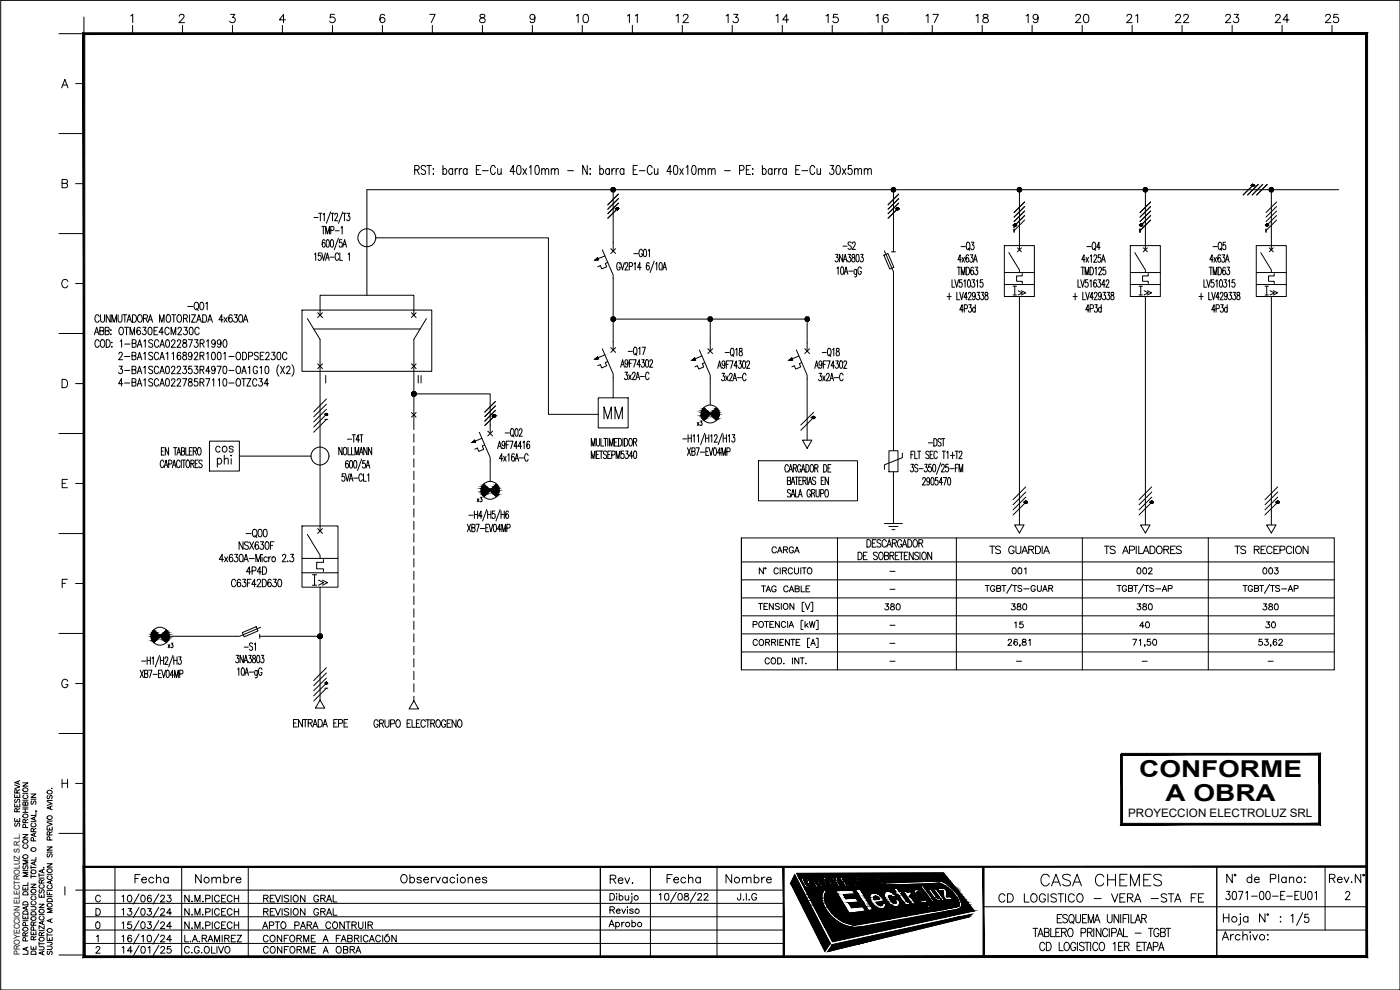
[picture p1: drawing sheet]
<svg xmlns="http://www.w3.org/2000/svg" width="420mm" height="297mm" viewBox="0 0 420 297" stroke-linecap="round" stroke-linejoin="round" font-family="sans-serif">
<defs><g id="words">
<g font-size="7.1">
<text x="180.3" y="127">MM</text>
<text x="311.5" y="267.1">CASA CHEMES</text>
</g>
<g font-size="7">
<text x="341.9" y="233.2">CONFORME</text>
<text x="349.8" y="240.4">A OBRA</text>
</g>
<g font-size="5.7">
<text x="172.2" y="8.1">10</text>
<text x="187.3" y="8.1">11</text>
<text x="202.1" y="8.1">12</text>
<text x="217" y="8.1">13</text>
<text x="232.1" y="8.1">14</text>
<text x="246.9" y="8.1">15</text>
<text x="262.1" y="8.1">16</text>
<text x="276.9" y="8.1">17</text>
<text x="292.1" y="8.1">18</text>
<text x="306.9" y="8.1">19</text>
<text x="321.7" y="8.1">20</text>
<text x="337.3" y="8.1">21</text>
<text x="351.7" y="8.1">22</text>
<text x="366.9" y="8.1">23</text>
<text x="381.7" y="8.1">24</text>
<text x="396.9" y="8.1">25</text>
<text x="39.5" y="266">Fecha</text>
<text x="57.9" y="266">Nombre</text>
<text x="119.2" y="266">Observaciones</text>
<text x="182.4" y="266.3">Rev.</text>
<text x="199.3" y="266">Fecha</text>
<text x="217" y="266">Nombre</text>
<text x="367.2" y="266">N° de Plano:</text>
<text x="397.9" y="266">Rev.N°</text>
<text x="298.8" y="272">CD LOGISTICO - VERA -STA FE</text>
<text x="366.9" y="271.3">3071-00-E-EU01</text>
</g>
<g font-size="5.3">
<text x="296" y="167.2">TS GUARDIA</text>
<text x="330.6" y="167.2">TS APILADORES</text>
<text x="369.7" y="167.2">TS RECEPCION</text>
<text x="302.7" y="173.6">001</text>
<text x="340.4" y="173.6">002</text>
<text x="378.2" y="173.6">003</text>
<text x="376.8" y="195.1">53,62</text>
</g>
<g font-size="4.9">
<text x="63.9" y="136.9">cos</text>
<text x="230.7" y="167.2">CARGA</text>
<text x="227.5" y="178.9">TAG CABLE</text>
<text x="264.6" y="184.1">380</text>
<text x="302.7" y="184.1">380</text>
<text x="340.4" y="184.1">380</text>
<text x="378.2" y="184.1">380</text>
<text x="303.7" y="189.4">15</text>
<text x="341.1" y="189.4">40</text>
<text x="378.9" y="189.4">30</text>
<text x="182" y="275.2">Reviso</text>
<text x="54.7" y="279.8">N.M.PICECH</text>
<text x="78" y="279.8">APTO PARA CONTRUIR</text>
<text x="54.3" y="287.2">C.G.OLIVO</text>
<text x="78.3" y="287.2">CONFORME A OBRA</text>
</g>
<g font-size="4.4">
<text x="142.2" y="151.7">x3</text>
<text x="7.1" y="249.1" transform="rotate(-90 7.1 249.1)">SE RESERVA</text>
</g>
<g font-size="4">
<text x="127.7" y="116.1" transform="rotate(-90 127.7 116.1)">II</text>
<text x="208.5" y="128.8">x3</text>
<text x="49.7" y="195.4">x3</text>
</g>
<text font-size="3.5" x="338.6" y="245.2">PROYECCION ELECTROLUZ SRL</text>
<g font-size="2.6">
<text x="266.3" y="172.5">-</text>
<text x="266.3" y="178.2">-</text>
<text x="266.3" y="188.7">-</text>
<text x="266.3" y="194.4">-</text>
<text x="266.3" y="199.7">-</text>
<text x="304.1" y="199.7">-</text>
<text x="341.8" y="199.7">-</text>
<text x="379.6" y="199.7">-</text>
</g>
<text font-size="2.4" x="5.9" y="286.6" transform="rotate(-90 5.9 286.6)">PROYECCION ELECTROLUZ S.R.L.</text>
</g></defs>
<!-- layer: C05 -->
<path d="M401.7 56.9h-291.6v31.7M96.1 93v-4.4h28.1v4.4" fill="none" stroke="#000" stroke-width=".3"/>
<!-- layer: C04 -->
<g fill="none" stroke="#000" stroke-width=".3">
<path d="M302.8 75.8l3.1 5.2v.8M305.4 74.4l1.1 1.2M305.9 73.7v1.3M306.5 74.4l-1.1 1.2M340.6 75.8l3.1 5.2v.8M343.2 74.4l1.1 1.2M343.7 73.7v1.3M344.3 74.4l-1.2 1.2M378.4 75.8l3.2 5.2v.8M380.9 74.4l1.2 1.2M381.6 73.7v1.3M382.1 74.4l-1.2 1.2"/>
<path d="M92.2 95.6l3.9 6.2v57.5M95.3 93.8l1.5 1.5M96.1 93v1.6M96.8 93.8l-1.5 1.5M123.5 93.8l1.4 1.5M124.2 93v1.6M124.9 93.8l-1.4 1.5M128 95.6l-3.8 6.2v22.7M95.3 109.2l1.5 1.4M96.8 109.2l-1.5 1.4M123.5 109.2l1.4 1.4M124.9 109.2l-1.4 1.4"/>
<path d="M62.9 132.4h8.9v8.9h-8.9zM123.5 123.8l1.4 1.4M124.9 123.8l-1.4 1.4M240.8 132.1h2.9l-1.5 2.4zM90.6 157.8h10.8v18.4h-10.8zM95.3 158.6l1.5 1.4M96.8 158.6l-1.5 1.4M304.5 157.5h2.8l-1.4 2.4zM342.3 157.5h2.8l-1.4 2.4zM380.1 157.5h2.8l-1.3 2.4zM92.2 160.3l3.9 6.3v.9M96.1 176.2v33.8"/>
<path d="M96.1 210l1.4 2.5h-2.8zM124.2 210.3l1.4 2.4h-2.8z"/>
<circle cx="110.1" cy="71.3" r="2.69"/>
<circle cx="96" cy="136.8" r="2.69"/>
</g>
<!-- layer: C03 -->
<g fill="none" stroke="#000" stroke-width=".3">
<path d="M124.5 51l1.1-.2 .2-.4-.2-.6-1.1-.2v2.8M125.1 51l.7 1.4M127.7 50.1a.67 .67 0 0 0-.9-.4 .67 .67 0 0 0-.3 .9l.8 .5a.72 .72 0 0 1 .2 1.2 .72 .72 0 0 1-1.1-.3M128.1 49.6h1.4M128.8 49.6v2.8M130 50.6v.2zM130 52.1v.3zM132.9 51l.2-.3a.86 .86 0 0 1 1.1 .6 .86 .86 0 0 1-.6 1.1l-.7-.4M132.9 49.6v2.8M135.8 51l-.2-.3a.86 .86 0 0 0-1 .6 .86 .86 0 0 0 .6 1.1l.6-.4M135.8 50.6v1.8M136.6 50.6v1.8"/>
<path d="M137.4 50.6a.71 .71 0 0 0-.8 .7M137.8 50.6v1.8M138.6 50.6a.71 .71 0 0 0-.8 .7M140.2 51l-.2-.3a.86 .86 0 0 0-1.1 .6 .86 .86 0 0 0 .6 1.1l.7-.4M140.2 50.6v1.8M143 51h.7M144.2 49.6h-1.2v2.8h1.2M144.8 51.2h1.7M148.7 50.3a.68 .68 0 0 0-.7-.7 .68 .68 0 0 0-.7 .7v1.4a.68 .68 0 0 0 1.1 .5l.3-.5M149.4 50.6v1.6l.5 .2 .5-.6M150.4 50.6v1.8M154.6 51.5h-1.5l1-1.9v2.8"/>
<path d="M155.3 49.8l.5-.2a1.83 1.83 0 0 1 0 2.8h-.2a2.06 2.06 0 0 1-.3-2.6zM156.9 50.6l1.1 1.8M158 50.6l-1.1 1.8M158.9 50.2l.4-.6v2.8M160.8 49.8l.5-.2a1.83 1.83 0 0 1 0 2.8h-.2a2.14 2.14 0 0 1-.3-2.6zM162.6 51.1l.4-.5 .5 .1 .1 1.7M162.6 50.6v1.8M163.6 51.1l.5-.5 .4 .1 .2 1.7M165.4 51.1l.5-.5 .5 .1 .1 1.7M165.4 50.6v1.8M166.5 51.1l.5-.5 .5 .1 .1 1.7M170.3 51.2h1.8"/>
<path d="M176.2 49.6v2.8l-1.3-2.8v2.8M177.1 50.6v.2zM177.1 52.1v.3zM180 51l.2-.3a.86 .86 0 0 1 1 .6 .86 .86 0 0 1-.5 1.1l-.7-.4M180 49.6v2.8M182.9 51l-.2-.3a.86 .86 0 0 0-1.1 .6 .86 .86 0 0 0 .6 1.1l.7-.4M182.9 50.6v1.8M183.6 50.6v1.8M184 56.9v18.4M184.4 50.6a.71 .71 0 0 0-.8 .7M184.9 50.6v1.8M185.6 58.2l-3.2 3.3"/>
<path d="M185.6 59.6l-3.2 3.2M185.7 50.6a.71 .71 0 0 0-.8 .7M187.2 51l-.2-.3a.86 .86 0 0 0-1 .6 .86 .86 0 0 0 .6 1.1l.6-.4M187.2 50.6v1.8M190 51h.8M191.3 49.6h-1.3v2.8h1.3M191.9 51.2h1.7M195.7 50.3a.68 .68 0 0 0-1.1-.5 1.87 1.87 0 0 0 .3 2.6 .73 .73 0 0 0 .8-.7M196.4 50.6l.1 1.6 .5 .2 .4-.6M197.4 50.6v1.8M201.6 51.5h-1.4l.9-1.9v2.8M202.4 49.8l.5-.2a1.74 1.74 0 0 1 .4 2.2l-.1 .4-.6 .2a1.63 1.63 0 0 1-.4-2.2z"/>
<path d="M204 50.6l1.1 1.8M205.1 50.6l-1.1 1.8M206 50.2l.4-.6v2.8M207.9 49.8l.5-.2a1.92 1.92 0 0 1 0 2.8h-.2a2.06 2.06 0 0 1-.3-2.6zM209.6 51.1l.5-.5 .5 .1 .1 1.7M209.6 50.6v1.8M210.7 51.1l.5-.5 .4 .1 .1 1.7M212.5 51.1l.5-.5 .4 .1 .2 1.7M212.5 50.6v1.8M213.6 51.1l.4-.5 .5 .1 .1 1.7M217.4 51.2h1.8M222 51.1l1.1-.1 .2-.4-.2-.8-1.1-.2v2.8"/>
<path d="M224 51h.7M225.2 49.6h-1.2v2.8h1.2M225.9 50.6v.2zM225.9 52.1v.3zM228.8 51l.2-.3a.86 .86 0 0 1 1.1 .6 .86 .86 0 0 1-.6 1.1l-.7-.4M228.8 49.6v2.8M231.7 51l-.2-.3a.86 .86 0 0 0-1.1 .6 .86 .86 0 0 0 .6 1.1l.7-.4M231.7 50.6v1.8M232.5 50.6v1.8M233.2 50.6a.71 .71 0 0 0-.7 .7M233.7 50.6v1.8M234.5 50.6a.71 .71 0 0 0-.8 .7"/>
<path d="M236 51l-.2-.3a.86 .86 0 0 0-1 .6 .86 .86 0 0 0 .5 1.1l.7-.4M236 50.6v1.8M238.8 51h.8M240.1 49.6h-1.3v2.8h1.3M240.7 51.2h1.7M244.5 50.3a.68 .68 0 0 0-1-.5 1.93 1.93 0 0 0 .1 2.6 .74 .74 0 0 0 .9-.7M245.2 50.6l.1 1.6 .5 .2 .5-.6M246.3 50.6v1.8M249.1 49.6h1.1l-.6 1.1a.76 .76 0 0 1 .7 1.2 .76 .76 0 0 1-1.3-.1M251.2 49.8l.4-.2a1.83 1.83 0 0 1 0 2.8h-.1a2.06 2.06 0 0 1-.3-2.6zM252.8 50.6l1.1 1.8M253.9 50.6l-1.1 1.8"/>
<path d="M255.6 49.6h-1v1.2a.85 .85 0 0 1 1.3 .5 .85 .85 0 0 1-1 1.1l-.4-.6M256.5 51.1l.5-.5 .4 .1 .1 1.7M256.5 50.6v1.8M257.5 51.1l.5-.5 .5 .1 .1 1.7M259.4 51.1l.4-.5 .5 .1 .1 1.7M259.4 50.6v1.8M260.4 51.1l.5-.5 .5 .1 .1 1.7M268.1 56.9v18.7M269.7 58.2l-3.2 3.3M269.7 59.6l-3.2 3.2M305.9 56.9v16.8M343.7 56.9v16.8"/>
<path d="M376 55.7l-2.9 2.8M377.6 55.3l-3.2 3.2M379 55.3l-3.2 3.2M380.3 55.3l-3.2 3.2M381.6 56.9v16.8M178.6 78l.8-.7 .2 .6zM180.8 75l3.2 7.5v22.5M181.6 76.8l-2.1 .8M182.4 78.7l-.7 .4 .4 .9-1.5 .7-.4-1-.8 .3M183.3 74.6l1.4 1.5M184.7 74.6l-1.4 1.5M185.3 62.6l-2.9 2.9"/>
<path d="M185.6 60.9l-3.2 3.2M265.4 75.3l2.7 6.2v53.7M267.5 75.6h1.2M269.4 62.6l-2.9 2.9M269.7 60.9l-3.2 3.2M301.4 73.7h9v15.3h-9zM304.3 67.4v.9M304.3 68.7v1M304.7 67.5l2.8-2.8-3.2 3.1M307.5 60.6l-3.2 3.2M307.5 62l-3.2 3.1M307.5 63.3l-3.2 3.2"/>
<path d="M307.5 66l-3.2 3.2M339.2 73.7h9v15.3h-9zM342.1 68.7v1M345.3 60.6l-3.2 3.2M345.3 66l-3.2 3.2M345.3 64.7l-2.8 2.8M345.3 62l-3.2 3.1M345.3 63.3l-3.2 3.2M377 73.7h9v15.3h-9zM379.9 68.7v1M383.1 60.6l-3.2 3.2M383.1 66l-3.2 3.2"/>
<path d="M383.1 64.7l-2.9 2.8M383.1 62l-3.2 3.1M383.1 63.3l-3.2 3.2M213.1 95.7v9.7M242.2 95.7v9.7M305.9 89v68.5M343.7 89v68.5M381.6 89v68.5M98 119.7l-3.9 3.9M123.9 118.2h23.2v11.9M178.6 107.7l.8-.7 .2 .6zM180.8 104.7l3.2 7.5v7.2"/>
<path d="M181.6 106.5l-2.1 .8M182.4 108.4l-.7 .4 .4 1-1.5 .6-.4-1-.8 .3M183.3 104.3l1.4 1.4M184.7 104.3l-1.4 1.4M207.7 108.1l.8-.7 .2 .6zM209.9 105l3.2 7.6v8.9M210.7 106.8l-2.1 .9M211.5 108.8l-.7 .3 .4 1-1.5 .6-.4-.9-.8 .3M212.4 104.6l1.5 1.5M213.9 104.6l-1.5 1.5M236.8 108.1l.8-.7 .3 .6zM239 105l3.2 7.6v19.5"/>
<path d="M239.8 106.8l-2.1 .9M240.6 108.8l-.7 .3 .4 1-1.5 .6-.4-.9-.7 .3M241.5 104.6l1.5 1.5M243 104.6l-1.5 1.5M98 121.3l-3.9 3.8M98 122.8l-3.9 3.8M98 124.3l-3.9 3.8M98 125.8l-3.9 3.9M141.6 132.8l.9-.7 .2 .6zM143.8 129.7l3.3 7.6v7.1M144.6 131.5l-2 .9M145.5 133.5l-.8 .3 .5 1-1.5 .7-.4-1.1-.8 .4"/>
<path d="M146.4 129.4l1.4 1.4M147.8 129.4l-1.4 1.4M148.4 124.8l-2.9 2.9M148.7 120.5l-3.2 3.1M148.7 121.8l-3.2 3.2M148.7 123.1l-3.2 3.3M211.2 122.3l3.9 3.8M215.1 122.3l-3.9 3.8M244.2 123.7l-3.9 3.8M244.2 125.3l-3.9 3.8M266.8 135.2h2.7v6.3h-2.7zM145.2 145.2l3.8 3.8"/>
<path d="M149 145.2l-3.8 3.8M265.4 157.1h5.4M266.8 158h2.7M267.7 158.9h.9M268.1 141.5v15.6M307.8 147.6l-3.8 3.9M307.8 146.1l-3.8 3.8M307.8 149.2l-3.8 3.8M307.8 150.7l-3.8 3.8M345.7 147.6l-3.9 3.9M345.7 146.1l-3.9 3.8M345.7 149.2l-3.9 3.8"/>
<path d="M345.7 150.7l-3.9 3.8M383.5 147.6l-3.9 3.9M383.5 146.1l-3.9 3.8M383.5 149.2l-3.9 3.8M383.5 150.7l-3.9 3.8M46.1 189l3.9 3.8M50 189l-3.9 3.8M77.9 190.9h18.2M77.9 190.3v1.2M78.2 188.2l-6.3 2.7h-21.1M98 200.3l-3.9 3.9M98 201.9l-3.9 3.8"/>
<path d="M98 203.4l-3.9 3.8M98 205l-3.9 3.8M98 206.5l-3.9 3.8"/>
<circle cx="375.9" cy="55.6" r=".32"/>
<circle cx="185.3" cy="62.6" r=".32"/>
<circle cx="269.4" cy="62.6" r=".32"/>
<circle cx="304.7" cy="67.5" r=".32"/>
<circle cx="342.5" cy="67.5" r=".32"/>
<circle cx="380.2" cy="67.5" r=".32"/>
<circle cx="97.9" cy="124.3" r=".28"/>
<circle cx="148.4" cy="124.8" r=".32"/>
<circle cx="213.1" cy="124.2" r="2.69"/>
<circle cx="244.2" cy="125.2" r=".32"/>
<circle cx="147.1" cy="147.1" r="2.69"/>
<circle cx="307.8" cy="150.7" r=".32"/>
<circle cx="345.6" cy="150.7" r=".32"/>
<circle cx="383.4" cy="150.7" r=".32"/>
<circle cx="48" cy="190.9" r="2.69"/>
<circle cx="97.9" cy="204.9" r=".28"/>
</g>
<g fill="#000" stroke="#000" stroke-width=".3">
<path d="M375.8 56h.2zM375.8 56h.3zM185.2 62.3h.2zM185.2 62.9h.2zM269.3 62.3h.2zM269.3 62.9h.2zM304.6 67.2h.2zM304.6 67.8h.2zM342.3 67.2h.3zM342.3 67.8h.3zM380.2 67.2h.2zM380.2 67.8h.2z"/>
<path d="M97.9 124.1h.1zM97.9 124.6h.1zM148.3 125.1h.2zM244.1 125h.2zM244.1 125.6h.2zM307.8 150.4h.1zM307.8 151h.1zM345.6 150.4h.1zM345.6 151h.1zM383.4 150.4h.1zM383.4 151h.1zM97.9 204.7h.1z"/>
<path d="M97.9 205.2h.1z"/>
<path d="M183.3 56.9l.1 .4 .6-.4zM183.4 57.3l.6-.4-.3 .6zM184 56.9l-.3 .6 .3 .1z"/>
<path d="M183.7 56.3l.3 .6v-.7zM183.7 56.3l.3 .6-.6-.3zM183.4 56.6l-.1 .3h.7z"/>
<path d="M184 56.9v.7l.4-.1zM184 56.9l.6 .4-.2 .2zM184 56.9l.6 .4 .1-.4z"/>
<path d="M184 56.9h.7l-.1-.3zM184.4 56.3l.2 .3-.6 .3zM184 56.2v.7l.4-.6z"/>
<path d="M267.5 56.9v.4l.6-.4zM267.5 57.3l.6-.4-.3 .6zM268.1 56.9l-.3 .6 .3 .1z"/>
<path d="M267.8 56.3l.3 .6v-.7zM267.8 56.3l.3 .6-.6-.3zM267.5 56.6v.3h.6z"/>
<path d="M268.1 56.9v.7l.4-.1zM268.1 56.9l.6 .4-.2 .2zM268.1 56.9l.6 .4 .1-.4z"/>
<path d="M268.1 56.9h.7l-.1-.3zM268.5 56.3l.2 .3-.6 .3zM268.1 56.2v.7l.4-.6z"/>
<path d="M305.3 56.9l.1 .4 .5-.4zM305.4 57.3l.5-.4-.3 .6zM305.9 56.9l-.3 .6 .3 .1z"/>
<path d="M305.6 56.3l.3 .6v-.7zM305.6 56.3l.3 .6-.5-.3zM305.4 56.6l-.1 .3h.6z"/>
<path d="M305.9 56.9v.7l.4-.1zM305.9 56.9l.6 .4-.2 .2zM305.9 56.9l.6 .4 .1-.4z"/>
<path d="M305.9 56.9h.7l-.1-.3zM306.3 56.3l.2 .3-.6 .3zM305.9 56.2v.7l.4-.6z"/>
<path d="M343.1 56.9l.1 .4 .5-.4zM343.2 57.3l.5-.4-.3 .6zM343.7 56.9l-.3 .6 .3 .1z"/>
<path d="M343.4 56.3l.3 .6v-.7zM343.4 56.3l.3 .6-.5-.3zM343.2 56.6l-.1 .3h.6z"/>
<path d="M343.7 56.9v.7l.4-.1zM343.7 56.9l.6 .4-.2 .2zM343.7 56.9l.6 .4 .1-.4z"/>
<path d="M343.7 56.9h.7l-.1-.3zM344.1 56.3l.2 .3-.6 .3zM343.7 56.2v.7l.4-.6z"/>
<path d="M375.9 55.3l.2 .1zM375.8 55.4h.3z"/>
<path d="M375.9 55.3l.2 .1zM375.8 55.4h.3z"/>
<path d="M375.8 55.4h.3zM375.8 55.4h.3z"/>
<path d="M375.8 55.4h.3zM375.8 55.4h.3z"/>
<path d="M375.8 55.4h.4zM375.8 55.4h.4z"/>
<path d="M375.8 55.9h.3zM375.8 55.9l.3 .1z"/>
<path d="M375.8 55.4h.4zM375.8 55.4h.4z"/>
<path d="M375.8 55.9h.3zM375.8 55.9l.3 .1z"/>
<path d="M375.8 55.4h.4zM375.8 55.4h.4z"/>
<path d="M375.8 55.9h.4zM375.8 55.9h.3z"/>
<path d="M375.8 55.4h.4zM375.8 55.4h.4z"/>
<path d="M375.8 55.9h.4zM375.8 55.9h.3z"/>
<path d="M375.7 55.4l.6 .1zM375.7 55.4l.6 .1z"/>
<path d="M375.7 55.8h.5zM375.7 55.8l.5 .1z"/>
<path d="M375.7 55.4l.6 .1zM375.7 55.4l.6 .1z"/>
<path d="M375.7 55.8h.5zM375.7 55.8l.5 .1z"/>
<path d="M375.7 55.5l.6 .1zM375.7 55.5l.6 .1z"/>
<path d="M375.7 55.6h.6zM375.7 55.6h.6z"/>
<path d="M375.6 55.6l.7 .1zM375.6 55.6l.7 .1z"/>
<path d="M375.6 55.7h.7zM375.6 55.7h.7z"/>
<path d="M375.7 55.7l.6 .1zM375.7 55.7l.6 .1z"/>
<path d="M375.7 55.8h.6zM375.7 55.8h.5z"/>
<path d="M375.7 55.5l.6 .1zM375.7 55.5l.6 .1z"/>
<path d="M375.7 55.6h.6zM375.7 55.6h.6z"/>
<path d="M375.6 55.6l.7 .1zM375.6 55.6l.7 .1z"/>
<path d="M375.6 55.7h.7zM375.6 55.7h.7z"/>
<path d="M375.7 55.7l.6 .1zM375.7 55.7l.6 .1z"/>
<path d="M375.7 55.8h.6zM375.7 55.8h.5z"/>
<path d="M380.9 56.9l.1 .4 .6-.4zM381 57.3l.6-.4-.4 .6zM381.6 56.9l-.4 .6 .4 .1z"/>
<path d="M381.2 56.3l.4 .6v-.7zM381.2 56.3l.4 .6-.6-.3zM381 56.6l-.1 .3h.7z"/>
<path d="M381.6 56.9v.7l.3-.1zM381.6 56.9l.5 .4-.2 .2zM381.6 56.9l.5 .4 .1-.4z"/>
<path d="M381.6 56.9h.6l-.1-.3zM381.9 56.3l.2 .3-.5 .3zM381.6 56.2v.7l.3-.6z"/>
<path d="M178.7 77.9l.7-.6 .2 .6zM178.7 77.9l-.1 .1 1-.1z"/>
<path d="M185.2 62.3h.2zM185.2 62.3h.2z"/>
<path d="M185.2 62.3h.2zM185.2 62.3h.2z"/>
<path d="M185.2 62.3l.3 .1zM185.1 62.4h.4z"/>
<path d="M185.2 62.9h.2zM185.2 62.9h.2z"/>
<path d="M185.2 62.3l.3 .1zM185.1 62.4h.4z"/>
<path d="M185.2 62.9h.2zM185.2 62.9h.2z"/>
<path d="M185.1 62.4h.4zM185 62.4h.5z"/>
<path d="M185.1 62.9h.4zM185.1 62.9h.3z"/>
<path d="M185.1 62.4h.4zM185 62.4h.5z"/>
<path d="M185.1 62.9h.4zM185.1 62.9h.3z"/>
<path d="M185 62.4l.5 .1zM185 62.4l.5 .1z"/>
<path d="M185 62.9h.5zM185 62.9h.5z"/>
<path d="M185 62.4l.5 .1zM185 62.4l.5 .1z"/>
<path d="M185 62.9h.5zM185 62.9h.5z"/>
<path d="M185 62.5h.6zM185 62.5h.6z"/>
<path d="M185 62.8h.5zM185 62.8l.5 .1z"/>
<path d="M185 62.5h.6zM185 62.5h.6z"/>
<path d="M185 62.8h.5zM185 62.8l.5 .1z"/>
<path d="M185 62.5l.6 .1zM185 62.5l.6 .1z"/>
<path d="M185 62.6h.6zM185 62.6h.6z"/>
<path d="M185 62.6l.6 .1zM185 62.6l.6 .1z"/>
<path d="M185 62.7h.6zM185 62.7h.6z"/>
<path d="M185 62.7h.6zM185 62.7l.5 .1z"/>
<path d="M185 62.5l.6 .1zM185 62.5l.6 .1z"/>
<path d="M185 62.6h.6zM185 62.6h.6z"/>
<path d="M185 62.6l.6 .1zM185 62.6l.6 .1z"/>
<path d="M185 62.7h.6zM185 62.7h.6z"/>
<path d="M185 62.7h.6zM185 62.7l.5 .1z"/>
<path d="M269.3 62.3h.2zM269.2 62.3h.3z"/>
<path d="M269.3 62.3h.2zM269.2 62.3h.3z"/>
<path d="M269.2 62.3l.4 .1zM269.2 62.4h.4z"/>
<path d="M269.2 62.9h.3zM269.2 62.9h.3z"/>
<path d="M269.2 62.3l.4 .1zM269.2 62.4h.4z"/>
<path d="M269.2 62.9h.3zM269.2 62.9h.3z"/>
<path d="M269.2 62.4h.4zM269.2 62.4h.4z"/>
<path d="M269.2 62.9h.4zM269.2 62.9h.3z"/>
<path d="M269.2 62.4h.4zM269.2 62.4h.4z"/>
<path d="M269.2 62.9h.4zM269.2 62.9h.3z"/>
<path d="M269.2 62.4l.5 .1zM269.2 62.4l.5 .1z"/>
<path d="M269.2 62.9h.4zM269.2 62.9h.4z"/>
<path d="M269.2 62.4l.5 .1zM269.2 62.4l.5 .1z"/>
<path d="M269.2 62.9h.4zM269.2 62.9h.4z"/>
<path d="M269.1 62.5h.6zM269.1 62.5h.6z"/>
<path d="M269.1 62.8h.6zM269.1 62.8l.5 .1z"/>
<path d="M269.1 62.5h.6zM269.1 62.5h.6z"/>
<path d="M269.1 62.8h.6zM269.1 62.8l.5 .1z"/>
<path d="M269.1 62.5l.6 .1zM269.1 62.5l.6 .1z"/>
<path d="M269.1 62.6h.6zM269.1 62.6h.6z"/>
<path d="M269.1 62.6l.6 .1zM269.1 62.6l.6 .1z"/>
<path d="M269.1 62.7h.6zM269.1 62.7h.6z"/>
<path d="M269.1 62.7h.6zM269.1 62.7l.6 .1z"/>
<path d="M269.1 62.5l.6 .1zM269.1 62.5l.6 .1z"/>
<path d="M269.1 62.6h.6zM269.1 62.6h.6z"/>
<path d="M269.1 62.6l.6 .1zM269.1 62.6l.6 .1z"/>
<path d="M269.1 62.7h.6zM269.1 62.7h.6z"/>
<path d="M269.1 62.7h.6zM269.1 62.7l.6 .1z"/>
<path d="M304.6 67.2l.2 .1zM304.5 67.3h.3z"/>
<path d="M304.6 67.2l.2 .1zM304.5 67.3h.3z"/>
<path d="M304.5 67.3h.3zM304.5 67.3h.3z"/>
<path d="M304.5 67.8h.3zM304.5 67.8h.3z"/>
<path d="M304.5 67.3h.3zM304.5 67.3h.3z"/>
<path d="M304.5 67.8h.3zM304.5 67.8h.3z"/>
<path d="M304.5 67.3h.4zM304.5 67.3h.4z"/>
<path d="M304.5 67.8h.3zM304.5 67.8h.3z"/>
<path d="M304.5 67.3h.4zM304.5 67.3h.4z"/>
<path d="M304.5 67.8h.3zM304.5 67.8h.3z"/>
<path d="M304.4 67.3l.5 .1zM304.4 67.3l.5 .1z"/>
<path d="M304.4 67.8h.5zM304.4 67.8h.4z"/>
<path d="M304.4 67.3l.5 .1zM304.4 67.3l.5 .1z"/>
<path d="M304.4 67.8h.5zM304.4 67.8h.4z"/>
<path d="M304.4 67.4h.5zM304.4 67.4h.5z"/>
<path d="M304.4 67.4l.6 .1zM304.3 67.5h.7z"/>
<path d="M304.4 67.6l.5 .1zM304.4 67.6l.5 .1z"/>
<path d="M304.4 67.7h.5zM304.4 67.7l.5 .1z"/>
<path d="M304.4 67.4h.5zM304.4 67.4h.5z"/>
<path d="M304.4 67.4l.6 .1zM304.3 67.5h.7z"/>
<path d="M304.4 67.6l.5 .1zM304.4 67.6l.5 .1z"/>
<path d="M304.4 67.7h.5zM304.4 67.7l.5 .1z"/>
<path d="M304.3 67.5h.7zM304.3 67.5h.7z"/>
<path d="M304.3 67.5l.7 .1zM304.3 67.5l.7 .1z"/>
<path d="M304.3 67.6h.7zM304.3 67.6h.6z"/>
<path d="M304.3 67.5h.7zM304.3 67.5h.7z"/>
<path d="M304.3 67.5l.7 .1zM304.3 67.5l.7 .1z"/>
<path d="M304.3 67.6h.7zM304.3 67.6h.6z"/>
<path d="M342.3 67.2l.3 .1zM342.3 67.2l.3 .1z"/>
<path d="M342.3 67.2l.3 .1zM342.3 67.2l.3 .1z"/>
<path d="M342.3 67.2l.3 .1zM342.3 67.2l.3 .1z"/>
<path d="M342.3 67.2l.3 .1zM342.3 67.2l.3 .1z"/>
<path d="M342.3 67.3h.3zM342.3 67.3h.3z"/>
<path d="M342.3 67.8h.3zM342.3 67.8h.3z"/>
<path d="M342.3 67.3h.3zM342.3 67.3h.3z"/>
<path d="M342.3 67.8h.3zM342.3 67.8h.3z"/>
<path d="M342.3 67.3h.3zM342.3 67.3h.3z"/>
<path d="M342.3 67.8h.3zM342.3 67.8h.3z"/>
<path d="M342.3 67.3h.3zM342.3 67.3h.3z"/>
<path d="M342.3 67.8h.3zM342.3 67.8h.3z"/>
<path d="M342.3 67.3h.4zM342.3 67.3h.4z"/>
<path d="M342.3 67.8h.3zM342.3 67.8h.3z"/>
<path d="M342.3 67.3h.4zM342.3 67.3h.4z"/>
<path d="M342.3 67.8h.3zM342.3 67.8h.3z"/>
<path d="M342.3 67.3h.4zM342.3 67.3h.4z"/>
<path d="M342.3 67.8h.3zM342.3 67.8h.3z"/>
<path d="M342.3 67.3h.4zM342.3 67.3h.4z"/>
<path d="M342.3 67.8h.3zM342.3 67.8h.3z"/>
<path d="M342.2 67.3l.5 .1zM342.2 67.3l.5 .1z"/>
<path d="M342.2 67.8h.5zM342.2 67.8h.4z"/>
<path d="M342.2 67.3l.5 .1zM342.2 67.3l.5 .1z"/>
<path d="M342.2 67.8h.5zM342.2 67.8h.4z"/>
<path d="M342.2 67.3l.5 .1zM342.2 67.3l.5 .1z"/>
<path d="M342.2 67.8h.5zM342.2 67.8h.4z"/>
<path d="M342.2 67.3l.5 .1zM342.2 67.3l.5 .1z"/>
<path d="M342.2 67.8h.5zM342.2 67.8h.4z"/>
<path d="M342.2 67.4h.5zM342.2 67.4h.5z"/>
<path d="M342.2 67.4l.6 .1zM342.2 67.4l.6 .1z"/>
<path d="M342.2 67.6l.5 .1zM342.2 67.6l.5 .1z"/>
<path d="M342.2 67.7h.5zM342.2 67.7l.5 .1z"/>
<path d="M342.2 67.4h.5zM342.2 67.4h.5z"/>
<path d="M342.2 67.4l.6 .1zM342.2 67.4l.6 .1z"/>
<path d="M342.2 67.6l.5 .1zM342.2 67.6l.5 .1z"/>
<path d="M342.2 67.7h.5zM342.2 67.7l.5 .1z"/>
<path d="M342.2 67.4h.5zM342.2 67.4h.5z"/>
<path d="M342.2 67.4l.6 .1zM342.2 67.4l.6 .1z"/>
<path d="M342.2 67.6l.5 .1zM342.2 67.6l.5 .1z"/>
<path d="M342.2 67.7h.5zM342.2 67.7l.5 .1z"/>
<path d="M342.2 67.4h.5zM342.2 67.4h.5z"/>
<path d="M342.2 67.4l.6 .1zM342.2 67.4l.6 .1z"/>
<path d="M342.2 67.6l.5 .1zM342.2 67.6l.5 .1z"/>
<path d="M342.2 67.7h.5zM342.2 67.7l.5 .1z"/>
<path d="M342.1 67.5h.7zM342.1 67.5h.7z"/>
<path d="M342.1 67.5l.7 .1zM342.1 67.5l.7 .1z"/>
<path d="M342.1 67.6h.7zM342.1 67.6h.6z"/>
<path d="M342.1 67.5h.7zM342.1 67.5h.7z"/>
<path d="M342.1 67.5l.7 .1zM342.1 67.5l.7 .1z"/>
<path d="M342.1 67.6h.7zM342.1 67.6h.6z"/>
<path d="M342.1 67.5h.7zM342.1 67.5h.7z"/>
<path d="M342.1 67.5l.7 .1zM342.1 67.5l.7 .1z"/>
<path d="M342.1 67.6h.7zM342.1 67.6h.6z"/>
<path d="M342.1 67.5h.7zM342.1 67.5h.7z"/>
<path d="M342.1 67.5l.7 .1zM342.1 67.5l.7 .1z"/>
<path d="M342.1 67.6h.7zM342.1 67.6h.6z"/>
<path d="M380.2 67.2l.2 .1zM380.2 67.2l.2 .1z"/>
<path d="M380.2 67.2l.2 .1zM380.2 67.2l.2 .1z"/>
<path d="M380.1 67.3h.3zM380.1 67.3h.3z"/>
<path d="M380.1 67.8h.3zM380.1 67.8h.3z"/>
<path d="M380.1 67.3h.3zM380.1 67.3h.3z"/>
<path d="M380.1 67.8h.3zM380.1 67.8h.3z"/>
<path d="M380.1 67.3h.4zM380.1 67.3h.4z"/>
<path d="M380.1 67.8h.3zM380.1 67.8h.3z"/>
<path d="M380.1 67.3h.4zM380.1 67.3h.4z"/>
<path d="M380.1 67.8h.3zM380.1 67.8h.3z"/>
<path d="M380 67.3l.5 .1zM380 67.3l.5 .1z"/>
<path d="M380 67.8h.5zM380 67.8h.4z"/>
<path d="M380 67.3l.5 .1zM380 67.3l.5 .1z"/>
<path d="M380 67.8h.5zM380 67.8h.4z"/>
<path d="M380 67.4h.5zM380 67.4h.5z"/>
<path d="M380 67.4l.6 .1zM379.9 67.5h.7z"/>
<path d="M380 67.6l.5 .1zM380 67.6l.5 .1z"/>
<path d="M380 67.7h.5zM380 67.7l.5 .1z"/>
<path d="M380 67.4h.5zM380 67.4h.5z"/>
<path d="M380 67.4l.6 .1zM379.9 67.5h.7z"/>
<path d="M380 67.6l.5 .1zM380 67.6l.5 .1z"/>
<path d="M380 67.7h.5zM380 67.7l.5 .1z"/>
<path d="M379.9 67.5h.7zM379.9 67.5h.7z"/>
<path d="M379.9 67.5l.7 .1zM379.9 67.5l.7 .1z"/>
<path d="M379.9 67.6h.7zM379.9 67.6h.6z"/>
<path d="M379.9 67.5h.7zM379.9 67.5h.7z"/>
<path d="M379.9 67.5l.7 .1zM379.9 67.5l.7 .1z"/>
<path d="M379.9 67.6h.7zM379.9 67.6h.6z"/>
<path d="M183.3 95.7l.1 .4 .6-.4zM183.4 96.1l.6-.4-.3 .6zM184 95.7l-.3 .6 .3 .1z"/>
<path d="M183.7 95.2l.3 .5v-.6zM183.4 95.4l.3-.2 .3 .5zM183.4 95.4l-.1 .3h.7z"/>
<path d="M184 95.7v.7l.4-.1zM184 95.7l.6 .4-.2 .2zM184 95.7l.6 .4 .1-.4z"/>
<path d="M184 95.7h.7l-.1-.3zM184.4 95.2l.2 .2-.6 .3zM184 95.1v.6l.4-.5z"/>
<path d="M212.5 95.7l.1 .4 .5-.4zM212.6 96.1l.5-.4-.3 .6zM213.1 95.7l-.3 .6 .3 .1z"/>
<path d="M212.8 95.2l.3 .5v-.6zM212.8 95.2l.3 .5-.5-.3zM212.6 95.4l-.1 .3h.6z"/>
<path d="M213.1 95.7v.7l.4-.1zM213.1 95.7l.6 .4-.2 .2zM213.1 95.7l.6 .4 .1-.4z"/>
<path d="M213.1 95.7h.7l-.1-.3zM213.5 95.2l.2 .2-.6 .3zM213.1 95.1v.6l.4-.5z"/>
<path d="M241.6 95.7l.1 .4 .5-.4zM241.7 96.1l.5-.4-.3 .6zM242.2 95.7l-.3 .6 .3 .1z"/>
<path d="M241.9 95.2l.3 .5v-.6zM241.9 95.2l.3 .5-.5-.3zM241.7 95.4l-.1 .3h.6z"/>
<path d="M242.2 95.7v.7l.4-.1zM242.2 95.7l.6 .4-.2 .2zM242.2 95.7l.6 .4 .1-.4z"/>
<path d="M242.2 95.7h.7l-.1-.3zM242.6 95.2l.2 .2-.6 .3zM242.2 95.1v.6l.4-.5z"/>
<path d="M123.5 118.2l.1 .3 .6-.3zM123.6 118.5l.6-.3-.3 .6zM124.2 118.2l-.3 .6 .3 .1z"/>
<path d="M123.9 117.6l.3 .6v-.7zM123.6 117.8l.3-.2 .3 .6zM123.6 117.8l-.1 .4h.7z"/>
<path d="M124.2 118.2v.7l.3-.1zM124.2 118.2l.6 .3-.3 .3zM124.2 118.2l.6 .3 .1-.3z"/>
<path d="M124.2 118.2h.7l-.1-.4zM124.5 117.6l.3 .2-.6 .4zM124.2 117.5v.7l.3-.6z"/>
<path d="M178.7 107.6l.7-.6 .2 .6zM178.6 107.7l1-.1z"/>
<path d="M207.8 108l.7-.6 .2 .6zM207.7 108.1l1-.1z"/>
<path d="M236.9 108l.7-.6 .3 .6zM236.8 108.1l1.1-.1z"/>
<path d="M97.9 124.1h.2zM97.8 124.1h.3z"/>
<path d="M97.8 124.1h.3zM97.8 124.1h.3z"/>
<path d="M97.8 124.6h.3zM97.8 124.6h.2z"/>
<path d="M97.8 124.1h.3zM97.8 124.1h.3z"/>
<path d="M97.7 124.1l.5 .1zM97.7 124.1l.5 .1z"/>
<path d="M97.7 124.5h.4zM97.7 124.5h.4z"/>
<path d="M97.8 124.5h.3zM97.8 124.5l.3 .1z"/>
<path d="M97.7 124.2h.5zM97.7 124.2h.5z"/>
<path d="M97.7 124.5h.5zM97.7 124.5h.4z"/>
<path d="M97.7 124.2l.5 .1zM97.7 124.2l.5 .1z"/>
<path d="M97.7 124.3h.5zM97.7 124.3h.5z"/>
<path d="M97.7 124.3l.5 .1zM97.7 124.3l.5 .1z"/>
<path d="M97.7 124.4h.5zM97.7 124.4h.5z"/>
<path d="M97.7 124.4h.5zM97.7 124.4l.5 .1z"/>
<path d="M141.8 132.7l.7-.6 .2 .6zM141.8 132.7l-.2 .1 1.1-.1z"/>
<path d="M148.3 124.5h.2zM148.2 124.5h.3z"/>
<path d="M148.3 124.5h.2zM148.2 124.5h.3z"/>
<path d="M148.2 124.5l.3 .1zM148.2 124.5l.3 .1z"/>
<path d="M148.2 125.1h.3zM148.2 125.1h.3z"/>
<path d="M148.2 124.5l.3 .1zM148.2 124.5l.3 .1z"/>
<path d="M148.2 125.1h.3zM148.2 125.1h.3z"/>
<path d="M148.2 124.6h.4zM148.1 124.6h.5z"/>
<path d="M148.2 125.1h.3zM148.2 125.1h.3z"/>
<path d="M148.2 124.6h.4zM148.1 124.6h.5z"/>
<path d="M148.2 125.1h.3zM148.2 125.1h.3z"/>
<path d="M148.1 124.6l.5 .1zM148.1 124.6l.5 .1z"/>
<path d="M148.1 125h.5zM148.1 125l.4 .1z"/>
<path d="M148.1 124.6l.5 .1zM148.1 124.6l.5 .1z"/>
<path d="M148.1 125h.5zM148.1 125l.4 .1z"/>
<path d="M148.1 124.7h.6zM148.1 124.7h.6z"/>
<path d="M148.1 125h.5zM148.1 125h.5z"/>
<path d="M148.1 124.7h.6zM148.1 124.7h.6z"/>
<path d="M148.1 125h.5zM148.1 125h.5z"/>
<path d="M148.1 124.7h.6zM148.1 124.7h.6z"/>
<path d="M148 124.7l.7 .1zM148 124.7l.7 .1z"/>
<path d="M148 124.8l.7 .1zM148 124.8l.7 .1z"/>
<path d="M148 124.9h.7zM148 124.9h.7z"/>
<path d="M148.1 124.9h.6zM148.1 124.9l.5 .1z"/>
<path d="M148.1 124.7h.6zM148.1 124.7h.6z"/>
<path d="M148 124.7l.7 .1zM148 124.7l.7 .1z"/>
<path d="M148 124.8l.7 .1zM148 124.8l.7 .1z"/>
<path d="M148 124.9h.7zM148 124.9h.7z"/>
<path d="M148.1 124.9h.6zM148.1 124.9l.5 .1z"/>
<path d="M244.1 125h.2zM244 125h.3z"/>
<path d="M244.1 125h.2zM244 125h.3z"/>
<path d="M244 125h.3zM244 125h.3z"/>
<path d="M244 125.5h.3zM244 125.5l.3 .1z"/>
<path d="M244 125h.3zM244 125h.3z"/>
<path d="M244 125.5h.3zM244 125.5l.3 .1z"/>
<path d="M244 125h.4zM244 125h.4z"/>
<path d="M244 125.5h.3zM244 125.5h.3z"/>
<path d="M244 125h.4zM244 125h.4z"/>
<path d="M244 125.5h.3zM244 125.5h.3z"/>
<path d="M243.9 125l.5 .1zM243.9 125l.5 .1z"/>
<path d="M243.9 125.5h.5zM243.9 125.5h.4z"/>
<path d="M243.9 125l.5 .1zM243.9 125l.5 .1z"/>
<path d="M243.9 125.5h.5zM243.9 125.5h.4z"/>
<path d="M243.9 125.1l.6 .1zM243.9 125.1l.6 .1z"/>
<path d="M243.9 125.4h.5zM243.9 125.4l.5 .1z"/>
<path d="M243.9 125.1l.6 .1zM243.9 125.1l.6 .1z"/>
<path d="M243.9 125.4h.5zM243.9 125.4l.5 .1z"/>
<path d="M243.9 125.2h.6zM243.9 125.2h.6z"/>
<path d="M243.8 125.2l.7 .1zM243.8 125.2l.7 .1z"/>
<path d="M243.8 125.3h.7zM243.8 125.3h.7z"/>
<path d="M243.8 125.3l.7 .1zM243.8 125.3l.7 .1z"/>
<path d="M243.9 125.4h.6zM243.9 125.4h.5z"/>
<path d="M243.9 125.2h.6zM243.9 125.2h.6z"/>
<path d="M243.8 125.2l.7 .1zM243.8 125.2l.7 .1z"/>
<path d="M243.8 125.3h.7zM243.8 125.3h.7z"/>
<path d="M243.8 125.3l.7 .1zM243.8 125.3l.7 .1z"/>
<path d="M243.9 125.4h.6zM243.9 125.4h.5z"/>
<path d="M307.8 150.4h.2zM307.7 150.4h.3z"/>
<path d="M307.8 150.4h.2zM307.7 150.4h.3z"/>
<path d="M307.7 150.4h.3zM307.7 150.4h.3z"/>
<path d="M307.7 151h.3zM307.7 151h.2z"/>
<path d="M307.7 150.4h.3zM307.7 150.4h.3z"/>
<path d="M307.7 151h.3zM307.7 151h.2z"/>
<path d="M307.6 150.4l.5 .1zM307.6 150.4l.5 .1z"/>
<path d="M307.6 150.9h.4zM307.6 150.9l.4 .1z"/>
<path d="M307.6 150.4l.5 .1zM307.6 150.4l.5 .1z"/>
<path d="M307.6 150.9h.4zM307.6 150.9l.4 .1z"/>
<path d="M307.6 150.5h.5zM307.6 150.5h.5z"/>
<path d="M307.6 150.9h.5zM307.6 150.9h.4z"/>
<path d="M307.6 150.5h.5zM307.6 150.5h.5z"/>
<path d="M307.6 150.9h.5zM307.6 150.9h.4z"/>
<path d="M307.6 150.5l.5 .1zM307.6 150.5l.5 .1z"/>
<path d="M307.6 150.9h.5zM307.6 150.9h.5z"/>
<path d="M307.6 150.5l.5 .1zM307.6 150.5l.5 .1z"/>
<path d="M307.6 150.9h.5zM307.6 150.9h.5z"/>
<path d="M307.6 150.6l.5 .1zM307.6 150.6l.5 .1z"/>
<path d="M307.5 150.7h.6zM307.5 150.7h.6z"/>
<path d="M307.5 150.7l.6 .1zM307.5 150.7l.6 .1z"/>
<path d="M307.5 150.8h.6zM307.5 150.8h.6z"/>
<path d="M307.6 150.8h.5zM307.6 150.8l.5 .1z"/>
<path d="M307.6 150.6l.5 .1zM307.6 150.6l.5 .1z"/>
<path d="M307.5 150.7h.6zM307.5 150.7h.6z"/>
<path d="M307.5 150.7l.6 .1zM307.5 150.7l.6 .1z"/>
<path d="M307.5 150.8h.6zM307.5 150.8h.6z"/>
<path d="M307.6 150.8h.5zM307.6 150.8l.5 .1z"/>
<path d="M345.6 150.4h.2zM345.5 150.4h.3z"/>
<path d="M345.6 150.4h.2zM345.5 150.4h.3z"/>
<path d="M345.5 150.4h.3zM345.5 150.4h.3z"/>
<path d="M345.5 151h.3zM345.5 151h.2z"/>
<path d="M345.5 150.4h.3zM345.5 150.4h.3z"/>
<path d="M345.5 151h.3zM345.5 151h.2z"/>
<path d="M345.4 150.4l.5 .1zM345.4 150.4l.5 .1z"/>
<path d="M345.4 150.9h.4zM345.4 150.9l.4 .1z"/>
<path d="M345.4 150.4l.5 .1zM345.4 150.4l.5 .1z"/>
<path d="M345.4 150.9h.4zM345.4 150.9l.4 .1z"/>
<path d="M345.4 150.5h.5zM345.4 150.5h.5z"/>
<path d="M345.4 150.9h.5zM345.4 150.9h.4z"/>
<path d="M345.4 150.5h.5zM345.4 150.5h.5z"/>
<path d="M345.4 150.9h.5zM345.4 150.9h.4z"/>
<path d="M345.4 150.5l.5 .1zM345.4 150.5l.5 .1z"/>
<path d="M345.4 150.9h.5zM345.4 150.9h.5z"/>
<path d="M345.4 150.5l.5 .1zM345.4 150.5l.5 .1z"/>
<path d="M345.4 150.9h.5zM345.4 150.9h.5z"/>
<path d="M345.4 150.6l.5 .1zM345.4 150.6l.5 .1z"/>
<path d="M345.3 150.7h.6zM345.3 150.7h.6z"/>
<path d="M345.3 150.7l.6 .1zM345.3 150.7l.6 .1z"/>
<path d="M345.3 150.8h.6zM345.3 150.8h.6z"/>
<path d="M345.4 150.8h.5zM345.4 150.8l.5 .1z"/>
<path d="M345.4 150.6l.5 .1zM345.4 150.6l.5 .1z"/>
<path d="M345.3 150.7h.6zM345.3 150.7h.6z"/>
<path d="M345.3 150.7l.6 .1zM345.3 150.7l.6 .1z"/>
<path d="M345.3 150.8h.6zM345.3 150.8h.6z"/>
<path d="M345.4 150.8h.5zM345.4 150.8l.5 .1z"/>
<path d="M383.4 150.4h.2zM383.3 150.4h.3z"/>
<path d="M383.4 150.4h.2zM383.3 150.4h.3z"/>
<path d="M383.3 150.4h.3zM383.3 150.4h.3z"/>
<path d="M383.3 151h.3zM383.3 151h.2z"/>
<path d="M383.3 150.4h.3zM383.3 150.4h.3z"/>
<path d="M383.3 151h.3zM383.3 151h.2z"/>
<path d="M383.2 150.4l.5 .1zM383.2 150.4l.5 .1z"/>
<path d="M383.2 150.9h.4zM383.2 150.9l.4 .1z"/>
<path d="M383.2 150.4l.5 .1zM383.2 150.4l.5 .1z"/>
<path d="M383.2 150.9h.4zM383.2 150.9l.4 .1z"/>
<path d="M383.2 150.5h.5zM383.2 150.5h.5z"/>
<path d="M383.2 150.9h.5zM383.2 150.9h.4z"/>
<path d="M383.2 150.5h.5zM383.2 150.5h.5z"/>
<path d="M383.2 150.9h.5zM383.2 150.9h.4z"/>
<path d="M383.2 150.5l.6 .1zM383.2 150.5l.6 .1z"/>
<path d="M383.2 150.9h.5zM383.2 150.9h.5z"/>
<path d="M383.2 150.5l.6 .1zM383.2 150.5l.6 .1z"/>
<path d="M383.2 150.9h.5zM383.2 150.9h.5z"/>
<path d="M383.2 150.6l.6 .1zM383.2 150.6l.6 .1z"/>
<path d="M383.1 150.7h.7zM383.1 150.7h.7z"/>
<path d="M383.1 150.7l.7 .1zM383.1 150.7l.7 .1z"/>
<path d="M383.1 150.8h.7zM383.1 150.8h.7z"/>
<path d="M383.2 150.8h.6zM383.2 150.8l.5 .1z"/>
<path d="M383.2 150.6l.6 .1zM383.2 150.6l.6 .1z"/>
<path d="M383.1 150.7h.7zM383.1 150.7h.7z"/>
<path d="M383.1 150.7l.7 .1zM383.1 150.7l.7 .1z"/>
<path d="M383.1 150.8h.7zM383.1 150.8h.7z"/>
<path d="M383.2 150.8h.6zM383.2 150.8l.5 .1z"/>
<path d="M95.4 190.9l.1 .3 .6-.3zM95.5 191.2l.6-.3-.4 .6zM96.1 190.9l-.4 .6 .4 .1z"/>
<path d="M95.7 190.3l.4 .6v-.7zM95.7 190.3l.4 .6-.6-.3zM95.5 190.6l-.1 .3h.7z"/>
<path d="M96.1 190.9v.7l.3-.1zM96.1 190.9l.5 .3-.2 .3zM96.1 190.9l.5 .3 .1-.3z"/>
<path d="M96.1 190.9h.6l-.1-.3zM96.4 190.3l.2 .3-.5 .3zM96.1 190.2v.7l.3-.6z"/>
<path d="M97.9 204.7h.2zM97.8 204.7h.3z"/>
<path d="M97.8 204.7l.3 .1zM97.8 204.7l.3 .1z"/>
<path d="M97.8 205.2h.3zM97.8 205.2h.2z"/>
<path d="M97.8 204.8h.3zM97.8 204.8h.3z"/>
<path d="M97.7 204.8h.5zM97.7 204.8h.5z"/>
<path d="M97.7 205.1l.4 .1zM97.7 205.1l.4 .1z"/>
<path d="M97.8 205.2h.3zM97.8 205.2h.3z"/>
<path d="M97.7 204.8l.5 .1zM97.7 204.8l.5 .1z"/>
<path d="M97.7 205.1h.5zM97.7 205.1h.4z"/>
<path d="M97.7 204.9h.5zM97.7 204.9h.5z"/>
<path d="M97.7 204.9l.5 .1zM97.7 204.9l.5 .1z"/>
<path d="M97.7 205h.5zM97.7 205h.5z"/>
<path d="M97.7 205h.5zM97.7 205h.5z"/>
<path d="M97.7 205h.5zM97.7 205l.5 .1z"/>
</g>
<!-- layer: STD_Cotas -->
<path d="M97.5 125.8h.9M97.5 206.5h.9" fill="none" stroke="#000" stroke-width=".3"/>
<!-- layer: C02 -->
<g fill="none" stroke="#000" stroke-width=".3">
<path d="M112.8 71.4h51.8v52.9h14.9M265.3 76.6l1.2-.5 1.8 4.1-1.3 .5zM301.4 81.8h9M301.4 85.4h9M304 85.9h1.1M304 88.5h1.1M304.5 85.9v2.6M305.6 87.2l1.2 .7-1.2 .6M306.5 87.2l1.3 .7-1.3 .6M306.8 82.1v.7h-1.7v1.6h1.7v.7M339.2 81.8h9M339.2 85.4h9"/>
<path d="M341.8 85.9h1.1M341.8 88.5h1.1M342.3 85.9v2.6M343.4 87.2l1.2 .7-1.2 .6M344.3 87.2l1.3 .7-1.3 .6M344.6 82.1v.7h-1.7v1.6h1.7v.7M377 81.8h9M377 85.4h9M379.6 85.9h1.1M379.6 88.5h1.1M380.2 85.9v2.6M381.2 87.2l1.2 .7-1.2 .6"/>
<path d="M382.1 87.2l1.3 .7-1.3 .6M382.4 82.1v.7h-1.7v1.6h1.7v.7M65.2 137.9a.64 .64 0 0 1 .6-.4 .64 .64 0 0 1 .6 .4 .78 .78 0 0 1 0 1.1 .78 .78 0 0 1-1.2-.1M65.2 137.5v2.7M67.3 138l.6-.5 .5 .1 .1 1.7M67.3 136.6v2.7M69.4 137.6v1.7M90.6 167.5h10.8M90.6 171.9h10.8M93.8 172.5h1.2M93.8 175.6h1.2M94.4 172.5v3.1"/>
<path d="M95.6 174.1l1.6 .7-1.6 .8M96.8 174.1l1.5 .7-1.5 .8M97.1 167.9v.8h-2.1v2h2.1v.8M72.7 189.8l4.2-1.8 .5 1.3-4.1 1.8z"/>
</g>
<!-- layer: C04 -->
<g fill="#000" stroke="#000" stroke-width=".3">
<path d="M123.5 118.2l.1 .3 .6-.3zM123.6 118.5l.6-.3-.3 .6zM124.2 118.2l-.3 .6 .3 .1z"/>
<path d="M123.9 117.6l.3 .6v-.7zM123.6 117.8l.3-.2 .3 .6zM123.6 117.8l-.1 .4h.7z"/>
<path d="M124.2 118.2v.7l.3-.1zM124.2 118.2l.6 .3-.3 .3zM124.2 118.2l.6 .3 .1-.3z"/>
<path d="M124.2 118.2h.7l-.1-.4zM124.5 117.6l.3 .2-.6 .4zM124.2 117.5v.7l.3-.6z"/>
<path d="M95.4 190.9l.1 .3 .6-.3zM95.5 191.2l.6-.3-.4 .6zM96.1 190.9l-.4 .6 .4 .1z"/>
<path d="M95.7 190.3l.4 .6v-.7zM95.7 190.3l.4 .6-.6-.3zM95.5 190.6l-.1 .3h.7z"/>
<path d="M96.1 190.9v.7l.3-.1zM96.1 190.9l.5 .3-.2 .3zM96.1 190.9l.5 .3 .1-.3z"/>
<path d="M96.1 190.9h.6l-.1-.3zM96.4 190.3l.2 .3-.5 .3zM96.1 190.2v.7l.3-.6z"/>
</g>
<!-- layer: C01 -->
<g fill="#000" stroke="#000" stroke-width=".3">
<path d="M211.2 122.3l.4 .4h-.7zM214.4 125.5h1.1l-.2 .3zM214.6 122.7l.5-.4 .3 .4zM145.2 145.2l.4 .4h-.7zM148.3 148.4h1.2l-.2 .3zM148.6 145.6l.4-.4 .4 .4zM46.1 189l.5 .4h-.8zM45.7 192.1h1.1l-.9 .4zM49.6 189.4l.4-.4 .3 .4z"/>
<path d="M210.9 122.7l1.2 .5-.5-.5zM210.9 122.7l1.2 .5h-1.4z"/>
<path d="M210.7 123.2l1.9 .5-.5-.5zM210.7 123.2l1.9 .5h-2.1z"/>
<path d="M210.5 123.7l2.6 .5-.5-.5zM210.5 123.7l2.6 .5h-2.7z"/>
<path d="M214.4 125.5l.3 .3h.6zM214.7 125.8h.6l-.2 .3z"/>
<path d="M214.6 122.7l1 .5-.2-.5zM214.6 122.7l1 .5h-1.4z"/>
<path d="M214.2 123.2l1.6 .5-.2-.5zM214.2 123.2l1.6 .5h-2.1z"/>
<path d="M214 125l1.5 .5 .2-.5zM214 125l1.5 .5h-1.1z"/>
<path d="M213.7 123.7l2.1 .5v-.5zM213.7 123.7l2.1 .5h-2.7z"/>
<path d="M213.1 124.2l2.7 .5v-.5zM213.1 124.2l2.7 .5h-2.2z"/>
<path d="M213.6 124.7l2.1 .3 .1-.3zM213.6 124.7l2.1 .3h-1.7z"/>
<path d="M144.9 145.6l1.2 .5-.5-.5zM144.9 145.6l1.2 .5h-1.5z"/>
<path d="M144.6 146.1l2 .5-.5-.5zM144.6 146.1l2 .5h-2.2z"/>
<path d="M144.4 146.6l2.7 .5-.5-.5zM144.4 146.6l2.7 .5h-2.7z"/>
<path d="M148.3 148.4l.4 .3h.6zM148.7 148.7h.6l-.3 .3z"/>
<path d="M148.6 145.6l1 .5-.2-.5zM148.1 146.1l.5-.5 1 .5z"/>
<path d="M148.1 146.1l1.6 .5-.1-.5zM148.1 146.1l1.6 .5h-2.1z"/>
<path d="M147.9 148l1.6 .4 .1-.4zM147.9 148l1.6 .4h-1.2z"/>
<path d="M147.6 146.6l2.2 .5-.1-.5zM147.6 146.6l2.2 .5h-2.7z"/>
<path d="M147.1 147.1l2.7 .5v-.5zM147.1 147.1l2.7 .5h-2.3z"/>
<path d="M147.5 147.6l2.1 .4 .2-.4zM147.5 147.6l2.1 .4h-1.7z"/>
<path d="M45.4 190.9h2.6l-2.6 .4zM45.4 191.3h2.2l.4-.4z"/>
<path d="M45.4 191.3h2.2l-2.1 .5zM45.5 191.8h1.7l.4-.5z"/>
<path d="M45.4 190.4h2.1l-2.1 .5zM45.4 190.9h2.6l-.5-.5z"/>
<path d="M45.5 191.8h1.7l-1.5 .3zM45.7 192.1h1.1l.4-.3z"/>
<path d="M45.6 189.9h1.4l-1.6 .5zM45.4 190.4h2.1l-.5-.5z"/>
<path d="M45.8 189.4h.8l-1 .5zM45.6 189.9h1.4l-.4-.5z"/>
<path d="M45.9 192.5l.9-.4-.3 .4zM45.9 192.5l.2 .3 .4-.3z"/>
<path d="M48 190.9h2.8l-2.3 .4zM48.5 191.3h2.2l.1-.4z"/>
<path d="M48.6 190.4h2.1l-2.7 .5zM48 190.9h2.8l-.1-.5z"/>
<path d="M48.6 190.4l.5-.5h1.4zM48.6 190.4h2.1l-.2-.5z"/>
<path d="M49.6 189.4h.7l-1.2 .5zM49.1 189.9h1.4l-.2-.5z"/>
</g>
<!-- layer: E-04 -->
<path d="M270.8 136v1.3l-5.4 2.2v1.3" fill="none" stroke="#000" stroke-width=".3"/>
<!-- layer: TEXTOS -->
<g fill="none" stroke="#000" stroke-width=".3">
<path d="M25.2 5.1v5M94.2 65.3h1.3M94.4 76.3l.3-.4v2.2M95.6 64h1M96.1 64v2.2M96.3 75.9h-.7v.8a.45 .45 0 0 1 .8 .2 .65 .65 0 0 1 0 1 .65 .65 0 0 1-.9 0v-.2M96.6 75.9l.5 2.2 .6-2.2M96.6 67.9h.9M97 64.4l.3-.4v2.2M97 67.9v2.3M97.5 72.2l-.3-.3a1.44 1.44 0 0 0 0 2.3 .76 .76 0 0 0 .4-.8 .76 .76 0 0 0-.5-.6l-.4 .6M97.7 78.1l.6-2.2 .5 2.2"/>
<path d="M97.7 70.2v-2.3l.6 2.3 .6-2.3v2.3M97.9 77.4h.7M98.1 72l.2-.1a1.51 1.51 0 0 1 .1 2.3l-.3-.1-.1-.4zM99 77.2h1.3M99.2 63.6l-1.2 3.4M99.3 69.1l.9-.2v-.5l-.3-.5h-.6v2.3M99.3 64h.9M99.4 72l.2-.1a1.51 1.51 0 0 1 .1 2.3h-.1a1.9 1.9 0 0 1-.2-2.2zM99.8 64v2.2M100.5 64.5v-.3a.48 .48 0 0 1 .7-.1 .48 .48 0 0 1 .1 .7l-.9 1.4h1M100.6 69.2h1.2M101.6 71.5l-1.3 3.4"/>
<path d="M101.6 76.4l-.3-.5a1.28 1.28 0 0 0-.4 2.1l.4 .1 .3-.5M102 75.9v2.2h.8M102.4 68.4l.3-.5v2.3M102.6 71.9h-.7v.9a.68 .68 0 0 1 .9 .6 .68 .68 0 0 1-.9 .7l-.1-.4M102.9 74.2l.5-2.3 .6 2.3M102.9 63.6l-1.3 3.4M102.9 64h1M103.1 73.4h.7M103.4 64v2.2M104.2 64h.7l-.4 .8a.66 .66 0 0 1 .5 .9 .66 .66 0 0 1-.8 .4l-.1-.3M104.5 76.3l.4-.4v2.2M186.1 79.3l-.3-.5a1.37 1.37 0 0 0-.3 2.2l.4-.1 .2-.4v-.3h-.3"/>
<path d="M186.3 78.8l.5 2.2 .6-2.2M187.6 79.3a.46 .46 0 0 1 .5-.6 .46 .46 0 0 1 .3 .7l-.9 1.6h1M188.8 80l.9-.2v-.9l-.9-.1v2.2M190.2 76.1h1.3M190.3 79.2l.3-.4v2.2M192.8 75.3l-.4-.5a1.25 1.25 0 0 0-.7 1.1 1.25 1.25 0 0 0 .7 1.1l.4-.5v-.3h-.4M193.3 74.9l.2-.1a1.51 1.51 0 0 1 .1 2.2l-.3-.1-.2-.8zM194.6 75.2l.3-.4v2.2M194.8 79.1l-.3-.3a1.44 1.44 0 0 0 0 2.2 .76 .76 0 0 0 .4-.7 .76 .76 0 0 0-.5-.7l-.4 .6M196.3 78.3l-1.2 3.5M196.8 79.2l.3-.4v2.2M198 78.9l.4-.1 .3 .4v1.4l-.3 .4-.4-.1-.1-.3z"/>
<path d="M250.7 76.3h.8l-.4 .9a.66 .66 0 0 1 .5 .8 .66 .66 0 0 1-.9 .5l-.1-.3M252.9 76.3v2.3l-1-2.3v2.3M253 73.9h1.2M253.1 78.6l.6-2.3 .5 2.3M253.3 77.8h.7M254.5 76.3h.8l-.5 .9a.66 .66 0 0 1 .5 .8 .66 .66 0 0 1-.8 .5l-.1-.3M255.5 72.9a.52 .52 0 0 0-.9-.2 .52 .52 0 0 0 .2 .9l.4 .2a.54 .54 0 0 1 .2 .8 .54 .54 0 0 1-.9-.1M255.8 76.4v.7a.77 .77 0 0 1 .8 .6 .77 .77 0 0 1-.6 .9 .83 .83 0 0 1-.4-.9 .83 .83 0 0 1 .9-.6v-.2a.44 .44 0 0 0-.2-.6 .44 .44 0 0 0-.5 .1zM255.9 73.1v-.3a.48 .48 0 0 1 .7-.1 .48 .48 0 0 1 0 .7l-.8 1.4h1M257.1 76.4h.5l.3 .9-.1 .9-.4 .4-.4-.4zM258.3 76.3h.7l-.4 .9a.66 .66 0 0 1 .5 .8 .66 .66 0 0 1-.8 .5l-.2-.3M288.4 74h1.3"/>
<path d="M288.5 77.9h-1l.7-1.5v2.3M288.7 77.2l.8 1.5M289.5 77.2l-.8 1.5M290.2 72.8l.2-.1a1.37 1.37 0 0 1 .3 2.2 1.27 1.27 0 0 1-.6-1.9zM290.6 74.5l.4 .6M290.7 76.7l-.4-.3a1.47 1.47 0 0 0 .1 2.3 .76 .76 0 0 0 .4-.7 .76 .76 0 0 0-.5-.7l-.4 .6M291.2 76.4h.8l-.5 .9a.66 .66 0 0 1 .5 .8 .66 .66 0 0 1-.8 .5l-.2-.3M291.5 72.7h.8l-.5 .8a.68 .68 0 0 1 .5 .8 .68 .68 0 0 1-.8 .5l-.2-.3M292.1 78.7l.6-2.3 .6 2.3M292.4 77.9h.7M325.7 77.9h-1l.6-1.5v2.3M325.9 77.2l.8 1.5"/>
<path d="M326.2 74h1.2M326.7 77.2l-.8 1.5M327.2 76.9l.3-.5v2.3M328.2 72.7a1.32 1.32 0 0 1 .4 2.1l-.1 .1a1.26 1.26 0 0 1-.5-2.1zM328.3 76.9a.45 .45 0 0 1 .5-.5 .45 .45 0 0 1 .3 .7l-.9 1.6h1M328.4 74.5l.4 .6M330.2 74.2h-1.1l.7-1.5v2.2M330.3 76.4h-.7v.9a.66 .66 0 0 1 .9 .6 .66 .66 0 0 1-.9 .7l-.1-.3M330.6 78.7l.5-2.3 .6 2.3M330.8 77.9h.7M364 74h1.3M364.1 77.9h-1l.7-1.5v2.3"/>
<path d="M364.3 77.2l.8 1.5M365.1 77.2l-.8 1.5M365.8 72.8l.2-.1a1.37 1.37 0 0 1 .3 2.2 1.26 1.26 0 0 1-.5-2.1zM366.2 74.5l.4 .6M366.3 76.7l-.4-.3a1.47 1.47 0 0 0 .1 2.3 .76 .76 0 0 0 .4-.7 .76 .76 0 0 0-.5-.7l-.4 .6M366.8 76.4h.7l-.3 .9a.66 .66 0 0 1 .4 .8 .66 .66 0 0 1-.8 .5l-.2-.3M367.7 78.7l.6-2.3 .6 2.3M367.8 72.7h-.7l-.1 .9 .1-.1a.73 .73 0 0 1 .9 .5 .73 .73 0 0 1-.5 .9l-.4-.1-.2-.3M368 77.9h.7M28.6 99.7h.8M29.8 95a.65 .65 0 0 0-.8-.6 .65 .65 0 0 0-.5 .9v.5a.66 .66 0 0 0 .4 .9 .66 .66 0 0 0 .9-.5M30 99.3l1-.1 .2-.4-.2-.5-1-.1v2.2l1.1-.2 .1-.5-.5-.4"/>
<path d="M30.2 94.4v1.6l.5 .7 .6-.3 .1-2M31.6 99.3l1-.1 .2-.4-.2-.5-1-.1v2.2l1.1-.2 .1-.5-.5-.4M33.1 94.4v2.3l-1.2-2.3v2.3M33.2 99h.2zM33.6 96.7v-2.3l.6 2.3 .8-2.3v2.3M35.4 94.4v1.6l.5 .7 .6-.3 .1-2M36 98.3l.2-.1a1.2 1.2 0 0 1 .9 .9 1.2 1.2 0 0 1-.4 1.2l-.2 .1a1.24 1.24 0 0 1-.9-.9 1.24 1.24 0 0 1 .4-1.2zM36.9 94.4h1.2M37.4 98.2h1.2M37.5 94.4v2.3M38 98.2v2.2M38.1 96.7l.7-2.3 .7 2.3"/>
<path d="M38.4 96h.8M39.8 94.4a1.19 1.19 0 0 1 1.1 .9 1.19 1.19 0 0 1-.6 1.4h-.5zM41.6 94.6l.2-.2a1.14 1.14 0 0 1 .9 1.2 1.14 1.14 0 0 1-.9 1.1 1.48 1.48 0 0 1-.2-2.1zM42.1 98.5l-.5-.3a1.29 1.29 0 0 0 .1 2.2 .64 .64 0 0 0 .5-.9 .64 .64 0 0 0-1.1-.1v.3M42.9 98.2h.9l-.5 .8a.66 .66 0 0 1 .6 1 .66 .66 0 0 1-1.2 0M43.1 95.5l1-.1 .1-.8-1.1-.2v2.3M43.7 95.5l.6 1.2M44.5 96.7l.6-2.3 .7 2.3M44.7 98.3l.4-.1a1.48 1.48 0 0 1 0 2.2h-.2a1.7 1.7 0 0 1-.2-2.1zM44.7 96h.9M46.2 99.3h.7M47.3 98.2h-1.1v2.2h1.1"/>
<path d="M47.9 96.7v-2.3l.7 2.3 .6-2.3v2.3M49.1 99.7h-1.3l.8-1.5v2.2M50.2 94.6l.2-.2a1.16 1.16 0 0 1 .9 1.2 1.16 1.16 0 0 1-.9 1.1 1.48 1.48 0 0 1-.2-2.1zM50.8 98.7a.66 .66 0 0 0-.9-.5 .66 .66 0 0 0-.4 .8v.6a.65 .65 0 0 0 .5 .8 .65 .65 0 0 0 .8-.5M51.6 94.4h1.1M52.2 94.4v2.3M53.4 98.7l.2-.4 .5-.1 .3 .6-1.1 1.6h1.2M53.5 94.6l.1-.2a1.16 1.16 0 0 1 .9 1.2 1.16 1.16 0 0 1-.9 1.1 1.39 1.39 0 0 1-.1-2.1zM55.1 95.5l1-.1 .1-.8-1.1-.2v2.3M55.2 98.2h1l-.5 .8a.67 .67 0 0 1 .5 1.1 .67 .67 0 0 1-1.2-.1M55.7 95.5l.6 1.2M56.3 92h1.6"/>
<path d="M56.9 94.4v2.3M57 98.3l.4-.1a1.48 1.48 0 0 1 0 2.2h-.1a1.7 1.7 0 0 1-.3-2.1zM57.5 94.4h1.2l-1.2 2.3h1.2M58.6 90.8l.2-.1a1.2 1.2 0 0 1 .9 .9 1.2 1.2 0 0 1-.4 1.2l-.2 .1a1.24 1.24 0 0 1-.9-.9 1.24 1.24 0 0 1 .4-1.2zM59 96.7l.7-2.3 .7 2.3M59 92.5l.5 .7M59.3 96h.8M59.8 98.7a.68 .68 0 0 0-.9-.5 .68 .68 0 0 0-.4 .8v.6a.67 .67 0 0 0 .5 .8 .67 .67 0 0 0 .8-.5M60.2 90.8l.4-.1a1.3 1.3 0 0 1-.1 2.2 1.7 1.7 0 0 1-.3-2.1zM60.8 94.4a1.19 1.19 0 0 1 1.2 .9 1.19 1.19 0 0 1-.6 1.4h-.6zM61.8 91.1l.4-.4v2.2M62.4 96.7l.6-2.3 .8 2.3"/>
<path d="M62.6 96h.9M67 96h-1.3l.8-1.6v2.3M67.2 95.2l1 1.5M68.2 95.2l-1 1.5M69.7 94.8l-.5-.4a1.28 1.28 0 0 0 .1 2.3 .66 .66 0 0 0 .4-.9 .66 .66 0 0 0-.8-.4l-.3 .6M70.3 94.4h.9l-.5 .9a.67 .67 0 0 1 .6 1 .67 .67 0 0 1-1.2 0M71.9 94.6l.4-.2a1.41 1.41 0 0 1 0 2.3h-.2a1.63 1.63 0 0 1-.2-2.1zM73 96.7l.7-2.3 .7 2.3M73.3 96h.8M192.4 80.2h-1.1l.7-1.4v2.2M198.9 81l.6-2.2 .5 2.2M199.1 80.2h.7"/>
<path d="M251.2 80.5l.3-.4v2.2M252.5 80.2l.2-.1a1.51 1.51 0 0 1 .1 2.2h-.1a1.9 1.9 0 0 1-.2-2.1zM253.4 82.3l.5-2.2 .6 2.2M253.6 81.6h.7M254.7 81.4h1.2M257.1 80.8l-.1 2.1-.2 .2-.3-.1M257.1 81.1l-.1-.2a.71 .71 0 0 0-.8 .5 .71 .71 0 0 0 .3 .8l.3 .1 .3-.3M258.5 80.6l-.4-.5a1.37 1.37 0 0 0-.2 2.2l.5-.3 .1-.5h-.4M284.2 89h1.3M284.9 88v1.9M285.7 83.9v2.3h.8M286.6 83.9l.5 2.3 .6-2.3"/>
<path d="M287.1 87.7v2.2h.9M287.3 80.2h.9M287.8 80.2v2.3M288 87.7l.6 2.2 .5-2.2M288.5 82.5v-2.3l.6 2.3 .5-2.3v2.3M288.7 83.9h-.7l-.1 1 .1-.1a.68 .68 0 0 1 .8 .6 .68 .68 0 0 1-.8 .7l-.2-.3M289.1 92.9h-1.1l.8-1.5v2.3M289.3 84.4l.3-.5v2.3M289.4 92.6l.8-.1 .2-.3-.2-.6-.8-.2v2.3M290 80.2a1.19 1.19 0 0 1 .8 1.9l-.3 .4h-.5zM290.3 89.2h-1l.7-1.5v2.2M290.5 84.1l.2-.2a1.51 1.51 0 0 1 .2 2.3l-.4-.1-.1-.3z"/>
<path d="M290.6 88.2l.1-.3a.47 .47 0 0 1 .7 0 .47 .47 0 0 1 0 .6l-.9 1.4h1M290.7 91.4h.8l-.4 .9a.68 .68 0 0 1 .5 .8 .68 .68 0 0 1-.9 .5l-.1-.4M291.7 83.9h.8l-.4 .9a.68 .68 0 0 1 .5 .8 .68 .68 0 0 1-.9 .5l-.1-.3M292.1 80.5l-.4-.3a1.51 1.51 0 0 0 .1 2.3 .68 .68 0 0 0 .4-.8 .68 .68 0 0 0-.7-.6l-.2 .6M292.7 80.2h.7l-.4 .9a.72 .72 0 0 1 .5 .7 .72 .72 0 0 1-.6 .7l-.4-.5M292.7 88.4l-.2 .6a.64 .64 0 0 1-.8-.4 .64 .64 0 0 1 .3-.8l.2-.1a1.41 1.41 0 0 1-.1 2.2l-.3-.3M292.7 92.5l-.1-.2a.72 .72 0 0 0-.8 .5 .72 .72 0 0 0 .4 .9l.5-.3M292.7 91.4v2.3M293 84.4l.4-.5v2.3M293.2 87.7h.8l-.5 .8a.73 .73 0 0 1 .5 .8 .73 .73 0 0 1-.6 .6l-.4-.4M294.4 87.7h.8l-.4 .8a.66 .66 0 0 1 .5 .9 .66 .66 0 0 1-.9 .4l-.1-.3M294.9 83.9h-.7v.9a.68 .68 0 0 1 .9 .6 .68 .68 0 0 1-.9 .7l-.1-.3"/>
<path d="M295.7 87.8v.6a.77 .77 0 0 1 .8 .7 .77 .77 0 0 1-.6 .8 .85 .85 0 0 1-.3-.9 .85 .85 0 0 1 .8-.6v-.6zM322 89h1.3M322.7 88v1.9M323.5 83.9v2.3h.8M324.4 83.9l.5 2.3 .6-2.3M324.4 80.2h1M325 87.7v2.2h.8M325 80.2v2.3M325.7 82.5v-2.3l.5 2.3 .6-2.3v2.3M325.8 87.7l.6 2.2 .5-2.2M326.5 83.9h-.7l-.1 1 .1-.1a.68 .68 0 0 1 .8 .6 .68 .68 0 0 1-.8 .7l-.2-.3M326.9 92.9h-1.1l.8-1.5v2.3"/>
<path d="M327.1 84.4l.3-.5v2.3M327.2 80.2a1.24 1.24 0 0 1 1 .8 1.24 1.24 0 0 1-.3 1.3l-.7 .2zM327.2 92.6l.8-.1 .2-.3-.2-.6-.8-.2v2.3M328.1 89.2h-1l.7-1.5v2.2M328.4 88.2l.1-.3a.48 .48 0 0 1 .7-.1 .48 .48 0 0 1 0 .7l-.9 1.4h1M328.5 91.4h.8l-.4 .9a.68 .68 0 0 1 .5 .8 .68 .68 0 0 1-.9 .5l-.1-.4M328.6 80.6l.4-.4v2.3M329 84.3l-.2-.4a1.51 1.51 0 0 0-.2 2.3 .76 .76 0 0 0 .5-.7 .76 .76 0 0 0-.5-.7l-.4 .6M329.5 83.9h.8l-.4 .9a.68 .68 0 0 1 .5 .8 .68 .68 0 0 1-.9 .5l-.1-.3M329.7 80.7l.2-.4a.59 .59 0 0 1 .7 .3 .59 .59 0 0 1-.2 .8l-.7 1.1h1M330.5 88.4l-.2 .6a.64 .64 0 0 1-.8-.4 .64 .64 0 0 1 .3-.8l.2-.1a1.41 1.41 0 0 1-.1 2.2l-.3-.3M330.5 92.5l-.1-.2a.72 .72 0 0 0-.8 .5 .72 .72 0 0 0 .4 .9l.5-.3"/>
<path d="M330.5 91.4v2.3M331 87.7h.8l-.5 .8a.73 .73 0 0 1 .5 .8 .73 .73 0 0 1-.6 .6l-.4-.4M331.7 85.4h-1.1l.7-1.5v2.3M331.8 80.2h-.8v.9a.66 .66 0 0 1 .9 .6 .66 .66 0 0 1-.9 .6l-.1-.3M332 84.5v-.4a.48 .48 0 0 1 .7 0 .48 .48 0 0 1 0 .7l-.8 1.4h1M332.2 87.7h.8l-.4 .8a.66 .66 0 0 1 .5 .9 .66 .66 0 0 1-.9 .4l-.1-.3M333.5 87.8v.6a.77 .77 0 0 1 .8 .7 .77 .77 0 0 1-.6 .8 .85 .85 0 0 1-.3-.9 .85 .85 0 0 1 .8-.6v-.6zM359.8 89h1.3M360.5 88v1.9M361.3 83.9v2.3h.8M362.2 83.9l.5 2.3 .6-2.3M362.8 87.7v2.2h.8"/>
<path d="M362.9 80.2h1M363.4 80.2v2.3M363.6 87.7l.6 2.2 .5-2.2M364.1 82.5v-2.3l.6 2.3 .5-2.3v2.3M364.2 83.9h-.6l-.1 1 .1-.1a.68 .68 0 0 1 .8 .6 .68 .68 0 0 1-.8 .7l-.2-.3M364.7 92.9h-1.1l.8-1.5v2.3M364.9 84.4l.4-.5v2.3M365 92.6l.8-.1v-.9l-.8-.2v2.3M365.6 80.2a1.19 1.19 0 0 1 .8 1.9l-.3 .4h-.5zM365.9 89.2h-1l.7-1.5v2.2M366.1 84.1l.3-.2a1.51 1.51 0 0 1 .1 2.3l-.4-.1-.1-.3zM366.2 88.2l.1-.3a.48 .48 0 0 1 .7-.1 .48 .48 0 0 1 0 .7l-.9 1.4h1"/>
<path d="M366.4 91.4h.7l-.4 .9a.68 .68 0 0 1 .5 .8 .68 .68 0 0 1-.8 .5l-.2-.4M367.3 83.9h.8l-.4 .9a.68 .68 0 0 1 .5 .8 .68 .68 0 0 1-.9 .5l-.1-.3M367.7 80.5l-.4-.3a1.51 1.51 0 0 0 .1 2.3 .68 .68 0 0 0 .4-.8 .68 .68 0 0 0-.7-.6l-.2 .6M368.3 80.2h.7l-.4 .9a.66 .66 0 0 1 .4 .8 .66 .66 0 0 1-.7 .4l-.2-.3M368.3 88.4l-.2 .6a.64 .64 0 0 1-.8-.4 .64 .64 0 0 1 .3-.8l.2-.1a1.41 1.41 0 0 1-.1 2.2l-.2-.3M368.3 92.5l-.1-.2a.72 .72 0 0 0-.8 .5 .72 .72 0 0 0 .4 .9l.5-.3M368.3 91.4v2.3M368.6 84.4l.4-.5v2.3M368.8 87.7h.8l-.5 .8a.73 .73 0 0 1 .5 .8 .73 .73 0 0 1-.6 .6l-.4-.4M370 87.7h.8l-.4 .8a.66 .66 0 0 1 .5 .9 .66 .66 0 0 1-.9 .4l-.1-.3M370.5 83.9h-.7l-.1 1 .1-.1a.68 .68 0 0 1 .9 .6 .68 .68 0 0 1-.9 .7l-.1-.3M371.3 87.8v.6a.77 .77 0 0 1 .8 .7 .77 .77 0 0 1-.6 .8 .85 .85 0 0 1-.3-.9 .85 .85 0 0 1 .8-.6v-.6z"/>
<path d="M28.3 100.4l.7-2.2 .7 2.2M29.8 102.5a.66 .66 0 0 0-.9-.6 .66 .66 0 0 0-.4 .9v.5a.66 .66 0 0 0 .4 .9 .66 .66 0 0 0 .9-.5M30.4 102.1l.2-.2a1.18 1.18 0 0 1 .9 1.2 1.18 1.18 0 0 1-.9 1.1 1.54 1.54 0 0 1-.2-2.1zM31.9 101.9a1.22 1.22 0 0 1 1.2 .8 1.22 1.22 0 0 1-.4 1.4l-.8 .1zM33.2 100.3h.2zM33.6 102.7v.2zM33.6 104v.2zM35.7 106.2l.3-.5 .5 .1 .2 .3-.3 .8-.8 1h1.2M35.8 109.9h.9l-.5 .8a.66 .66 0 0 1 .5 1 .66 .66 0 0 1-1.1 0M36.1 102.4l.4-.5v2.3M36.9 115.1h-1.3l.8-1.5v2.3M37.4 107h1.5"/>
<path d="M37.4 111.2h1.5M37.4 114.9h1.5M37.4 103.2h1.6M39 100.4v-2.2l.7 2.2 .7-2.2v2.2M39.6 106.8l1-.1 .2-.4-.2-.5-1-.1v2.2l1.1-.2 .1-.5-.4-.4M39.6 110.9l1-.1 .2-.3-.2-.5-1-.1v2.2l1.1-.2 .1-.5-.4-.5M39.6 114.7l1-.1 .1-.8-1.1-.2v2.3l1.1-.3 .1-.5-.4-.4M39.7 103l1-.1 .1-.8-1.1-.2v2.3h.7l.4-.2 .1-.6-.5-.4M41.2 104.2l.7-2.3 .7 2.3M41.2 107.9l.7-2.2 .6 2.2M41.2 112.1l.7-2.2 .6 2.2M41.2 115.9l.7-2.3 .6 2.3"/>
<path d="M41.4 103.4h.9M41.4 107.2h.9M41.4 111.4h.9M41.4 115.1h.9M43.1 106.1l.5-.4v2.2M43.1 110.3l.5-.4v2.2M43.1 114l.5-.4v2.3M43.2 102.4l.4-.5v2.3M45.8 106a.59 .59 0 0 0-.8-.3 .59 .59 0 0 0-.3 .8l.9 .5 .2 .6-.4 .3-.8-.3M45.8 110.2l-.4-.3-.8 .3 .2 .5 .8 .5a.61 .61 0 0 1-.1 .9 .61 .61 0 0 1-.9-.3M45.8 113.9a.59 .59 0 0 0-.8-.3 .59 .59 0 0 0-.3 .8l1 .6 .1 .6-.4 .3-.8-.3M45.8 102.3a.61 .61 0 0 0-.7-.4 .61 .61 0 0 0-.4 .8l1 .5a.63 .63 0 0 1-.2 1 .63 .63 0 0 1-.9-.3"/>
<path d="M47.6 106.2a.65 .65 0 0 0-.8-.5 .65 .65 0 0 0-.5 .8v.6a.65 .65 0 0 0 .5 .8 .65 .65 0 0 0 .8-.5M47.6 110.4a.66 .66 0 0 0-.8-.5 .66 .66 0 0 0-.5 .8v.6a.65 .65 0 0 0 .5 .8 .65 .65 0 0 0 .8-.5M47.6 114.2a.66 .66 0 0 0-.8-.6 .66 .66 0 0 0-.5 .9v.5a.66 .66 0 0 0 .5 .8 .66 .66 0 0 0 .8-.5M47.6 102.5a.66 .66 0 0 0-.8-.6 .66 .66 0 0 0-.4 .9v.5a.66 .66 0 0 0 .4 .9 .66 .66 0 0 0 .8-.5M48 104.2l.7-2.3 .7 2.3M48 107.9l.6-2.2 .7 2.2M48 112.1l.6-2.2 .7 2.2M48 115.9l.6-2.3 .7 2.3M48.2 103.4h.9M48.2 107.2h.9M48.2 111.4h.9M48.2 115.1h.9"/>
<path d="M49.9 106.1l.4-.4v2.2M49.9 110l.4-.1a1.47 1.47 0 0 1 0 2.2h-.1a1.7 1.7 0 0 1-.3-2.1zM49.9 113.7l.4-.1a1.48 1.48 0 0 1 0 2.3h-.1a1.63 1.63 0 0 1-.3-2.2zM50 102.1l.4-.2a1.52 1.52 0 0 1 0 2.3h-.2a1.7 1.7 0 0 1-.2-2.1zM51.4 100.4v-2.2l.7 2.2 .6-2.2v2.2M51.5 102.5l.1-.4a.62 .62 0 0 1 .9 .1 .62 .62 0 0 1-.2 .9l-.9 1.1h1.2M51.5 110.4l.1-.4 .6-.1 .3 .6-1.1 1.6h1.2M51.5 114.2l.1-.4a.54 .54 0 0 1 .7-.1 .54 .54 0 0 1 .1 .8l-1 1.4h1.2M51.6 106.1l.5-.4v2.2M53.2 110.4l.1-.4 .5-.1 .4 .6-1.1 1.6h1.2M53.2 114.2l.1-.4a.54 .54 0 0 1 .7-.1 .54 .54 0 0 1 .1 .8l-1 1.4h1.2M53.2 102.5l.1-.4a.54 .54 0 0 1 .8 0 .54 .54 0 0 1 0 .7l-1 1.4h1.2"/>
<path d="M54.2 106l-.1-.2-.4-.1a1.34 1.34 0 0 0 .1 2.2 .66 .66 0 0 0 .5-.8 .66 .66 0 0 0-.9-.4l-.2 .5M54.8 113.6h1.2l-.8 2.3M55 102.1v.6a.84 .84 0 0 1 .9 .5 .84 .84 0 0 1-.3 1 .72 .72 0 0 1-.8-.7 .72 .72 0 0 1 .9-.7l.3-.3-.1-.4zM55 105.8v.7a.81 .81 0 0 1 .9 .4 .81 .81 0 0 1-.3 1 .72 .72 0 0 1-.8-.7 .72 .72 0 0 1 .9-.7l.2-.5a.6 .6 0 0 0-.9-.2zM55 109.9h.9l-.5 .8a.66 .66 0 0 1 .6 1 .66 .66 0 0 1-1.2 0M56.6 101.9h1.1l-.8 2.3M56.7 113.7v.7a.81 .81 0 0 1 .9 .5 .81 .81 0 0 1-.3 1 .7 .7 0 0 1-.8-.8 .7 .7 0 0 1 .9-.6l.2-.3-.1-.5zM57.5 109.9h-.8l-.1 .9a.69 .69 0 0 1 .9 .1 .69 .69 0 0 1 0 .9 .69 .69 0 0 1-.9 .1l-.1-.2M57.6 106.5a.57 .57 0 0 1-.6 .6 .57 .57 0 0 1-.5-.8l.5-.6a1.34 1.34 0 0 1 .1 2.2l-.5-.3M58.3 106.2l.4-.5 .5 .1 .2 .3-.3 .8-.8 1h1.1M58.4 101.9h1l-.5 .9a.66 .66 0 0 1 .5 1.1 .66 .66 0 0 1-1.1-.2M58.4 109.9h1l-.6 .8a.66 .66 0 0 1 .6 1 .66 .66 0 0 1-1.1 0"/>
<path d="M59.3 113.6h-.9l-.1 1a.66 .66 0 0 1 1 0 .66 .66 0 0 1-.1 1 .66 .66 0 0 1-.9-.2M60 106.8l1-.1 .2-.4-.2-.5-1-.1v2.2M60 110.9l1-.1 .2-.3-.2-.5-1-.1v2.2M60 114.7l1-.1 .1-.8-1.1-.2v2.3M60.1 103l1-.1 .1-.8-1.1-.2v2.3M60.6 106.8l.6 1.1M60.6 110.9l.6 1.2M60.6 114.7l.6 1.2M60.7 103l.6 1.2M61.8 113.6h1.1l-.8 2.3M62 102.4l.5-.5v2.3M62 106.1l.4-.4v2.2"/>
<path d="M63 111.4h-1.2l.8-1.5v2.2M63.7 105.8l.4-.1a1.48 1.48 0 0 1 0 2.2h-.1a1.7 1.7 0 0 1-.3-2.1zM63.7 114l.4-.4v2.3M64.6 110.6l-.3 .6a.6 .6 0 0 1-.8-.7 .6 .6 0 0 1 1-.3l.1 .4a1.09 1.09 0 0 1-.7 1.5l-.4-.3M64.6 102.7l-.3 .5a.63 .63 0 0 1-.8-.6 .63 .63 0 0 1 .8-.5l.3 .6a1.14 1.14 0 0 1-.7 1.5l-.3-.3M65.2 109.9h1.2l-.9 2.2M65.4 105.8l.5-.1a1.48 1.48 0 0 1 0 2.2h-.2a1.7 1.7 0 0 1-.3-2.1zM65.4 114l.5-.4v2.3M66.3 102.7l-.2 .5a.62 .62 0 0 1-.8-.2 .62 .62 0 0 1 .1-.8 .62 .62 0 0 1 .9 .1v.4a1.11 1.11 0 0 1-.7 1.5l-.3-.3M67.1 106.1l.5-.4v2.2M67.1 110l.5-.1a1.47 1.47 0 0 1 0 2.2h-.2a1.7 1.7 0 0 1-.3-2.1zM67.1 113.7l.5-.1a1.48 1.48 0 0 1 0 2.3h-.2a1.63 1.63 0 0 1-.3-2.2z"/>
<path d="M67.2 102.1l.4-.2a1.52 1.52 0 0 1 0 2.3h-.2a1.7 1.7 0 0 1-.2-2.1zM68.7 107h1.5M68.7 111.2h1.5M68.7 114.9h1.5M71.2 105.8l.1-.1a1.23 1.23 0 0 1 1 .9 1.23 1.23 0 0 1-.4 1.3h-.2a1.24 1.24 0 0 1-.9-.9 1.24 1.24 0 0 1 .4-1.2zM71.2 110l.1-.1a1.19 1.19 0 0 1 1 .9 1.19 1.19 0 0 1-.4 1.2l-.2 .1a1.24 1.24 0 0 1-.9-.9 1.24 1.24 0 0 1 .4-1.2zM71.2 113.7l.1-.1a1.23 1.23 0 0 1 .9 1 1.23 1.23 0 0 1-.5 1.3 1.2 1.2 0 0 1-1-.9 1.2 1.2 0 0 1 .5-1.3zM72.6 112.1l.6-2.2 .7 2.2M72.6 113.6h1.1M72.8 105.7a1.22 1.22 0 0 1 1.2 .8 1.22 1.22 0 0 1-.3 1.4h-.9zM72.8 111.4h.9M73.2 113.6v2.3"/>
<path d="M74.1 113.6h1.2l-1.2 2.3h1.2M74.5 110.3l.4-.4v2.2M74.6 106.9l1.1-.2-.1-.9-1-.1v2.2M77.1 114.2a.66 .66 0 0 0-.8-.6 .66 .66 0 0 0-.5 .9v.5a.66 .66 0 0 0 .5 .8 .66 .66 0 0 0 .8-.5M77.3 110.4a.66 .66 0 0 0-.9-.5 .66 .66 0 0 0-.4 .8v.6a.66 .66 0 0 0 .6 .8 .66 .66 0 0 0 .7-.8h-.5M77.5 106a.59 .59 0 0 0-.7-.3 .59 .59 0 0 0-.4 .8l.9 .5 .2 .6-.4 .3-.8-.3M77.8 113.6h.9l-.5 .9a.65 .65 0 0 1 .5 1 .65 .65 0 0 1-1.1-.1M78 110.3l.4-.4v2.2M78.1 106.8h.7M79.2 105.7h-1.1v2.2h1.1M79.8 106.2l.3-.5 .5 .1 .2 .3-.3 .8-.8 1h1.2M79.8 110l.4-.1a1.47 1.47 0 0 1 0 2.2h-.2a1.7 1.7 0 0 1-.2-2.1z"/>
<path d="M80.6 115.1h-1.3l.9-1.5v2.3M81.5 105.7h1l-.5 .8a.68 .68 0 0 1 .6 1.1 .68 .68 0 0 1-1.2-.1M83.4 105.8l.4-.1a1.48 1.48 0 0 1 0 2.2h-.2a1.7 1.7 0 0 1-.2-2.1zM83.7 109.5a2.74 2.74 0 0 0 0 3.4M84.2 109.9l1.2 2.2M85.4 109.9l-1.2 2.2M86 110.4l.2-.4 .5-.1 .3 .6-1.1 1.6h1.2M86.1 106.2a.67 .67 0 0 0-.8-.5 .67 .67 0 0 0-.5 .8v.6a.67 .67 0 0 0 .5 .8 .67 .67 0 0 0 .8-.5M87.6 109.5a2.74 2.74 0 0 1 0 3.4M97.7 112.7v2.2M186.3 110.2l.6-2.3 .5 2.3M186.5 109.4h.7"/>
<path d="M187.5 111.7h.8l-.4 .8a.68 .68 0 0 1 .5 .8 .68 .68 0 0 1-.9 .5l-.1-.3M188.5 108.7l-.5 .6a.64 .64 0 0 1-.5-.7 .64 .64 0 0 1 .8-.6l.2 .7a1.18 1.18 0 0 1-.6 1.5l-.3-.4M188.5 105.4h1.3M188.7 112.4l.7 1.5M188.9 109h.5M189.4 112.4l-.7 1.5M189.8 107.9h-.9v2.3M189.8 112.2l.1-.3a.48 .48 0 0 1 .6-.1 .48 .48 0 0 1 .1 .7l-.9 1.4h1M189.9 107.9h1l-.7 2.3M190.4 104.3l.1-.1a1.37 1.37 0 0 1 .3 2.2 1.32 1.32 0 0 1-.4-2.1zM190.7 106l.4 .6M190.8 113.9l.6-2.2 .6 2.2"/>
<path d="M191.1 113.2h.7M191.7 104.6l.3-.4v2.2M192.2 113h1.2M192.2 109.4h-1l.7-1.5v2.3M192.6 107.9h.7l-.4 .9a.66 .66 0 0 1 .5 .8 .66 .66 0 0 1-.8 .5l-.2-.3M192.7 104.2h1l-.7 2.2M193.9 108h.6l.1 .4v1.4l-.3 .4-.5-.4zM194.8 112.2l-.4-.5a1.37 1.37 0 0 0-.2 2.2l.4-.1 .2-.4M195 108.4l.1-.3a.48 .48 0 0 1 .7 0 .48 .48 0 0 1 0 .7l-.9 1.4h1M215.4 110.5l.5-2.2 .6 2.2M215.6 109.8h.7M216.7 112h.7l-.4 .8a.68 .68 0 0 1 .5 .9 .68 .68 0 0 1-.8 .5l-.2-.4"/>
<path d="M217.6 109l-.4 .6a.64 .64 0 0 1-.5-.7 .64 .64 0 0 1 .7-.5l.2 .6a1.09 1.09 0 0 1-.6 1.5l-.3-.3M217.6 105.8h1.3M217.8 112.8l.8 1.4M218 109.3h.5M218.6 112.8l-.8 1.4M218.9 108.3h-.9v2.2M218.9 112.6a.46 .46 0 0 1 .5-.6 .46 .46 0 0 1 .4 .6l-.9 1.6h.9M219 108.3h1l-.7 2.2M219.5 104.6l.4-.1a1.63 1.63 0 0 1 0 2.3 1.32 1.32 0 0 1-.4-2.2zM219.8 106.3l.4 .7M220 114.2l.5-2.2 .6 2.2M220.2 113.5h.7"/>
<path d="M220.8 104.9l.3-.4v2.3M221.3 113.3h1.2M221.4 109.8h-1.1l.7-1.5v2.2M221.7 108.3h.8l-.5 .8a.66 .66 0 0 1 .5 .8 .66 .66 0 0 1-.8 .5l-.1-.3M222 104.6v.7a.83 .83 0 0 1 .7 .5 .83 .83 0 0 1-.2 1 .7 .7 0 0 1-.7-.8 .7 .7 0 0 1 .7-.6l.2-.8zM223 108.4l.4-.1a1.51 1.51 0 0 1-.2 2.2l-.4-1zM223.9 112.6l-.3-.6a1.32 1.32 0 0 0-.5 2.2h.5l.3-.5M224.1 108.8l.1-.3a.48 .48 0 0 1 .7-.1 .48 .48 0 0 1 0 .7l-.8 1.4h.9M244.5 110.5l.6-2.2 .5 2.2M244.7 109.8h.7M245.8 112h.7l-.4 .8a.68 .68 0 0 1 .5 .9 .68 .68 0 0 1-.8 .5l-.1-.4M246.7 109l-.2 .5a.6 .6 0 0 1-.7-.5 .6 .6 0 0 1 .7-.6l.2 .6a1.09 1.09 0 0 1-.6 1.5l-.3-.3"/>
<path d="M246.8 105.8h1.2M246.9 112.8l.8 1.4M247.1 109.3h.6M247.7 112.8l-.8 1.4M248 108.3h-.9v2.2M248 112.6a.46 .46 0 0 1 .5-.6 .46 .46 0 0 1 .4 .6l-1 1.6h1M248.2 108.3h.9l-.6 2.2M248.6 104.6l.1-.1a1.32 1.32 0 0 1 .4 2.2l-.1 .1a1.32 1.32 0 0 1-.4-2.2zM248.9 106.3l.4 .7M249.1 114.2l.5-2.2 .6 2.2M249.3 113.5h.7M249.9 104.9l.3-.4v2.3"/>
<path d="M250.4 113.3h1.3M250.4 109.8h-1l.7-1.5v2.2M250.8 108.3h.8l-.4 .8a.66 .66 0 0 1 .4 .8 .66 .66 0 0 1-.8 .5l-.1-.3M251.1 104.6v.7a.75 .75 0 0 1 .8 .6 .75 .75 0 0 1-.6 .9 .82 .82 0 0 1-.3-1 .82 .82 0 0 1 .8-.5v-.7zM252.1 108.4l.4-.1a1.51 1.51 0 0 1-.2 2.2l-.4-1zM253 112.6l-.3-.6a1.32 1.32 0 0 0-.4 2.2h.4l.3-.5M253.2 108.8a.45 .45 0 0 1 .6-.5 .45 .45 0 0 1 .3 .6l-.9 1.6h1M48.4 135.4h.6M49.1 138.6l-.3-.6a1.32 1.32 0 0 0-.4 2.2l.4 .1 .3-.5M49.3 134.3h-.9v2.3h.9M49.5 139.6h.7M50.6 134.3v2.3l-1-2.3v2.3"/>
<path d="M50.6 139.2l.9-.2 .1-.5-.3-.5h-.7v2.3M51.9 139.6h.7M52.1 134.3h1M52.6 134.3v2.3M53.1 136.6l.5-2.3 .6 2.3M53.3 135.8h.7M54 138.6l-.3-.6a1.32 1.32 0 0 0-.4 2.2l.4 .1 .3-.5M54.4 138v2.3M54.4 135.4l.9-.1v-.9l-.9-.1v2.3l.9-.2 .1-.6-.3-.4M54.7 138h.9M55.2 138v2.3M55.8 134.3v2.3h.8"/>
<path d="M56.1 138.2l.1-.2a1.32 1.32 0 0 1 .4 2.2l-.1 .1a1.32 1.32 0 0 1-.4-2.1zM56.8 135.4h.6M57.3 139.1l.9-.2-.1-.7-.8-.2v2.3M57.7 134.3h-.9v2.3h.9M57.7 139.1l.6 1.2M58 135.4l.8-.1v-.9l-.8-.1v2.3M58.5 135.4l.5 1.2M58.6 139.1h.5M59.5 138h-.9v2.3h.9M59.5 134.4l.1-.1a1.26 1.26 0 0 1 .5 2.1l-.2 .2a1.32 1.32 0 0 1-.4-2.2zM60.7 138.4a.51 .51 0 0 0-.9-.2 .51 .51 0 0 0 .2 .8l.6 .4-.1 .8a.51 .51 0 0 1-.8-.2M102.7 134.2v2.3l-1-2.3v2.3"/>
<path d="M103.3 134.3l.1-.1a1.32 1.32 0 0 1 .4 2.2l-.1 .1a1.32 1.32 0 0 1-.4-2.2zM104.3 131.8h1.2M104.4 134.2v2.3h.9M104.5 138.5l-.4-.3a1.47 1.47 0 0 0 .1 2.2 .68 .68 0 0 0 .4-.7 .68 .68 0 0 0-.7-.6l-.2 .6M105.1 138.3l.3-.1a1.51 1.51 0 0 1-.1 2.2l-.4-.9zM105.5 134.2v2.3h.8M105.7 130.5h1M106.2 130.5v2.2M106.3 138.3l.4-.1a1.51 1.51 0 0 1-.1 2.2 1.96 1.96 0 0 1-.3-2.1zM106.6 136.5v-2.3l.5 2.3 .6-2.3v2.3M107.9 136.5l.5-2.3 .6 2.3M107.9 132h-1.1l.7-1.5v2.2"/>
<path d="M108 130.5h.9M108.1 135.7h.7M108.5 130.5v2.2M108.5 137.7l-1.2 3.5M109.6 138.2h-.7v.9a.66 .66 0 0 1 .8 .6 .66 .66 0 0 1-.8 .6l-.1-.3M110.1 139.7h.7M110.2 134.2v2.3l-1-2.3v2.3M111.5 134.2v2.3l-.9-2.3v2.3M149.4 134.6l.5-2.2 .6 2.2M149.6 133.9h.7M150.9 137.6h-1l.7-1.5v2.3M151.1 136.9l.8 1.5"/>
<path d="M151.6 133.1l-.3 .6a.6 .6 0 0 1-.7-.6 .6 .6 0 0 1 .7-.6l.3 .6a1.12 1.12 0 0 1-.6 1.5l-.3-.3M151.6 129.9h1.3M151.9 136.9l-.8 1.5M151.9 133.5h.6M152.4 136.6l.3-.5v2.3M152.9 132.4h-1v2.2M153 132.4h1l-.7 2.2M153.4 128.7l.2-.1a1.26 1.26 0 0 1 .4 2.2l-.2 .1a1.38 1.38 0 0 1-.4-2.2zM153.8 130.5l.4 .6M154.3 136.4l-.4-.3a1.47 1.47 0 0 0 .1 2.3 .76 .76 0 0 0 .4-.8 .76 .76 0 0 0-.5-.6l-.4 .6M154.6 138.4l.5-2.3 .6 2.3M154.7 128.7h.6l.1 .4v1.4l-.3 .4-.5-.4z"/>
<path d="M154.8 137.6h.6M155.3 133.9h-1l.6-1.5v2.2M155.9 129.1v-.3a.48 .48 0 0 1 .7 0 .48 .48 0 0 1 0 .7l-.8 1.4h1M155.9 137.4h1.2M156.5 133.9h-1l.7-1.5v2.2M157 132.8l.3-.4v2.2M158.5 136.7l-.3-.6a1.32 1.32 0 0 0-.5 2.2l.5 .1 .3-.6M158.9 132.7l-.4-.3a1.82 1.82 0 0 0 0 2.2 .64 .64 0 0 0 .5-.7 .64 .64 0 0 0-.7-.6l-.2 .6M177.5 133.8v-2.2l.5 2.2 .6-2.2v2.2M177.5 137.6v-2.3l.5 2.3 .6-2.3v2.3M179 131.6v1.9l.4 .3 .5-.3 .1-1.9M179 136.4h.5"/>
<path d="M179.9 135.3h-.9v2.3h.9M180 135.3h.9M180.3 131.6v2.2h.9M180.4 135.3v2.3M181.2 131.6h1M181.7 131.6v2.2M182.1 135.7a.51 .51 0 0 0-.5-.4 .51 .51 0 0 0-.5 .4v.4l.8 .5 .2 .3v.4l-.4 .3-.6-.3M182.4 136.4h.6M182.4 131.6v2.2M182.9 133.8v-2.2l.6 2.2 .5-2.2v2.2M183.3 135.3h-.9v2.3h.9M183.6 136.5l.9-.2-.1-.9-.8-.1v2.3"/>
<path d="M184.4 132.7h.6M184.9 137.6v-2.3l.6 2.3 .6-2.3v2.3M185.3 131.6h-.9v2.2h.9M185.6 131.6a1.24 1.24 0 0 1 1.1 .8 1.24 1.24 0 0 1-.4 1.3l-.7 .1zM186.9 131.6v2.2M187.2 135.3h-.7l-.1 1 .1-.1a.67 .67 0 0 1 .8 .6 .67 .67 0 0 1-.8 .7l-.1-.4M187.4 131.6a1.24 1.24 0 0 1 1.1 .8 1.24 1.24 0 0 1-.4 1.3l-.7 .1zM187.7 135.3h.8l-.4 .9a.68 .68 0 0 1 .5 .8 .68 .68 0 0 1-.9 .5l-.1-.4M188.9 131.7l.2-.1a1.32 1.32 0 0 1 .4 2.1l-.1 .1a1.38 1.38 0 0 1-.5-2.1zM189.9 136.8h-1.1l.8-1.5v2.3M190.1 132.7l1-.3-.1-.7-.9-.1v2.2M190.3 135.4h.6l.1 .3v1.4l-.3 .5-.4-.1-.1-.4z"/>
<path d="M190.6 132.7l.5 1.1M204.9 131.7h1.2M206.3 134.4l1 2.2M206.5 130.4v2.3M206.5 131.5h1M207.3 134.4l-1 2.2M207.5 130.4v2.3M207.6 135.5l.9-.3-.1-.7-.8-.1v2.2l.9-.2 .1-.5-.4-.4M208 130.8l.4-.4v2.3M208.9 134.4h.9l-.6 2.2M209.3 130.8l.3-.4v2.3M210.2 135.7h1.3"/>
<path d="M211.5 130l-1.2 3.4M211.8 131.5h.9M211.8 130.4v2.3M211.8 135.5h.6M212.7 134.4h-.9v2.2h.9M212.7 130.4v2.3M212.8 134.4l.6 2.2 .5-2.2M213.3 130.8l.3-.4v2.3M214.3 134.5h.5l.3 .8-.1 .9-.4 .4-.3-.1-.2-.8zM214.4 130.9l.1-.3a.48 .48 0 0 1 .7 0 .48 .48 0 0 1 0 .7l-.9 1.4h1M216.4 135.9h-1.1l.7-1.5v2.2M216.7 136.6v-2.2l.5 2.2 .6-2.2v2.2"/>
<path d="M216.8 130l-1.3 3.4M217 131.5h1M217 130.4v2.3M218 130.4v2.3M218.1 135.5h.9v-1l-.9-.1v2.2M218.6 130.8l.3-.4v2.3M219.8 130.4h.7l-.4 .9a.66 .66 0 0 1 .4 .8 .66 .66 0 0 1-.7 .4l-.2-.3M227.6 138.2h29.7v12.1h-29.7zM236.6 139.9l-.3-.5a1.32 1.32 0 0 0-.5 2.1l.5 .1 .3-.5M240.4 139.9l-.4-.5a1.32 1.32 0 0 0-.4 2.1l.4 .1 .3-.3 .1-.5h-.4M241.9 139.4a1.24 1.24 0 0 1 1 .9 1.24 1.24 0 0 1-.4 1.2l-.6 .1zM243.4 139.5l.1-.1a1.32 1.32 0 0 1 .4 2.1l-.1 .1a1.26 1.26 0 0 1-.4-2.1z"/>
<path d="M247.2 139.4a1.24 1.24 0 0 1 1 .9 1.24 1.24 0 0 1-.3 1.2l-.7 .1zM249.4 139.4h-.9v2.2h.9M273.3 139.3h.8l-.4 .9a.66 .66 0 0 1 .5 .8 .66 .66 0 0 1-.9 .5l-.1-.4M273.4 136.4h.5M274.3 135.4h-.9v2.2M274.5 135.4v2.2h.8M275.4 135.4h1M275.5 139.6a.52 .52 0 0 0-.9-.2 .52 .52 0 0 0 .1 .9l.7 .4 .1 .6a.51 .51 0 0 1-.5 .3 .51 .51 0 0 1-.5-.3M275.8 135.4v2.2M277.5 139.3h.8l-.5 .9a.66 .66 0 0 1 .5 .8 .66 .66 0 0 1-.8 .5l-.1-.4M278.6 132.9h1.3M278.8 135.7l-.3-.3-.5 .1-.1 .6a.98 .98 0 0 1 .8 1.4 .51 .51 0 0 1-.9-.2"/>
<path d="M279.1 136.4h.6M279.4 139.3h-.6v.9a.73 .73 0 0 1 .9 .5 .73 .73 0 0 1-.5 .9l-.4-.1-.2-.4M280.1 135.4h-1v2.2h1M280.1 139.4l.3-.1 .4 .4v1.4l-.4 .5-.3-.1-.2-.9zM280.2 131.6a1.24 1.24 0 0 1 1.1 .9 1.24 1.24 0 0 1-.4 1.3h-.7zM281.3 135.9l-.3-.5a1.26 1.26 0 0 0-.5 2.1l.5 .1 .3-.5M282.3 138.9l-1.2 3.4M282.4 131.9a.51 .51 0 0 0-.4-.3 .51 .51 0 0 0-.5 .3l.1 .5 .7 .5 .1 .3v.3l-.3 .3-.6-.3M282.6 139.9v-.4a.49 .49 0 0 1 .7 0 .49 .49 0 0 1 0 .7l-.8 1.4h1M282.6 131.6h.9M282.8 135.4h1M283.1 131.6v2.2"/>
<path d="M283.3 135.4v2.2M284.1 135.8l.4-.4v2.2M284.6 139.3h-.7l-.1 1a.7 .7 0 0 1 1 .4 .7 .7 0 0 1-.7 .9l-.3-.5M285.2 136.6h1.3M285.9 135.7v1.9M286.6 135.4h1M287.1 135.4v2.2M287.6 139.3h-.9v2.3M287.9 135.9a.45 .45 0 0 1 .5-.6 .45 .45 0 0 1 .3 .7l-.9 1.6h1M49.3 140.3l.5-2.3 .6 2.3M51.7 140.3l.6-2.3 .5 2.3M76.1 158.9l.1-.1a1.23 1.23 0 0 1 1 .9 1.23 1.23 0 0 1-.4 1.3l-.2 .1a1.24 1.24 0 0 1-.9-1 1.24 1.24 0 0 1 .4-1.2z"/>
<path d="M77.7 158.9l.4-.1a1.48 1.48 0 0 1 0 2.3h-.2a1.7 1.7 0 0 1-.2-2.2zM79.2 158.9l.5-.1a1.48 1.48 0 0 1 0 2.3h-.2a1.7 1.7 0 0 1-.3-2.2zM103.4 142.1h-.7v.9a.68 .68 0 0 1 .9 .6 .68 .68 0 0 1-.9 .7l-.1-.3M103.7 142.1l.5 2.3 .6-2.3M104.8 144.4l.6-2.3 .5 2.3M105 143.7h.7M106.1 143.5h1.3M108.8 142.7l-.4-.6a1.32 1.32 0 0 0-.4 2.2l.4 .1 .4-.5M109.1 142.1v2.3h.8M109.9 140.4l.5-2.2 .6 2.2M110.3 142.6l.4-.5v2.3M140.3 157.3l1 2.2"/>
<path d="M140.7 154.6h1.3M141.3 157.3l-1 2.2M141.6 158.4l.9-.3-.1-.7-.8-.1v2.2l.9-.2 .1-.5-.4-.4M142.4 153.3v2.3M142.4 154.4h.9M142.8 157.3h1l-.7 2.2M143.3 153.3v2.3M144.1 158.6h1.3M144.7 154.8h-1.1l.8-1.5v2.3M145.8 158.4h.5M146.1 152.9l-1.3 3.4M146.3 154.4h1"/>
<path d="M146.3 153.3v2.3M146.7 157.3h-.9v2.2h.9M146.8 157.3l.5 2.2 .6-2.2M147.3 153.3v2.3M148.3 157.4l.3-.1a1.51 1.51 0 0 1-.1 2.2l-.5-.9zM148.5 153.3h-.7v.9a.68 .68 0 0 1 .8 .6 .68 .68 0 0 1-.8 .7l-.1-.4M150.1 152.9l-1.3 3.4M150.3 158.8h-1l.7-1.5v2.2M150.4 154.4h.9M150.4 153.3v2.3M150.6 159.5v-2.2l.6 2.2 .5-2.2v2.2M151.3 153.3v2.3"/>
<path d="M152.1 158.4h.9l.1-.4-.1-.6-.9-.1v2.2M152.6 153.7l-.5-.4a1.56 1.56 0 0 0 .1 2.3 .76 .76 0 0 0 .5-.8 .76 .76 0 0 0-.6-.6l-.3 .6M236.3 144.2l.9-.2v-.8h-.9v2.2l.9-.2v-.8l-.3-.2M236.7 141.6l.6-2.2 .6 2.2M236.9 140.9h.8M237.3 147.2a.51 .51 0 0 0-.5-.3 .51 .51 0 0 0-.5 .3l.1 .4a.98 .98 0 0 1 .8 1.4l-.6 .1-.3-.3M237.4 145.4l.6-2.2 .5 2.2M237.4 149.1l.6-2.2 .5 2.2M237.6 144.6h.7M237.6 148.4h.7M238.1 140.4h.8v-.9l-.8-.1v2.2M238.5 140.4l.6 1.2"/>
<path d="M238.5 143.2h1M238.8 146.9v2.2h.8l.6-2.2 .5 2.2M239.1 143.2v2.2M239.8 144.2h.5M239.8 148.4h.7M240.5 141.6l.5-2.2 .6 2.2M240.7 143.2h-.9v2.2h.9M240.7 140.9h.7M241 144.2l.8-.1v-.9h-.8v2.2M241.4 144.2l.5 1.2M242.3 143.2v2.2M242.6 145.4l.5-2.2 .6 2.2"/>
<path d="M242.8 144.6h.7M243.2 147.4l-.3-.5a1.32 1.32 0 0 0-.4 2.1l.4 .1 .3-.3v-.5h-.3M243.6 148l.8-.1v-.9l-.8-.1v2.2M244.1 148l.5 1.1M244.5 140.4h.9v-.8l-.9-.2v2.2M244.8 143.5l-.3-.3-.7 .3 .2 .5 .5 .3a.53 .53 0 0 1 .2 .9 .53 .53 0 0 1-.9-.1M244.9 146.9v1.6l.4 .6 .5-.3 .1-1.9M245 140.4l.5 1.2M246.3 148.1l.8-.1 .2-.4-.2-.6-.8-.1v2.2M246.5 144.2h.5M247.4 143.2h-.9v2.2h.9M247.8 147l.1-.1a1.32 1.32 0 0 1 .5 2.1l-.2 .1a1.26 1.26 0 0 1-.4-2.1z"/>
<path d="M248.5 140.4h.5M248.6 143.2v2.2l-.9-2.2v2.2M275.8 140.6h1.2M276.9 143.8a.46 .46 0 0 1 .5-.5 .46 .46 0 0 1 .3 .6l-.9 1.6h1M279 144l-.2 .6a.65 .65 0 0 1-.8-.6 .65 .65 0 0 1 .5-.7 1.56 1.56 0 0 1 .1 2.2l-.4-.3M279.6 143.4l.3-.1 .3 .4v1.4l-.3 .4-.3-.1-.2-.3zM281.4 143.3h-.6l-.1 1 .1-.2a.67 .67 0 0 1 .8 .7 .67 .67 0 0 1-.8 .6l-.2-.3M282.9 144.8h-1l.6-1.5v2.2M283.1 143.3h1l-.7 2.2M284.6 143.4l.2-.1a1.51 1.51 0 0 1 .1 2.2l-.3-.1-.2-.3zM285.1 140.6h1.2M286.7 140.4h.6"/>
<path d="M287.8 141.6v-2.3l.6 2.3 .5-2.3v2.3M67.1 167.8h-1.3l.9-1.5v2.3M67.4 167.1l.9 1.5M68.3 167.1l-.9 1.5M69.8 166.7l-.5-.4a1.33 1.33 0 0 0 .1 2.3 .66 .66 0 0 0 .5-.9 .66 .66 0 0 0-.9-.4l-.2 .5M70.4 166.3h.9l-.5 .9a.67 .67 0 0 1 .6 1 .67 .67 0 0 1-1.2-.1M70.7 174.4a.66 .66 0 0 0-.8-.6 .66 .66 0 0 0-.4 .9v.5a.66 .66 0 0 0 .4 .8 .66 .66 0 0 0 .8-.5M72.1 166.4l.4-.1a1.48 1.48 0 0 1 0 2.3h-.2a1.53 1.53 0 0 1-.2-2.2zM72.2 174.1l-.5-.3a1.33 1.33 0 0 0 .1 2.3 .66 .66 0 0 0 .4-.9 .66 .66 0 0 0-.8-.4l-.2 .5M72.8 173.8h.9l-.5 .9a.65 .65 0 0 1 .6 1 .65 .65 0 0 1-1.2-.1M72.9 162.5v2.3l-1.1-2.3v2.3M73.2 168.6l.6-2.3 .7 2.3"/>
<path d="M73.4 167.8h.9M73.8 160.1h1.6M74.3 174.9h.6M74.5 162.9a.59 .59 0 0 0-.7-.4 .59 .59 0 0 0-.4 .8l1 .6a.61 .61 0 0 1-.1 .9 .61 .61 0 0 1-.9-.3M74.8 167.6h1.5M74.9 162.5l1.2 2.3M75.3 171.6h-1.3l.8-1.5v2.2M75.4 173.8h-1.1v2.3M75.6 171.3l1.1-.2 .1-.3-.1-.6-1.1-.1v2.2M76.1 162.5l-1.2 2.3M76.5 160.6l.5 .7M76.8 168.6v-2.3l.7 2.3 .7-2.3v2.3"/>
<path d="M76.8 175.3h-1.2l.8-1.5v2.3M77.2 174.4l.1-.4a.56 .56 0 0 1 .7-.1 .56 .56 0 0 1 .1 .8l-1 1.4h1.2M77.6 162.9l-.6-.4a1.37 1.37 0 0 0 .1 2.3 .68 .68 0 0 0 .5-.8 .68 .68 0 0 0-.8-.5l-.3 .6M78.1 162.5h1l-.5 .9a.66 .66 0 0 1 .5 1 .66 .66 0 0 1-1.1 0M78.4 171.6h-1.2l.8-1.5v2.2M78.7 166.3v.2zM78.7 167.2v1.4M78.7 173.8a1.19 1.19 0 0 1 1.2 .9 1.19 1.19 0 0 1-.6 1.4h-.6zM78.8 170.1a1.19 1.19 0 0 1 1.2 .7 1.19 1.19 0 0 1-.3 1.4l-.9 .1zM79.8 162.7l.4-.2a1.52 1.52 0 0 1 0 2.3h-.1a1.7 1.7 0 0 1-.3-2.1zM80.2 167.4l-.1-.2a.69 .69 0 0 0-.9 .6 .69 .69 0 0 0 .9 .7l.1-.2M80.6 167.1v1.5"/>
<path d="M81.2 163.6h.6M81.3 167.1l-.4 .1-.3 .5M81.4 174.1l-.5-.3a1.33 1.33 0 0 0 0 2.3 .66 .66 0 0 0 .5-.9 .66 .66 0 0 0-.8-.4l-.3 .5M82 173.8h.9l-.5 .9a.66 .66 0 0 1 .5 1 .66 .66 0 0 1-1.1-.1M82.3 162.5h-1.1v2.3M83.6 173.9l.4-.1a1.48 1.48 0 0 1 0 2.3h-.1a1.63 1.63 0 0 1-.3-2.2zM84.8 166.9l.3-.6h.3l.4 .4-.3 .8-.8 1.1h1.2M86.4 168.3v.3zM87.2 166.3h.9l-.5 .9a.68 .68 0 0 1 .5 1 .68 .68 0 0 1-1.1-.1M229.1 170.4v1.8l-1.2-1.8v1.8M233.6 170.8a.65 .65 0 0 0-.8-.4 .65 .65 0 0 0-.5 .7v.4a.65 .65 0 0 0 .5 .7 .65 .65 0 0 0 .8-.4M234.1 170.4v1.8"/>
<path d="M234.8 171.2l1.1-.1 .2-.4-.5-.3h-.8v1.8M235.4 171.2l.7 1M237.8 170.8a.65 .65 0 0 0-.7-.4 .65 .65 0 0 0-.5 .7v.4a.65 .65 0 0 0 .5 .7 .65 .65 0 0 0 .7-.4M238.4 170.4v1.3l.5 .5 .7-.3v-1.5M240.3 170.4v1.8M240.7 170.4h1.2M241.3 170.4v1.8M242.4 170.6l.4-.2a.88 .88 0 0 1 .9 .9 .88 .88 0 0 1-1 .8l-.4-.6zM257.5 165.7a1.18 1.18 0 0 1 1.2 .7 1.18 1.18 0 0 1-.3 1.4l-.9 .1zM259.1 166.7h.7M260.2 161.9a1.19 1.19 0 0 1 1.2 .9 1.19 1.19 0 0 1-.6 1.4h-.6zM260.3 165.7h-1.2v2.2h1.2"/>
<path d="M261.8 163h.7M262.9 161.9h-1.1v2.3h1.1M263.3 166l-.4-.3-.8 .3 .2 .5 .8 .4a.61 .61 0 0 1-.1 1 .61 .61 0 0 1-.9-.3M264 165.8l.2-.1a1.2 1.2 0 0 1 .9 .9 1.2 1.2 0 0 1-.4 1.2l-.2 .1a1.24 1.24 0 0 1-.9-.9 1.24 1.24 0 0 1 .4-1.2zM264.4 162.2a.59 .59 0 0 0-.8-.3 .59 .59 0 0 0-.3 .8l.9 .5 .2 .7-.5 .3-.7-.3M265.5 166.7l1-.1 .2-.3-.2-.5-1-.1v2.2l1.1-.2 .1-.5-.5-.5M266 162.5a.67 .67 0 0 0-.8-.6 .67 .67 0 0 0-.5 .9v.5a.68 .68 0 0 0 .5 .8 .68 .68 0 0 0 .8-.5M266.1 164.2l.8-2.3 .6 2.3M266.4 163.4h.9M267.1 166.7l1-.1 .2-.3-.2-.5-1-.1v2.2M267.7 166.7l.6 1.2M267.8 163l1.1-.1v-.8l-1.1-.2v2.3"/>
<path d="M268.4 163l.6 1.2M268.7 166.7h.7M269.8 165.7h-1.1v2.2h1.1M269.9 165.7h1.2M270.5 165.7v2.2M270.6 162.5a.67 .67 0 0 0-.8-.6 .67 .67 0 0 0-.5 .9v.5a.68 .68 0 0 0 .7 .9 .68 .68 0 0 0 .6-.9h-.4M270.8 164.2l.7-2.3 .7 2.3M271.1 163.4h.8M271.4 166.7h.7M272.5 161.9a1.19 1.19 0 0 1 1.2 .9 1.19 1.19 0 0 1-.6 1.4h-.6zM272.5 165.7h-1.1v2.2h1.1M274.1 165.7v2.2l-1.2-2.2v2.2"/>
<path d="M274.3 162l.2-.1a1.16 1.16 0 0 1 .9 1.1 1.16 1.16 0 0 1-.9 1.2 1.48 1.48 0 0 1-.2-2.2zM275.7 166l-.4-.3-.8 .3 .2 .5 .8 .4a.61 .61 0 0 1-.1 1 .61 .61 0 0 1-.9-.3M275.8 163l1-.1 .1-.8-1.1-.2v2.3M276.1 165.7v2.2M276.4 163l.5 1.2M277 165.8l.2-.1a1.2 1.2 0 0 1 .9 .9 1.2 1.2 0 0 1-.4 1.2l-.2 .1a1.24 1.24 0 0 1-.9-.9 1.24 1.24 0 0 1 .4-1.2zM279.6 165.7v2.2l-1.2-2.2v2.2M295.7 175.7h1.2M296.3 175.7v1.7M298.5 176.1a.68 .68 0 0 0-.7-.4 .68 .68 0 0 0-.6 .6 .76 .76 0 0 0 .3 1 .76 .76 0 0 0 1-.1v-.4h-.4M299.1 176.5l1-.1 .1-.6-1.1-.1v1.7l1.1-.1 .1-.4-.4-.4M300.7 175.7h1.2"/>
<path d="M301.3 175.7v1.7M303.7 175.3l-1.6 2.7M303.9 175.7h1.2M304.5 175.7v1.7M306.7 175.9l-.5-.2-.7 .2 .1 .4 1.1 .6v.3l-.5 .2-.7-.2M307.3 176.7h1.5M310.7 176.1a.65 .65 0 0 0-.8-.4 .65 .65 0 0 0-.5 .6v.5a.64 .64 0 0 0 .6 .7 .64 .64 0 0 0 .7-.7h-.4M311.3 175.7v1.2l.5 .5 .6-.2 .1-1.5M312.9 177.4l.7-1.7 .7 1.7M313.2 176.9h.8M314.7 176.5l1.1-.1v-.6l-1.1-.1v1.7M315.3 176.5l.6 .9"/>
<path d="M335.2 175.7h1.3M335.9 175.7v1.7M338.1 176.1a.65 .65 0 0 0-.8-.4 .65 .65 0 0 0-.5 .6v.5a.64 .64 0 0 0 .6 .7 .64 .64 0 0 0 .7-.7h-.4M338.7 176.5l1-.1 .1-.6-1.1-.1v1.7l1.1-.1 .1-.4-.4-.4M340.2 175.7h1.2M340.8 175.7v1.7M343.2 175.3l-1.5 2.7M343.5 175.7h1.2M344.1 175.7v1.7M346.2 175.9l-.4-.2-.8 .2 .2 .4 1 .5v.4l-.4 .2-.8-.2M346.8 176.7h1.6M348.8 177.4l.7-1.7 .7 1.7"/>
<path d="M349 176.9h.9M350.6 176.6l1-.1 .1-.7-1.1-.1v1.7M373 175.7h1.3M373.7 175.7v1.7M375.9 176.1a.65 .65 0 0 0-.8-.4 .65 .65 0 0 0-.5 .6v.5a.64 .64 0 0 0 .6 .7 .64 .64 0 0 0 .7-.7h-.4M376.5 176.5l1-.1 .1-.6-1.1-.1v1.7l1.1-.1 .1-.4-.4-.4M378 175.7h1.2M378.6 175.7v1.7M381 175.3l-1.5 2.7M381.3 175.7h1.2M381.9 175.7v1.7M384 175.9l-.4-.2-.8 .2 .2 .4 1 .6v.3l-.4 .2-.8-.2"/>
<path d="M384.6 176.7h1.6M386.6 177.4l.7-1.7 .7 1.7M386.8 176.9h.9M388.4 176.6l1-.1 .1-.7-1.1-.1v1.7M42.5 198.4h1.3M44.2 198.1h.9M44.2 197.1v2.2M45.1 197.1v2.2M45.6 197.5l.4-.4v2.2M47.9 196.7l-1.3 3.4M48.1 198.1h1M48.1 197.1v2.2"/>
<path d="M49.1 197.1v2.2M49.5 197.6a.46 .46 0 0 1 .5-.5 .46 .46 0 0 1 .4 .6l-1 1.6h1M51.9 196.7l-1.3 3.4M52.2 198.1h.9M52.2 197.1v2.2M53.1 197.1v2.2M53.6 197.1h.8l-.4 .8a.68 .68 0 0 1 .4 .9 .68 .68 0 0 1-.8 .4l-.1-.3M70.9 196.6h.7l-.4 .9a.68 .68 0 0 1 .5 .8 .68 .68 0 0 1-.8 .5l-.2-.4M73 196.6v2.3l-.9-2.3v2.3M73.2 198.9l.6-2.3 .5 2.3M73.3 194.2h1.2M73.4 198.1h.7"/>
<path d="M74.6 196.6h.8l-.4 .9a.68 .68 0 0 1 .5 .8 .68 .68 0 0 1-.9 .5l-.1-.4M75.8 193.2l-.6-.3-.4 .3 .1 .4a.98 .98 0 0 1 .8 1.4 .51 .51 0 0 1-.9-.2M75.9 196.8v.6a.75 .75 0 0 1 .8 .6 .75 .75 0 0 1-.6 .9 .8 .8 0 0 1-.3-1 .8 .8 0 0 1 .8-.5l.1-.2a.44 .44 0 0 0-.2-.5 .44 .44 0 0 0-.6 .1zM76.3 193.3l.4-.4v2.2M77.2 196.8l.2-.2a1.51 1.51 0 0 1 .2 2.3l-.4-.1-.2-.9zM78.4 196.6h.8l-.5 .9a.68 .68 0 0 1 .5 .8 .68 .68 0 0 1-.8 .5l-.1-.4M226 187.4l1-.1 .1-.7-1.1-.1v1.7M227.3 192.3a.65 .65 0 0 0-.8-.5 .65 .65 0 0 0-.5 .8v.4a.65 .65 0 0 0 .5 .7 .65 .65 0 0 0 .8-.5M227.6 181h1.3M227.9 186.7a.79 .79 0 0 1 1 .1 .79 .79 0 0 1 0 1.1 .79 .79 0 0 1-1 .1l-.2-.4zM228.1 191.9a.86 .86 0 0 1 1.1 .9 .86 .86 0 0 1-1.1 .8l-.3-.6zM228.2 181v1.9"/>
<path d="M229.3 181.9h.7M229.4 186.5h1.2M229.8 192.7l1-.1 .2-.2-.2-.5-1-.1v1.9M230 186.5v1.7M230.4 181h-1.1v1.9h1.1M230.4 192.7l.6 1M230.9 197.8a.65 .65 0 0 0-.8-.4 .65 .65 0 0 0-.5 .7v.4a.65 .65 0 0 0 .5 .7 .65 .65 0 0 0 .8-.5M231.1 187.3h.6M231.6 192.7l1-.1 .2-.2-.2-.5-1-.1v1.9M231.6 197.6a.8 .8 0 0 1 1.2 .7 .8 .8 0 0 1-1.2 .7l-.2-.5zM232.1 181v1.9l-1.2-1.9v1.9M232.2 186.5h-1.1v1.7h1.1"/>
<path d="M232.2 192.7l.6 1M233.4 197.4h.6a.98 .98 0 0 1 .6 .9 .98 .98 0 0 1-.6 .9h-.6zM233.4 191.8v1.9M233.9 181.3l-.4-.3-.8 .3 .2 .5 1 .6v.2l-.4 .3-.8-.3M233.9 186.5v1.7l-1.2-1.7v1.7M234.1 192.7h.6M234.5 181v1.9M235.2 191.8h-1.1v1.9h1.1M235.2 199.1h.1zM235.2 181.3a.86 .86 0 0 1 1.4 .5 .86 .86 0 0 1-1 1.1l-.5-.7zM235.8 186.9a.68 .68 0 0 0-.8-.4 .68 .68 0 0 0-.5 .6 .75 .75 0 0 0 .2 1 .75 .75 0 0 0 1-.1l.1-.2M236.4 186.5v1.7"/>
<path d="M236.8 188.2l.7-1.7 .7 1.7M236.9 191.8v1.9l-1.2-1.9v1.9M237.1 187.6h.8M237.3 191.8h1.2M237.8 197.4v1.8M237.9 191.8v1.9M238.3 181v1.9l-1.2-1.9v1.9M238.9 192.7h.7M239.7 197.4v1.8l-1.2-1.8v1.8M240.1 191.8h-1.2v1.9h1.2M240.2 197.4h1.1M240.7 197.4v1.8"/>
<path d="M241 186.1h-.6v2.8h.6M241.3 180.7h-.6v2.8h.6M241.6 186.5v1.7M241.7 181l.7 1.9 .7-1.9M241.9 199v.2zM241.9 187.6l.7 .6M242.4 187.1l-.8 .8M242.9 186.5l.4 1.7 .5-1.7 .4 1.7 .4-1.7M243 191.5h-.6v2.8h.6M243.3 180.7h.6v2.8h-.6M243.3 193.7l.7-1.9 .7 1.9M243.6 193.1h.8"/>
<path d="M244.9 186.1h.6v2.8h-.6M244.9 191.5h.6v2.8h-.6M302.6 192.3l.3-.5 .5 .1 .2 .3-.3 .6-.8 .8h1.2M305.3 192.1l-.1-.2a.89 .89 0 0 0-1 .6 .89 .89 0 0 0 .6 1.1 .55 .55 0 0 0 .6-.5 .55 .55 0 0 0-.5-.6 .55 .55 0 0 0-.6 .5M306.2 193.5h-.2h.2l-.2 .5M306.9 191.9v.5l.8 .3 .3 .3a.59 .59 0 0 1-.7 .7 .59 .59 0 0 1-.5-.8l1.1-.6-.1-.4zM308.7 192.2l.5-.4v1.8M339.9 191.8h1.2l-.8 1.8M341.9 192.2l.4-.4v1.8M343.6 193.5h-.1h.1l-.1 .5M345.2 191.8h-.8l-.1 .8a.63 .63 0 0 1 .9 0 .63 .63 0 0 1-.1 .9 .63 .63 0 0 1-.9-.2M346.2 191.9a.89 .89 0 0 1 1 .6 .89 .89 0 0 1-.6 1.1l-.4-.1-.3-.6z"/>
<path d="M42.1 201.1l1 2.2M43.1 201.1l-1 2.2M43.4 202.1l.8-.1v-.8l-.8-.1v2.2l.8-.1 .2-.6-.4-.5M44.6 201.1h1l-.7 2.2M46 202.3h1.2M47.6 202.1h.5M48.5 201.1h-.9v2.2h.9M48.6 201.1l.5 2.2 .6-2.2M50 201.2l.4-.1a1.51 1.51 0 0 1-.2 2.2l-.4-1zM52.1 202.6h-1l.7-1.5v2.2M52.4 203.3v-2.2l.6 2.2 .5-2.2v2.2M53.9 202.2l.8-.1 .2-.3-.2-.6-.8-.1v2.2"/>
<path d="M71.3 200.8l.4-.4v2.2M72.6 200.5l.3-.1a1.51 1.51 0 0 1-.1 2.2 1.96 1.96 0 0 1-.2-2.1zM73.5 202.6l.5-2.2 .6 2.2M73.7 201.9h.7M74.8 201.7h1.3M77.2 201.2v2l-.2 .2-.4-.1M77.2 201.5l-.1-.3a.7 .7 0 0 0-.8 .5 .7 .7 0 0 0 .3 .8l.4 .1 .2-.3M78.6 200.9l-.3-.5a1.26 1.26 0 0 0-.4 2.1l.4 .1 .3-.3v-.5h-.3M88.1 216.9h.7M89.2 215.9h-1.1v2.2h1.1M90.8 215.9v2.2l-1.2-2.2v2.2M91 215.9h1.2"/>
<path d="M91.6 215.9v2.2M92.5 216.9l1.1-.1 .1-.3-.1-.5-1.1-.1v2.2M93.1 216.9l.6 1.2M93.9 218.1l.7-2.2 .7 2.2M94.1 217.4h.9M95.5 215.9a1.19 1.19 0 0 1 1.3 .7 1.19 1.19 0 0 1-.4 1.4l-.9 .1zM96.9 218.1l.7-2.2 .7 2.2M97.2 217.4h.8M100.2 216.9h.6M101.3 215.9h-1.1v2.2h1.1M101.6 217l1.1-.1 .1-.3-.1-.6-1.1-.1v2.2M103.3 216.9h.6"/>
<path d="M104.4 215.9h-1.1v2.2h1.1M113.5 216.5a.65 .65 0 0 0-.8-.5 .65 .65 0 0 0-.5 .8v.6a.66 .66 0 0 0 .7 .8 .66 .66 0 0 0 .6-.8h-.4M113.9 217l1-.1 .2-.3-.2-.5-1-.1v2.2M114.5 217l.6 1.2M115.5 216l.1 1.9a.6 .6 0 0 0 .7 .3 .6 .6 0 0 0 .5-.6v-1.6M117.2 217.2l1.2-.3-.1-.8-1.1-.1v2.2M119.1 216.1l.2-.1a1.22 1.22 0 0 1 .9 .9 1.22 1.22 0 0 1-.4 1.2l-.2 .1a1.24 1.24 0 0 1-.9-.9 1.24 1.24 0 0 1 .4-1.2zM122.2 217h.7M123.3 216h-1.1v2.2h1.1M123.7 216v2.2h1M125 217h.6M126.1 216h-1.1v2.2h1.1"/>
<path d="M127.6 216.5a.67 .67 0 0 0-.8-.5 .67 .67 0 0 0-.5 .8v.6a.67 .67 0 0 0 .5 .8 .67 .67 0 0 0 .8-.5M127.8 216h1.2M128.4 216v2.2M129.3 217l1-.1 .2-.3-.2-.5-1-.1v2.2M129.9 217l.6 1.2M131.1 216.1l.2-.1a1.22 1.22 0 0 1 .9 .9 1.22 1.22 0 0 1-.4 1.2l-.1 .1a1.24 1.24 0 0 1-1-.9 1.24 1.24 0 0 1 .4-1.2zM133.8 216.5a.65 .65 0 0 0-.8-.5 .65 .65 0 0 0-.5 .8v.6a.66 .66 0 0 0 .6 .8 .66 .66 0 0 0 .7-.8h-.4M134.2 217h.7M135.3 216h-1.1v2.2h1.1M136.9 216v2.2l-1.2-2.2v2.2M137.6 216.1l.2-.1a1.22 1.22 0 0 1 .9 .9 1.22 1.22 0 0 1-.4 1.2l-.2 .1a1.24 1.24 0 0 1-.9-.9 1.24 1.24 0 0 1 .4-1.2zM197.8 268.5l.5-.4v2"/>
<path d="M199.7 268.2a.64 .64 0 0 1 1 .3v.4a.85 .85 0 0 1-.7 1.2 1.28 1.28 0 0 1-.3-1.9zM202.9 267.7l-1.6 3M203.7 268.2l.3-.1a1.03 1.03 0 0 1 .8 1 1.03 1.03 0 0 1-.8 1 1.25 1.25 0 0 1-.3-1.9zM205.5 268.2v.5l.9 .3 .3 .4a.68 .68 0 0 1-.7 .7 .68 .68 0 0 1-.7-.7l.3-.4 1-.5-.1-.3zM208.9 267.7l-1.8 3M209.4 268.5l.4-.4 .6 .1 .2 .3-.1 .3-1.2 1.3h1.4M211.3 268.5l.4-.4 .6 .1 .2 .3-.1 .3-1.2 1.3h1.4M222.3 268.1v1.5a.5 .5 0 0 1-.6 .5 .5 .5 0 0 1-.4-.7M223.1 269.9v.2zM224 268.1v2M224.8 269.9v.2zM227 268.5a.74 .74 0 0 0-.8-.4 .74 .74 0 0 0-.6 .7 .83 .83 0 0 0 .3 1.1 .83 .83 0 0 0 1-.1l.1-.5h-.4"/>
<path d="M310 278.5h1.4M310.7 278.5v2.5M313.4 279.7l1.2-.1 .2-.3-.2-.6-1.2-.2v2.5h1.2l.2-.4a.64 .64 0 0 0-.5-.9M315.3 278.5v2.5h1.3M316.9 279.7h.8M317.3 275.6h.8M318.2 278.5h-1.3v2.5h1.3M318.6 279.7l1.2-.1 .2-.3-.2-.6-1.2-.2v2.5M318.6 274.4h-1.3v2.5h1.3M319.3 279.7l.7 1.3M320.3 274.7a.71 .71 0 0 0-.8-.3 .71 .71 0 0 0-.5 .8l1.3 .7v.6a.86 .86 0 0 1-1.4 0M320.8 278.7l.2-.2a1.36 1.36 0 0 1 1.1 1 1.36 1.36 0 0 1-.5 1.5 1.13 1.13 0 0 1-1.2-.5 1.13 1.13 0 0 1 .1-1.4z"/>
<path d="M321.2 274.5l.2-.1a1.33 1.33 0 0 1 1.1 1 1.33 1.33 0 0 1-.5 1.4l-.2 .1a1.31 1.31 0 0 1-1.1-1 1.31 1.31 0 0 1 .5-1.4zM321.6 276.4l.7 .7M322.9 274.4v1.8a.7 .7 0 0 0 .7 .7 .7 .7 0 0 0 .7-.7v-1.8M324.4 279.9l1.3-.2 .1-.3-.1-.7-1.3-.2v2.5M324.9 275.6h.8M326.2 274.4h-1.3v2.5h1.3M326.3 279.7l1.3-.1 .2-.3-.2-.6-1.3-.2v2.5M326.6 276.9v-2.5l.8 2.5 .8-2.5v2.5M327.1 279.7l.7 1.3M328.3 278.5v2.5M328.5 276.9l.8-2.5 .8 2.5M328.8 276h1"/>
<path d="M330.4 278.5v2.5l-1.4-2.5v2.5M332.3 274.4v1.8a.72 .72 0 0 0 .7 .7 .72 .72 0 0 0 .8-.7v-1.8M332.4 279.1a.79 .79 0 0 0-1-.5 .79 .79 0 0 0-.5 .9v.6a.78 .78 0 0 0 .6 .9 .78 .78 0 0 0 .9-.6M332.9 278.5v2.5M333.6 279.9l1.3-.2 .2-.3-.2-.7-1.3-.2v2.5M335.7 274.4v2.5l-1.4-2.5v2.5M336.3 274.4v2.5M337.1 275.6h.8M337.2 278.5v2.5h1.2M338.4 274.4h-1.3v2.5M338.7 274.4v2.5M339.4 274.4v2.5h1.3"/>
<path d="M340.7 280h1.8M340.7 276.9l.8-2.5 .8 2.5M341 276h1M342.6 275.6l1.2-.2 .2-.3v-.5l-.5-.2h-.9v2.5M343.3 275.6l.7 1.3M344.6 278.5h1.4M345.4 278.5v2.5M347.8 279.1a.71 .71 0 0 0-1.1-.4 1.58 1.58 0 0 0 .2 2.3h.4l.4-.3 .1-.6h-.5M348.3 279.7l1.2-.1 .2-.3-.2-.6-1.2-.2v2.5h1.2l.2-.4a.64 .64 0 0 0-.5-.9M349.9 278.5h1.4M350.6 278.5v2.5M311.5 281l.8-2.5 .8 2.5"/>
<path d="M311.8 280.2h1M313.6 283.3a.78 .78 0 0 0-1-.6 .78 .78 0 0 0-.6 1v.6a.79 .79 0 0 0 .6 .9 .79 .79 0 0 0 1-.6M314 282.7a1.27 1.27 0 0 1 1.5 1.3 1.27 1.27 0 0 1-1.5 1.2zM317.9 282.7v2.5h1.2M319.7 282.9l.2-.2a1.27 1.27 0 0 1 1.1 1.3 1.27 1.27 0 0 1-1.1 1.2 1.64 1.64 0 0 1-.2-2.3zM322.8 283.3a.71 .71 0 0 0-1.1-.4 1.59 1.59 0 0 0 .2 2.3 .78 .78 0 0 0 .9-.9h-.5M323.3 282.7v2.5M325.4 283.1a.75 .75 0 0 0-.8-.4 .75 .75 0 0 0-.6 .6l.1 .4 1.2 .6a.61 .61 0 0 1-.4 .9h-.5l-.4-.4M325.6 282.7h1.4M326.3 282.7v2.5M327.3 282.7v2.5M329.5 283.3a.78 .78 0 0 0-.9-.6 .78 .78 0 0 0-.6 1v.6a.79 .79 0 0 0 .5 .9 .79 .79 0 0 0 1-.6"/>
<path d="M330.1 283.1a.79 .79 0 0 1 .9-.3 .79 .79 0 0 1 .5 .9v.6a.84 .84 0 0 1-.8 .9 .84 .84 0 0 1-.8-.9zM334.1 283.2l.5-.5v2.5M335.2 281l.8-2.5 .9 2.5M335.5 280.2h1.1M335.7 283.9h.8M337 282.7h-1.3v2.5h1.3M337.4 283.9l1.3-.1 .2-.4-.1-.5-1.4-.2v2.5M338.2 283.9l.7 1.3M341.2 283.9h.9M342.6 282.7h-1.4v2.5h1.4M342.7 282.7h1.4M343.4 282.7v2.5"/>
<path d="M344.2 285.2l.8-2.5 .8 2.5M344.5 284.4h1M346.1 284h.9a.67 .67 0 0 0 .5-.6 .67 .67 0 0 0-.5-.7h-.9v2.5M347.7 285.2l.8-2.5 .8 2.5M348 284.4h1"/>
<circle cx="82.1" cy="167.8" r=".69"/>
<circle cx="229.7" cy="170.5" r=".19"/>
</g>
<!-- layer: 0 -->
<g fill="none" stroke="#000" stroke-width=".3">
<path d="M90.6 93h39v18.4h-39zM94.1 98.7h32M184 95.7h58.2M71.8 136.8h21.5M124.2 124.5v4.4M124.2 130.2v2.5M124.2 133.9v2.5M124.2 137.7v2.5M124.2 141.4v2.5M124.2 145.1v2.5M124.2 148.9v2.5M124.2 152.6v2.5"/>
<path d="M124.2 156.4v2.5M124.2 160.1v2.5M124.2 163.9v2.5M124.2 167.6v2.5M124.2 171.4v2.5M124.2 175.2v2.5M124.2 178.9v2.5M124.2 182.7v2.5M124.2 186.4v2.5M124.2 190.1v2.5M124.2 193.9v2.5M124.2 197.6v2.5"/>
<path d="M124.2 201.4v2.5M124.2 205.1v2.5M124.2 208.9v1.4"/>
</g>
<!-- layer: CUADRO -->
<path d="M222.5 161.4h177.9v39.6h-177.9zM222.5 168.6h177.9M222.5 174h177.9M222.5 179.4h177.9M251.3 161.4v39.6M287 161.4v39.6M324.8 161.4v39.6M362.6 161.4v39.6M222.5 184.8h177.9M222.5 190.2h177.9M222.5 195.6h177.9" fill="none" stroke="#000" stroke-width=".3"/>
<!-- layer: auxiliar -->
<g fill="none" stroke="#000" stroke-width=".3">
<path d="M.2 .1h420v296.9h-420zM9.3 238.2h1.5l-1.5 1.1h1.5M9.3 239.8h1.5M14.4 238.7l-.3 .3 .3 .7 .3-.2 .5-.8 .5 .3-.2 .7M14.4 237.2a.72 .72 0 0 1 1-.1 .72 .72 0 0 1 0 1.1 .72 .72 0 0 1-1-.1l-.3-.3zM15.5 236.5h.1M6.9 250.4h1.5l-1.5 1h1.5M6.9 256.7a.71 .71 0 0 1 1-.2 .71 .71 0 0 1 .3 1 .74 .74 0 0 1-.9 .1 .74 .74 0 0 1-.4-.9zM7.1 259.7l-.2 .4 .2 .7 .4-.2 .3-.8 .4-.1 .2 .4-.2 .7M7.1 252a.67 .67 0 0 1 1-.1 .67 .67 0 0 1-.1 1.1 .66 .66 0 0 1-.9-.1 .66 .66 0 0 1 0-.9zM7.2 253.4a.62 .62 0 0 0-.3 .9 .62 .62 0 0 0 .9 .2 .56 .56 0 0 0 .6-.4 .56 .56 0 0 0-.4-.7M8.4 258.1h-1.5l1.5 .6-1.5 .5h1.5"/>
<path d="M9.3 259.7v1.1M9.3 246.5h1.5M9.5 240.3l-.2 .4 .2 .6 .3-.1 .6-.9 .4 .4-.2 .6M9.7 247a.55 .55 0 0 0-.4 .7 .55 .55 0 0 0 .6 .4h.3a.55 .55 0 0 0 .6-.4 .55 .55 0 0 0-.3-.7M10 249.5l-.1-.8h-.5l-.1 .8h1.5M10.1 252.3l-.1-.9h-.6l-.1 .9h1.5M10.3 245.2v.7M10.3 250.1v.7M10.3 258.7v.7M10.7 243.3l.4 .1M10.8 258.5l-1.5 .5 1.5 .6M10.8 257.2v.9h-1.5"/>
<path d="M10.8 249.9l-1.5 .6 1.5 .5M10.8 245l-1.5 .6 1.5 .6M10.8 243.8v.9h-1.5M10.8 248.5l-.8 .5M14.1 259.2h1.6l-1.6 1h1.6M14.1 254.1h1.6l-1.6 1h1.6M14.1 248.1v.9h1.6v-.9M14.1 246.7l1.6 .6-1.6 .6M14.1 240.5l1.6 .6-1.6 .6M14.1 255.7h1.6M14.1 246.4h1.6M14.1 240.2h1.6"/>
<path d="M14.2 245a.71 .71 0 0 1 1-.3 .71 .71 0 0 1 .3 1 .74 .74 0 0 1-.9 .1 .74 .74 0 0 1-.4-.8zM14.4 256.2l-.3 .3 .1 .5h.5l.4-.8h.4l.2 .3-.2 .7M14.9 250.5l-.1-.8-.5-.1-.2 .9h1.6M14.9 248.4v.6M14.9 252v-.9h-.7l-.1 .9h1.6M15.2 242v.7M15.7 241.8l-1.6 .6 1.6 .5M15.7 249.5l-.8 .5M6.9 274.7v1h1.5v-1M6.9 266.1v.9h1.5v-.9M6.9 276.3h1.5M6.9 261.2h1.5"/>
<path d="M6.9 273.6a.84 .84 0 0 1 1.5 .2v.5h-1.5zM6.9 270.8a.83 .83 0 0 1 1-.2 .83 .83 0 0 1 .5 .9h-1.5zM7.1 278.4a.69 .69 0 0 1 .9-.2 .69 .69 0 0 1 .2 1 .69 .69 0 0 1-1 .1 .69 .69 0 0 1-.1-.9zM7.1 267.7a.82 .82 0 0 1 .9-.1 .82 .82 0 0 1 .4 .9h-1.5zM7.6 266.4v.6M7.6 275.1v.6M7.7 277.7l-.2-.9-.3-.1-.3 .4v.6h1.5M7.9 272.1v.7M8.4 271.9l-1.5 .5 1.5 .6M8.4 264.8v.9h-1.5M8.4 261.8h-1.5l1.5 .6-1.5 .6h1.5M8.4 279.8l-.8 .5"/>
<path d="M9.3 279.5v.9h1.5v-.9M9.3 272h1.1l.4 .4-.1 .4-.3 .2h-1.1M9.3 265.3h1.5l-1.5 1h1.5M9.3 268.5h1.5M9.3 263h1.5M9.3 262.5v1M9.3 260.3h1.5M9.4 273.8a.88 .88 0 0 1 1.4 .2v.5h-1.5zM9.7 270.5a.55 .55 0 0 0-.4 .6 .55 .55 0 0 0 .6 .4h.3a.55 .55 0 0 0 .6-.4 .55 .55 0 0 0-.3-.6M9.7 269a.55 .55 0 0 0-.4 .6 .55 .55 0 0 0 .6 .4h.3a.55 .55 0 0 0 .6-.4 .55 .55 0 0 0-.3-.6M10 277.6l-.1-.9h-.5l-.1 .9h1.5M10 279.9v.5"/>
<path d="M10.1 279.1l-.1-.9-.4-.1-.2 .1-.1 .9h1.5M10.8 276.6l-.8 .5M11.7 271.3h1.6l-1.6 1h1.6M11.7 268.3v.9h1.6v-.9M11.7 262.1v1M11.7 279.2h1.6M11.7 274.4h1.6M11.7 263.5h1.6M11.7 262.6h1.6M11.8 273.1a.69 .69 0 0 1 1-.3 .69 .69 0 0 1 .2 1 .72 .72 0 0 1-.9 .1 .72 .72 0 0 1-.3-.8zM11.9 266.9l-.2 .4 .2 .7 .4-.2 .5-.9 .5 .4-.3 .7M12.1 274.9a.62 .62 0 0 0-.3 .9 .62 .62 0 0 0 .9 .2 .56 .56 0 0 0 .5-.4 .56 .56 0 0 0-.3-.7"/>
<path d="M12.1 265.5a.6 .6 0 0 0-.3 .8 .6 .6 0 0 0 .9 .2 .54 .54 0 0 0 .6-.4 .54 .54 0 0 0-.4-.6M12.4 265l-.1-1h-.4l-.2 1h1.6M12.4 268.7v.5M12.7 261v.7M12.7 276.5v.7M13.2 260.3v.2zM13.3 277.7v1.1l-1.6-1.1v1.1M13.3 276.3l-1.6 .6 1.6 .5M13.3 260.8l-1.6 .6 1.6 .5M13.3 279.7l-.9 .5M13.3 263.9l-.9 .5M14.1 267.5v1h1.6"/>
<path d="M14.1 269h1.6M14.1 267.2h1.6M14.1 262.3h1.6M14.2 278.9a.71 .71 0 0 1 1-.3 .71 .71 0 0 1 .3 1 .74 .74 0 0 1-.9 .1 .74 .74 0 0 1-.4-.8zM14.2 271.3a.71 .71 0 0 1 1-.3 .71 .71 0 0 1 .3 1 .74 .74 0 0 1-.9 .1 .74 .74 0 0 1-.4-.8zM14.2 269.8a.84 .84 0 0 1 1.5 .2v.5h-1.6zM14.2 261a.7 .7 0 0 1 1-.3 .7 .7 0 0 1 .3 .9 .73 .73 0 0 1-.9 .2 .73 .73 0 0 1-.4-.8zM14.5 265.6a.62 .62 0 0 0-.3 .8 .62 .62 0 0 0 .9 .3 .56 .56 0 0 0 .6-.5 .56 .56 0 0 0-.4-.6M14.5 262.8a.62 .62 0 0 0-.3 .8 .62 .62 0 0 0 .9 .3 .56 .56 0 0 0 .6-.5 .56 .56 0 0 0-.4-.6M14.9 267.9v.6M15.2 264.4v.7M15.2 275.9v.7"/>
<path d="M15.7 275.7l-1.6 .6 1.6 .5M15.7 272.7h-1.6l1.6 .5-1.6 .6h1.6M15.7 264.1l-1.6 .6 1.6 .6M25.2 267.1h210M25.2 275.1h210M25.2 271h210M25.2 279h210M34.5 260.1v26.9M54.5 260.1v26.9M74.5 260.1v26.9M195.2 260.1v26.9M215.2 260.1v26.9"/>
<path d="M238.5 262.5l10.6 20.6-1.5 2.3-10.3-20.4zM239.1 262.1l44.1-.2 9.2 11.4-42.5 9.3zM240.2 263.5h1.7a1.07 1.07 0 0 1 .8 1.7h-.8l.6 1.2h-.7zM241.2 263.9h.5a.58 .58 0 0 1 .4 .9h-.5zM245.1 263.4l.7 .5 .2 .9M245.1 263.4l-1.7 .1 1.7 2.9M245.2 264l-.2-.2h-.8l.5 .9h.5M245.2 264.1l.2 .3-.3 .3M245.5 265l.4 .2M245.5 265.1h-.6l.8 1.2-.6 .1M245.9 265.3l.6 1h.7l-.7-1M246 264.8l.5 .4"/>
<path d="M247.2 263.3a2.23 2.23 0 0 1 2.2 2.8 2.23 2.23 0 0 1-2.2-2.8zM247.7 263.8a2.01 2.01 0 0 1 1.3 2 2.01 2.01 0 0 1-1.3-2zM249.2 263.3h.7l1 .9-.2-.9h.7l.1 1.4 .8 1.4h-.7l-.6-1.1zM250.8 267.3l5-.3 .7 1.2-3.4 .2 .8 1.2 3-.2 .8 1.3-3.1 .2 1 1.5 3.3-.4 .9 1.3-5 .7zM251.9 263.3l1.6-.1 .4 .5h-1l.4 .7 .8-.1 .3 .5h-.8l.4 .7h1l.3 .5h-1.6zM255.8 264l-.5-.4a1.75 1.75 0 0 0 1.2 1.8l-.1-.5M256.2 264h-.4M256.3 263.9a1.19 1.19 0 0 0-1.7-.6 2.72 2.72 0 0 0 2.2 2.6l.1-1h-.5M256.3 277.5h.1M256.7 266.9l1.4-.1 4 6.2-1.5 .2zM258.4 263.7l-.7-.6-.7-.1a2.49 2.49 0 0 0 2.1 2.8l.2-.5-.2-.5h-.4l.1 .6a1.75 1.75 0 0 1-1.2-1.9l.5 .4M258.4 263.7l.1 .2-.4 .1"/>
<path d="M258.8 263.1h.5l1.7 2.5h-.6zM260.5 263.1a2.09 2.09 0 0 1 2.1 2.5 2.09 2.09 0 0 1-2.1-2.5zM260.9 263.4a2.14 2.14 0 0 1 1.3 1.9 2.14 2.14 0 0 1-1.3-1.9zM262.3 263.2l.5-.1 1.4 1.3-.8-1.2 .4-.1 1.6 2.3-.5 .1-1.4-1.3 .9 1.3-.4 .1zM263.8 269.7a.88 .88 0 0 0-.6-.7 .88 .88 0 0 0-1 .3l.2 .6M263.9 269.8l-1.5 .1M265.5 270.4a3.6 3.6 0 0 0-4-2.3 2.21 2.21 0 0 0 .5 3.3l1 .8a1.65 1.65 0 0 0 2.8-.7v-.5l-1 .2-.1 .4-.5 .1-1.3-.9 2.7-.4M268 269.2a.86 .86 0 0 0-1.2-.4 2.55 2.55 0 0 0 1.9 2.3l.2-.4-.3-.7 1.1-.1M269.2 269l-1-.9a1.77 1.77 0 0 0-2.7-.2 3.7 3.7 0 0 0 3.9 4 1.38 1.38 0 0 0 .3-2.1M269.2 269.1l-1.2 .1M271.2 270.8l.5 .5 1.1 .2M272.3 267.7l-.2-.4-1.1 .1 2.8 3.9 1-.1-1.6-2.3"/>
<path d="M272.4 267.7h.1M272.5 270.6l-.5-.2-1.5-2.1 .5-.1-.5-.8-.5 .1-.8-1.1-1.1 .1 .8 1.1-.5 .1 .5 .7 .5-.1 1.9 2.7M272.6 270.7l.7 .8-.6 .1M272.8 267.2h.1M272.8 267.1l-.4 .6M273 267.2l.8 1.2M273.7 268.4l-.4 .1-.1 .4M273.8 268.4h.1M274.5 267.1a3.1 3.1 0 0 1 3.7 2.4 .97 .97 0 0 1-.2 1.2 .97 .97 0 0 1-1.2 .2 3.7 3.7 0 0 1-2.5-3.5zM275.2 267.7l.6-.1 .9 .5 .7 .8 .2 .7a.66 .66 0 0 1-1.1 .3h-.4l-1-1.2-.1-.5zM276.1 265.7l.8-.1 3.6 4.9-.8 .1zM277.8 271.1l.5-.2 .5 .1 .4 .5h-.9l1.4 .5 .5 .7v.4a.7 .7 0 0 1-1 0l-.5-.6 .4-.1 .3 .4 .2-.2-1.2-.4-.7-.8z"/>
<path d="M278.5 270.9h.1M278.5 266.8l.8-.1 1.8 2.5 .7 .3 .1-.4-1.8-2.4 .8-.1 2.6 3.5-.8 .1-.4-.5v.4a.92 .92 0 0 1-1.4-.2zM280.3 272.8h.3l.4 .3-.4 .1zM281.3 266.6l2.2-.1 .5 .7 .1 1.9 1.2-.2 .6 .9-2 .3-.7-1-.1-1.8-1.2 .1zM281.4 271l-.7-.1 .5 .8 .3-.1M281.4 271l.2 .3M281.6 271.2l-.2 .4M281.8 264.3l.6 .1M281.9 264.3l-16.5 .7 .4 .6 16.5-.5M282 271.3v.4l.4 .1M282 271.3a1.12 1.12 0 0 0-1.6-.6l-.1 .3 1.5 2 .5-.1-.7-.9 .5 .1 .6 .7 .4-.1-.7-.9M282.3 265.1a9.6 9.6 0 0 1 5.6 6.3l-.2 .5"/>
<path d="M282.4 270.4l.5-.1 1.4 1.8 .6-.1 .3 .4-1 .2zM282.4 264.4a10.2 10.2 0 0 1 6.2 7l-.4 1M283 272.4l.3-.1 .3 .4h-.3zM285 272l.4-.1 .3 .4-.4 .1zM287.4 272.8l-29 5.3a10.7 10.7 0 0 1-11.8-8.7l.1-1 .7-1.5 .7 .3a4.9 4.9 0 0 0 .9 6 10.7 10.7 0 0 0 7.4 4.3M287.4 272l-29.5 5.4-1.5 .1M287.6 271.9l-.2 .1M288.2 272.4l-.8 .4M295.2 272.1h115M365.2 279h45M365.2 260.1v26.9M397.7 260.1v18.9"/>
<path d="M7.6 280.8l-.1-.9-.3-.1-.3 .3v.7h1.5M7.7 282.3l-.1-.8-.4-.2-.3 .4v.6h1.5M7.9 284.4v.7M8.4 285.4v.9h-1.5M8.4 284.2l-1.5 .5 1.5 .6M9.3 283.9v.9h1.5v-.9M9.4 285.6a.83 .83 0 0 1 1.4 .2v.5h-1.5zM10 282l-.1-.9-.3-.1-.2 .1-.1 .9h1.5M10 284.3v.5M10.8 281l-.8 .5M11.7 284l1.3 .1 .3 .4-.1 .3-.4 .2h-1.1M11.7 283.2h1.6"/>
<path d="M11.7 282.6v1.1M11.8 281.5a.69 .69 0 0 1 1-.3 .69 .69 0 0 1 .2 1 .72 .72 0 0 1-.9 .1 .72 .72 0 0 1-.3-.8zM12.4 280.7l-.1-.9h-.4l-.2 .9h1.6M12.7 285.6v.7M13.3 285.4l-1.6 .5 1.6 .6M14.1 283.9h1.1l.5 .4-.1 .4-.4 .2h-1.1M14.1 282.7l1.4 .1 .1 .5-.4 .1M14.1 281.2v1h1.6v-1M14.1 280.5h1.6M14.1 280v1M14.4 285.4l-.3 .3 .1 .5 .4 .1 .5-.9h.4l.2 .3-.2 .7M14.9 281.6v.6"/>
<path d="M25.2 283.1h210M180.2 287v-26.9v26.9M249.9 283.4l41.8-9.1-1 .9-42.3 10.3z"/>
<circle cx="10" cy="254.9" r=".69"/>
<circle cx="10" cy="275.6" r=".68"/>
<circle cx="10" cy="267.4" r=".68"/>
<circle cx="10" cy="261.6" r=".69"/>
</g>
<!-- layer: Texto-rotulo -->
<g fill="none" stroke="#000" stroke-width=".3">
<path d="M17.7 10.1h7.5M39.2 4.8l.6-.5v2.5M39.8 7.6v2.5M53.8 4.9l.5-.6h.5l.4 .5-.3 .8-1.2 1.2h1.7M54.8 7.6v2.5M69.2 4.3h1.3l-.7 .9a.84 .84 0 0 1 .6 1.4 .84 .84 0 0 1-1.5-.3M69.8 7.6v2.5M84.8 7.6v2.5M85.7 6h-1.8l1.2-1.7v2.5M99.8 7.6v2.5M100.4 4.3h-1.2l-.1 1.1a.9 .9 0 0 1 1.3 0 .9 .9 0 0 1-.2 1.3 .9 .9 0 0 1-1.3-.4M114.8 7.6v2.5"/>
<path d="M115.4 4.6a.73 .73 0 0 0-.7-.3 .73 .73 0 0 0-.6 .5 1.46 1.46 0 0 0 .6 2 .78 .78 0 0 0 .9-.7 .78 .78 0 0 0-.8-.9 .78 .78 0 0 0-.8 .8M128.9 4.3h1.7l-1.2 2.5M129.8 7.6v2.5M144.2 4.4a.48 .48 0 0 0 .2 .8 .94 .94 0 0 1 1 .3 .94 .94 0 0 1 .1 1l-.5 .3a.83 .83 0 0 1-1.1-.5 1.32 1.32 0 0 1 1.5-1.2l.1-.5a.98 .98 0 0 0-1.3-.2zM144.8 7.6v2.5M159.8 7.6v2.5M160.5 5.1a.77 .77 0 0 1-1.1 .6 .77 .77 0 0 1-.2-1.2 .77 .77 0 0 1 1.2 .1l.1 .5a1.15 1.15 0 0 1-.9 1.7l-.5-.4M18.5 26.4l1-2.6 .9 2.6M18.8 25.5h1.3M22.7 25.1h2.5M17.7 40.1h7.5M18.6 55l1.5-.1 .2-.3-.2-.6-1.5-.2v2.5h1.1a.67 .67 0 0 0 .6-.4 .67 .67 0 0 0-.2-.8l-.4-.1"/>
<path d="M22.7 55.1h2.5M17.7 70.1h7.5M20.4 84.4a.94 .94 0 0 0-1.1-.6 .94 .94 0 0 0-.8 1v.6a.94 .94 0 0 0 .8 1 .94 .94 0 0 0 1.1-.6M22.7 85.1h2.5M17.7 100.1h7.5M18.6 113.8h.9a1.35 1.35 0 0 1 .8 1.3 1.35 1.35 0 0 1-.8 1.2h-.9zM22.7 115.1h2.5M17.7 130.1h7.5M18.7 145h.9M20.2 143.8h-1.5v2.5h1.5M22.7 145.1h2.5M17.7 160.1h7.5"/>
<path d="M18.7 175h.9M20.2 173.8h-1.5v2.5M22.7 175.1h2.5M17.7 190.1h7.5M20.4 204.4a.94 .94 0 0 0-1.1-.6 .94 .94 0 0 0-.8 1v.6a.91 .91 0 0 0 1 .9 .91 .91 0 0 0 .9-.9h-.6M22.7 205.1h2.5M17.7 220.1h7.5M18.6 233.8v2.5M18.6 235h1.7M20.3 233.8v2.5M22.7 235.1h2.5M17.7 250h7.5"/>
<path d="M19.5 266.1v2.4M22.7 267.1h2.5M28.8 272.6h.7a1.08 1.08 0 0 1 .6 1 1.08 1.08 0 0 1-.6 1h-.7zM29 276.7a.63 .63 0 0 1 .9 .3l.1 .5a.91 .91 0 0 1-.5 1.1h-.2a1.34 1.34 0 0 1-.3-1.9zM30.1 269.1a.71 .71 0 0 0-.8-.5 .71 .71 0 0 0-.6 .8v.5a.71 .71 0 0 0 .6 .7 .71 .71 0 0 0 .8-.5M36.6 269l.5-.4v2M36.6 273l.5-.4v2M36.6 277l.5-.4v2M38.4 272.6h1.1l-.6 .8a.66 .66 0 0 1 .5 1 .66 .66 0 0 1-1.2-.2M38.5 268.7a.59 .59 0 0 1 1 .3l.1 .5a.9 .9 0 0 1-.8 1.1l-.5-.4-.1-.5zM39.4 276.6h-1l-.1 .9a.72 .72 0 0 1 1.1-.1 .72 .72 0 0 1-.1 1.1 .72 .72 0 0 1-1.1-.3M41.7 268.2l-1.7 3.1"/>
<path d="M41.7 272.2l-1.7 3.1M41.7 276.2l-1.7 3.1M42.5 268.7a.63 .63 0 0 1 1 .3l.1 .5a.91 .91 0 0 1-.6 1.1h-.2a1.34 1.34 0 0 1-.3-1.9zM42.5 272.7a.68 .68 0 0 1 1 .3l.1 .5a.85 .85 0 0 1-.8 1.1 1.33 1.33 0 0 1-.3-1.9zM42.5 276.7a.63 .63 0 0 1 1 .3l.1 .5a.91 .91 0 0 1-.6 1.1h-.2a1.34 1.34 0 0 1-.3-1.9zM44.3 272.6h1.1l-.6 .8a.66 .66 0 0 1 .6 .6 .66 .66 0 0 1-.5 .7 .66 .66 0 0 1-.7-.5M44.3 276.6h1.1l-.6 .8a.67 .67 0 0 1 .5 1 .67 .67 0 0 1-1.1-.2M45.4 268.9l-.1-.2a.63 .63 0 0 0-1 .3 1.23 1.23 0 0 0 .5 1.6 .63 .63 0 0 0 .7-.5 .63 .63 0 0 0-.6-.7 .63 .63 0 0 0-.7 .5M47.7 268.2l-1.8 3.1M47.7 272.2l-1.8 3.1M47.7 276.2l-1.8 3.1M48.2 269.1l.4-.5h.4l.4 .4-.3 .6-1 1h1.4"/>
<path d="M48.2 273.1l.4-.5 .6 .1 .2 .3-.3 .7-1 .9h1.4M48.2 277.1l.4-.5h.4l.4 .4-.3 .7-1 .9h1.4M50.2 268.6h1.1l-.6 .8a.67 .67 0 0 1 .5 1 .67 .67 0 0 1-1.2-.2M51.5 273.9h-1.5l1-1.3v2M51.5 277.9h-1.5l1-1.3v2M56.8 268.6v2l-1.3-2v2M56.8 272.6v2l-1.3-2v2M57.5 270.5h.2zM58.5 270.6v-2l.8 2 .7-2v2M58.5 274.6v-2l.8 2 .7-2v2M60.8 270.5h.2zM61.7 269.6h1.2l.2-.6-.5-.4h-.9v2"/>
<path d="M61.7 273.7l1.2-.2 .2-.2-.2-.5-1.2-.2v2M63.7 268.6v2M63.7 272.6v2M65.8 269.1a.74 .74 0 0 0-.8-.5 .74 .74 0 0 0-.6 .8v.5a.74 .74 0 0 0 .6 .7 .74 .74 0 0 0 .8-.5M65.8 273.1a.74 .74 0 0 0-.8-.5 .74 .74 0 0 0-.6 .8 .83 .83 0 0 0 .2 1 .83 .83 0 0 0 1.1-.1l.1-.2M66.5 269.6h.8M66.5 273.5h.8M67.7 268.6h-1.2v2h1.2M67.7 272.6h-1.2v2M69.6 269.1a.74 .74 0 0 0-.8-.5 .74 .74 0 0 0-.6 .8v.5a.74 .74 0 0 0 .6 .7 .74 .74 0 0 0 .8-.5M69.6 273.1a.74 .74 0 0 0-.8-.5 .74 .74 0 0 0-.6 .8 .83 .83 0 0 0 .3 1 .83 .83 0 0 0 1.1-.1v-.2M70.3 269.6h1.3"/>
<path d="M70.3 268.6v2M70.3 272.6v2M70.3 273.5h1.3M71.6 268.6v2M71.6 272.6v2M79.1 269.6l1.2-.1 .2-.5-.5-.4h-.9v2M79.1 273.5h1.2l.2-.5-.5-.4h-.9v2M79.8 269.6l.7 1M79.8 273.5l.7 1.1M81.1 269.6h.8M81.1 273.5h.8M82.4 268.6h-1.3v2h1.3"/>
<path d="M82.4 272.6h-1.3v2M82.6 268.6l.8 2 .8-2M82.6 272.6l.8 2 .8-2M84.7 268.6v2M84.7 272.6v2M86.7 268.9a.76 .76 0 0 0-.8-.3 .76 .76 0 0 0-.6 .5l1.1 .6 .3 .6a.87 .87 0 0 1-1.4 0M86.7 272.9l-.5-.3-.9 .3 .2 .5 1.2 .7v.2l-.5 .3-.9-.3M87.3 268.6v2M87.3 272.6v2M88.2 268.9l.1-.2a.76 .76 0 0 1 1.2 .7v.5a.76 .76 0 0 1-.8 .8 .76 .76 0 0 1-.7-.8zM88.3 272.7a.94 .94 0 0 1 1.2 .9 .94 .94 0 0 1-1.2 .9l-.3-.7zM91.5 268.6v2l-1.3-2v2"/>
<path d="M91.5 272.6v2l-1.3-2v2M95.6 269.1a.71 .71 0 0 0-.8-.5 .71 .71 0 0 0-.6 .8v.5a.7 .7 0 0 0 .7 .7 .7 .7 0 0 0 .7-.7h-.5M95.6 273.1a.72 .72 0 0 0-.8-.5 .72 .72 0 0 0-.6 .8v.4a.7 .7 0 0 0 .7 .8 .7 .7 0 0 0 .7-.8h-.5M96.3 269.6l1.1-.1 .2-.5-.5-.4h-.8v2M96.3 273.5h1.1l.2-.5-.5-.4h-.8v2M96.9 269.6l.7 1M96.9 273.5l.7 1.1M98 270.6l.8-2 .7 2M98 274.6l.8-2 .7 2M98.3 269.9h.9M98.3 273.9h.9M100 268.6v2h1.1"/>
<path d="M100 272.6v2h1.1M182.8 278.1l.8-2.1 .7 2.1M183 268.1h.7a1.06 1.06 0 0 1 .7 1 1.06 1.06 0 0 1-.7 1h-.7zM183 277.4h1M184.8 277a.64 .64 0 0 1 .9-.1 .64 .64 0 0 1 0 1 .64 .64 0 0 1-.9-.1M184.8 276.7v2M185.1 268.8v1.3M185.8 269a.64 .64 0 0 1 1-.1 .64 .64 0 0 1 0 1 .64 .64 0 0 1-1-.1M185.8 268.1v2M186.6 276.7v1.4M187.4 276.7a.6 .6 0 0 0-.8 .6M187.6 268.7l.1 1.3 .5 .1 .5-.4"/>
<path d="M188.7 268.7v1.4M189.7 268.8v1.6l-.6 .3M189.7 277a.64 .64 0 0 1 .9-.1 .64 .64 0 0 1 0 1 .64 .64 0 0 1-.9-.1M189.7 276v2.1M367.2 274.2v2.5M367.2 275.4h1.6M368.8 274.2v2.5M372.3 274.2v.2zM372.3 275.1v1.9l-.1 .4-.5 .1M373 279.6v2.5M374.5 275.4a.79 .79 0 0 0-1.1-.1 .79 .79 0 0 0 0 1.1 .79 .79 0 0 0 1.1-.1M374.5 275v1.7"/>
<path d="M375.2 279.6v.2zM379.6 274.2v2.5l-1.6-2.5v2.5M384.2 275.1h.2zM384.2 276.5h.2zM387.5 274.8l.5-.5v2.5M390.9 273.8l-1.8 3.9M392.6 274.3h-1l-.1 1.1a.78 .78 0 0 1 1.2 0 .78 .78 0 0 1-.1 1.1 .78 .78 0 0 1-1.1-.2M403.9 268l.3-.6 .8 .3a.81 .81 0 0 1-.3 1.1l-1 1.1h1.5M17.7 286.5h7.5M28.8 284.5l.4-.5 .6 .1 .2 .3-.1 .4-1.2 1.2h1.4M29 281l.5-.4v2M36.6 281l.5-.4v2"/>
<path d="M36.7 284.4l.4-.4v2M39.5 280.9l-.1-.2a.64 .64 0 0 0-1 .3 .97 .97 0 0 0 .6 1.6 .62 .62 0 0 0 .5-.6 .62 .62 0 0 0-.6-.6 .62 .62 0 0 0-.6 .5M39.7 285.3h-1.4l.9-1.3v2M41.7 280.2l-1.7 3.1M41.8 283.6l-1.7 3.1M42.5 281l.5-.4v2M42.5 284.1a.68 .68 0 0 1 1 .3l.1 .4a.85 .85 0 0 1-.8 1.2 1.33 1.33 0 0 1-.3-1.9zM44.4 280.7a.68 .68 0 0 1 1 .3l.1 .5a.85 .85 0 0 1-.8 1.1 1.33 1.33 0 0 1-.3-1.9zM44.5 284.4l.5-.4v2M47.7 280.2l-1.8 3.1M47.7 283.6l-1.7 3.1M48.2 281.1l.4-.5 .6 .1 .2 .3-.3 .7-1 .9h1.4"/>
<path d="M48.3 284.5l.3-.5 .6 .1 .2 .3-.3 .6-.9 1h1.3M51.2 284h-.9l-.1 .8a.72 .72 0 0 1 1.1 0 .72 .72 0 0 1-.2 1.1 .72 .72 0 0 1-1-.3M51.5 281.9h-1.5l1-1.3v2M55.5 280.6v2h1.1M57.7 282.6l.8-2 .8 2M60.7 281.5h1.1l.2-.3-.1-.4-1.2-.2v2M61.3 281.5l.7 1.1M62.4 282.6l.8-2 .7 2M64.4 282.6v-2l.8 2 .7-2v2M66.7 280.6v2M67.4 281.5h1.2l.2-.5-.5-.4h-.9v2M68.1 281.5l.7 1.1"/>
<path d="M69.4 281.5h.8M70.7 280.6h-1.3v2M71.2 280.6h1.3l-1.3 2h1.3M80.5 281.1a.74 .74 0 0 0-.9-.5 .74 .74 0 0 0-.6 .8v.4a.74 .74 0 0 0 .6 .8 .74 .74 0 0 0 .9-.5M81.4 280.7a.94 .94 0 0 1 1.2 .9 .94 .94 0 0 1-1.2 .9l-.4-.7 .1-.7zM84.5 280.6v2l-1.3-2v2M85.3 281.5h.8M86.6 280.6h-1.3v2M87.1 280.9a.95 .95 0 0 1 1.4 .3 .95 .95 0 0 1-.4 1.3 .96 .96 0 0 1-1.1-.4 .96 .96 0 0 1 .1-1.2zM89.1 281.5h1.2l.2-.3-.1-.4-1.3-.2v2M89.8 281.5l.7 1.1M91.1 282.6v-2l.8 2 .8-2v2"/>
<path d="M93.4 281.5h.8M94.7 280.6h-1.3v2M96.9 282.6l.8-2 .8 2M100.9 281.5h.8M102.2 280.6h-1.3v2M102.4 282.6l.7-2 .8 2M104.4 281.5h1.1l.2-.3-.1-.4-1.2-.2v2l1.2-.2 .1-.5-.5-.4M106.4 281.5h1.1l.1-.7-1.2-.2v2M107 281.5l.7 1.1M108.4 280.6v2M110.4 281.1a.72 .72 0 0 0-.8-.5 .72 .72 0 0 0-.5 .8v.4a.72 .72 0 0 0 .5 .8 .72 .72 0 0 0 .8-.5M110.8 282.6l.8-2 .8 2"/>
<path d="M111.1 281.9h1M114.2 281.1a.74 .74 0 0 0-.9-.5 .74 .74 0 0 0-.6 .8 .83 .83 0 0 0 .3 1 .83 .83 0 0 0 1.1-.1l.1-.2M114.9 280.6v2M116.5 280.2l-.7 .4M118.9 280.6v2l-1.3-2v2M366.8 282.1l.9-2.5 1 2.5M367.2 281.2h1.1M369.3 280.4v1.7M370.2 280.4a.79 .79 0 0 0-.9 .7M372.2 280.7a.81 .81 0 0 0-1.2-.1 .81 .81 0 0 0 0 1.2 .81 .81 0 0 0 1.2-.1M373 280.9l.6-.5 .6 .1 .1 1.6M375.2 280.5v1.6"/>
<path d="M376 280.4l.7 1.7 .7-1.7M380.4 280.5h.2zM380.4 281.9h.2z"/>
<circle cx="188.4" cy="277.4" r=".67"/>
<circle cx="190.9" cy="269.4" r=".66"/>
<circle cx="192" cy="277.4" r=".67"/>
<circle cx="370.4" cy="275.8" r=".83"/>
<circle cx="380.5" cy="274.4" r=".23"/>
<circle cx="116.2" cy="281.6" r=".88"/>
<circle cx="378.8" cy="281.2" r=".83"/>
</g>
<!-- layer: auxiliar -->
<g fill="#000" stroke="#000" stroke-width=".3">
<path d="M238.5 262.5l1.3 2.5h-2.5zM245.2 263.5h1.9zM247.6 278.2h22l-19.7 4.4zM252.3 266.1h24.1zM253.9 269.6h.3zM254 265.5h1zM253.3 264.3h.7zM255.2 263.6h.2zM256.3 265.5h.2zM256.7 266h19.6zM259 265.9h17.2zM260.9 263.4h.2z"/>
<path d="M262 265.2h.2zM262.4 269.9h.2zM264.8 272.7h14zM266.6 265.6h16.7zM268.6 271.1h.1zM269.2 268.4h.2zM270 267.5h.3zM272.5 270.7h.3zM275.7 269.5h.2zM275.6 267.7h.2zM275.9 269.6h.2zM275.8 267.8l.3-.1z"/>
<path d="M276.1 269.8h.2zM276.1 267.9h.2zM276.3 269.9h.2zM276.3 268h.2zM276.5 268.1h.2zM276.5 270.1h.2zM276.8 270.1h.2zM276.6 268.3h.3zM277.2 270.1h.2zM279.8 270.6h.7zM280.2 272.8h.4zM281.2 271.6h.3z"/>
<path d="M281.5 269.5h.2zM281.5 269.5h.3zM281.6 265h.4zM282.7 267.3h.4zM239.1 262.1l44.1-.2 .1 .2zM284.1 268.9h1.2zM284.3 272h.6zM287.6 275.2l4.1-.9-1 .9zM246.5 283.4h2.4l-1.3 2zM249.9 283.4h7.1l-8.3 2z"/>
<path d="M235 260.1l.3 26.9v-26.9zM235 260.1l.3 26.9h-.3z"/>
<path d="M237.3 265l11.8 18.1-9.3-18.1zM237.3 265l11.8 18.1h-2.7z"/>
<path d="M239.9 263.5l1.9 2.9-1.6-2.9zM239.9 263.5l1.9 2.9h-.4z"/>
<path d="M241.2 263.9h.6zM241.2 263.9h.6z"/>
<path d="M241.2 263.9l.7 .1zM241.2 263.9l.7 .1z"/>
<path d="M241.2 264h.7zM241.2 264h.7z"/>
<path d="M241.2 264l.8 .1zM241.2 264l.8 .1z"/>
<path d="M241.3 264.1l.8 .1zM241.3 264.1l.8 .1z"/>
<path d="M241.3 264.2h.8zM241.3 264.2h.8z"/>
<path d="M241.3 264.2l.8 .1zM241.3 264.2l.8 .1z"/>
<path d="M241.6 264.8h.5zM241.6 264.8h.5z"/>
<path d="M241.4 264.3l.8 .1zM241.4 264.3l.8 .1z"/>
<path d="M241.4 264.4h.8zM241.4 264.4h.8z"/>
<path d="M241.6 264.7h.6zM241.6 264.7l.5 .1z"/>
<path d="M241.4 264.4l.8 .2zM241.4 264.4l.8 .2z"/>
<path d="M241.5 264.6l.7 .1zM241.5 264.6l.7 .1z"/>
<path d="M241.6 264.7h.6zM241.6 264.7h.6z"/>
<path d="M242.5 266.4h2.6zM242.5 266.4h2.6z"/>
<path d="M239.9 263.5h3.5zM239.9 263.5h3.5z"/>
<path d="M241.9 263.5h1.5zM241.9 263.5h1.5z"/>
<path d="M241.9 263.5l1.6 .1zM241.9 263.5l1.6 .1z"/>
<path d="M242.1 263.6h1.4zM242.1 263.6h1.4z"/>
<path d="M242.2 263.6h1.3zM242.2 263.6h1.3z"/>
<path d="M242.4 263.6l1.1 .1zM242.4 263.6l1.1 .1z"/>
<path d="M242.5 263.7l1.1 .1zM242.5 263.7l1.1 .1z"/>
<path d="M242.6 263.8l1.1 .2zM242.6 263.8l1.1 .2z"/>
<path d="M242.7 264l1.1 .1-.1-.1zM242.7 264l1.1 .1h-1z"/>
<path d="M242.8 264.1l1.1 .2zM242.8 264.1l1.1 .2z"/>
<path d="M242.9 264.3l1 .1zM242.9 264.3l1 .1z"/>
<path d="M243 264.4l1 .1zM243 264.4l1 .1z"/>
<path d="M243 264.5l1.1 .2zM243 264.5l1.1 .2z"/>
<path d="M243 264.7l1.2 .1-.1-.1zM243 264.7l1.2 .1h-1.2z"/>
<path d="M243 264.8l1.3 .2zM243 264.8l1.3 .2z"/>
<path d="M243 265l1.3 .1zM243 265l1.3 .1h-1.4z"/>
<path d="M242.9 265.1l1.5 .1zM242.7 265.2h1.7z"/>
<path d="M242.7 265.2h1.7zM242.6 265.2h1.8z"/>
<path d="M241.9 265.2l3.2 1.2-.7-1.2zM241.9 265.2l3.2 1.2h-2.6z"/>
<path d="M239.8 263.4h5.1zM239.8 263.4h5.3z"/>
<path d="M239.8 263.4h5.1zM239.8 263.4l3.6 .1z"/>
<path d="M244.2 263.8h.7zM244.2 263.8h.7z"/>
<path d="M244.2 263.8h.8zM244.2 263.8h.8z"/>
<path d="M244.2 263.8h.9zM244.2 263.8h.9z"/>
<path d="M244.3 263.8l.8 .1zM244.3 263.8l.8 .1z"/>
<path d="M245.1 263.4h2zM245.1 263.4h2z"/>
<path d="M244.3 263.9l.9 .1zM244.3 263.9l.9 .1z"/>
<path d="M244.3 264l.9 .1zM244.3 264l.9 .1z"/>
<path d="M244.7 264.7h.5zM244.7 264.7h.5z"/>
<path d="M244.7 264.7h.5zM244.7 264.7h.5z"/>
<path d="M244.3 264.1l1.1 .2-.2-.2zM244.3 264.1l1.1 .2h-.9z"/>
<path d="M244.7 264.7h.6zM244.7 264.7h.5z"/>
<path d="M244.7 264.6h.6zM244.7 264.6l.6 .1z"/>
<path d="M244.5 264.3h.9zM244.5 264.3h.9z"/>
<path d="M244.6 264.5l.8 .1zM244.6 264.5l.8 .1z"/>
<path d="M244.6 264.6h.8zM244.6 264.6h.7z"/>
<path d="M244.5 264.3l.9 .1zM244.5 264.3l.9 .1z"/>
<path d="M244.6 264.4h.8zM244.6 264.4h.8z"/>
<path d="M244.6 264.4l.8 .1zM244.6 264.4l.8 .1z"/>
<path d="M244.6 264.5h.8zM244.6 264.5h.8z"/>
<path d="M244.9 265.1h.7zM244.9 265.1h.7z"/>
<path d="M245 265.1h.7zM245 265.1h.7z"/>
<path d="M245 265.1l.7 .1zM245 265.1l.7 .1z"/>
<path d="M245 265.2h.8zM245 265.2h.8z"/>
<path d="M245 265.2l.9 .1zM245 265.2l.9 .1z"/>
<path d="M245.1 265.3l1.4 1-.6-1zM245.1 265.3l1.4 1h-.8z"/>
<path d="M245.7 266.3h.8zM245.7 266.3h.8z"/>
<path d="M243 269.4l3.8 .8-.2-.8zM243 269.4l3.8 .8h-3.4z"/>
<path d="M242.4 268.4l4.2 1 .1-1zM242.4 268.4l4.2 1h-3.6z"/>
<path d="M243.4 270.2l3.5 .8-.1-.8zM243.4 270.2l3.5 .8h-3.1z"/>
<path d="M242.1 267.9l4.6 .5 .2-.5zM242.1 267.9l4.6 .5h-4.3z"/>
<path d="M243.8 271l3.4 .6-.3-.6zM243.8 271l3.4 .6h-3.1z"/>
<path d="M245.7 263.7l1.3 .1zM245.7 263.7l1.3 .1z"/>
<path d="M245.7 263.8h1.3zM245.7 263.8h1.3z"/>
<path d="M245.8 263.8l1.2 .2zM245.8 263.8l1.2 .2z"/>
<path d="M245.9 264l1.2 .1zM245.9 264l1.2 .1z"/>
<path d="M245.5 263.6h1.6zM245.5 263.6h1.6z"/>
<path d="M245.5 263.6h1.6zM245.5 263.6l1.5 .1z"/>
<path d="M245.9 264.1h1.2zM245.9 264.1h1.2z"/>
<path d="M246 264.1l1.1 .2v-.2zM246 264.1l1.1 .2h-1.1z"/>
<path d="M245.2 263.5h1.9zM245.2 263.5h1.9z"/>
<path d="M245.4 263.5h1.7zM245.4 263.5l1.7 .1z"/>
<path d="M246 264.3l1.1 .1zM246 264.3l1.1 .1z"/>
<path d="M246 264.4h1.1zM246 264.4h1.1z"/>
<path d="M245.1 263.4h2zM245.1 263.4l2 .1zM245.2 263.5h1.9z"/>
<path d="M246 264.4l1.2 .2zM246 264.4l1.2 .2z"/>
<path d="M246 264.6l1.2 .1zM246 264.6l1.2 .1z"/>
<path d="M247.2 266.3h1.8zM247.2 266.3h1.8z"/>
<path d="M239.8 263.3h7.4zM239.8 263.3l7.3 .1z"/>
<path d="M246 264.7h1.3zM246 264.7h1.3z"/>
<path d="M244.1 271.6l3.5 .7-.4-.7zM244.1 271.6l3.5 .7h-3.1z"/>
<path d="M246 264.7l1.3 .1zM246 264.7l1.3 .1z"/>
<path d="M246 264.8l1.4 .2zM246 264.8l1.4 .2z"/>
<path d="M239.7 263.3h7.7zM239.7 263.3h7.5z"/>
<path d="M246.2 265h1.2zM246.2 265h1.2z"/>
<path d="M246.2 265l1.3 .1-.1-.1zM246.2 265l1.3 .1z"/>
<path d="M241.6 266.9l5.3 1 .5-1zM241.6 266.9l5.3 1h-4.8z"/>
<path d="M246.4 265.1l1.2 .1zM246.4 265.1l1.2 .1z"/>
<path d="M239.7 263.2h7.9zM239.7 263.2l7.7 .1z"/>
<path d="M246.5 265.2l1.1 .1zM246.5 265.2l1.1 .1z"/>
<path d="M244.5 272.3l3.4 .7-.3-.7zM244.5 272.3l3.4 .7h-3.1z"/>
<path d="M246.5 265.3l1.3 .2-.2-.2zM246.5 265.3l1.3 .2h-1.1z"/>
<path d="M246.7 265.5l1.3 .3-.2-.3zM246.7 265.5l1.3 .3h-1.2z"/>
<path d="M247.7 263.8h.2zM247.7 263.8h.2z"/>
<path d="M247.7 263.8h.2zM247.7 263.8h.2z"/>
<path d="M247.7 263.8l.3 .1zM247.7 263.8l.3 .1z"/>
<path d="M244.8 273l3.6 .6-.5-.6zM244.8 273l3.6 .6h-3.2z"/>
<path d="M247.6 263.9h.5zM247.6 263.9h.5z"/>
<path d="M246.8 265.8l1.5 .1zM246.8 265.8l1.5 .1z"/>
<path d="M247.6 263.9l.5 .1zM247.6 263.9l.5 .1z"/>
<path d="M247.6 264l.6 .1zM247.6 264l.6 .1z"/>
<path d="M247.6 264.1h.7zM247.6 264.1h.7z"/>
<path d="M247.6 264.1l.8 .1zM247.6 264.1l.8 .1z"/>
<path d="M247 265.9l1.5 .2zM247 265.9l1.5 .2h-1.4z"/>
<path d="M247.6 264.2h.8zM247.6 264.2h.8z"/>
<path d="M247.6 264.2l.9 .2zM247.6 264.2l.9 .2z"/>
<path d="M245.2 273.6l3.6 .6-.4-.6zM245.2 273.6l3.6 .6h-3.3z"/>
<path d="M247.7 264.4h.9zM247.7 264.4h.9z"/>
<path d="M247.1 266.1l1.7 .1zM247.1 266.1l1.7 .1z"/>
<path d="M247.7 264.4l1 .1zM247.7 264.4l1 .1z"/>
<path d="M247.7 264.5l1 .1zM247.7 264.5l1 .1z"/>
<path d="M247.8 264.6l1 .1zM247.8 264.6l1 .1z"/>
<path d="M247.8 264.7l1 .1zM247.8 264.7l1 .1z"/>
<path d="M247.1 266.2l1.9 .1zM247.1 266.2l1.9 .1z"/>
<path d="M247.9 264.8l1 .1zM247.9 264.8l1 .1z"/>
<path d="M245.5 274.2l3.9 .6-.6-.6zM245.5 274.2l3.9 .6h-3.7z"/>
<path d="M247.9 264.9l1 .1zM247.9 264.9l1 .1z"/>
<path d="M248 265l1 .1zM248 265l1 .1z"/>
<path d="M248.1 265.1l.9 .1zM248.1 265.1l.9 .1z"/>
<path d="M248.1 265.2l.9 .1zM248.1 265.2l.9 .1z"/>
<path d="M248.2 265.3l.9 .1zM248.2 265.3l.9 .1z"/>
<path d="M248.8 265.8h.2zM248.8 265.8h.2z"/>
<path d="M248.3 265.4l.8 .1zM248.3 265.4l.8 .1z"/>
<path d="M248.4 265.5h.7zM248.4 265.5h.7z"/>
<path d="M248.7 265.8h.4zM248.7 265.8h.4z"/>
<path d="M248.8 265.8h.3zM248.8 265.8h.2z"/>
<path d="M248.4 265.5l.7 .1zM248.4 265.5l.7 .1z"/>
<path d="M248.5 265.6h.6zM248.5 265.6h.6z"/>
<path d="M248.6 265.6l.5 .1zM248.6 265.6l.5 .1z"/>
<path d="M248.7 265.7h.4zM248.7 265.7l.4 .1z"/>
<path d="M248.1 263.3l1.2 .2zM248.1 263.3l1.2 .2z"/>
<path d="M248.3 263.5l1.2 .1zM248.3 263.5l1.2 .1z"/>
<path d="M245.7 274.8l4.2 .5-.5-.5zM245.7 274.8l4.2 .5h-3.9z"/>
<path d="M248.5 263.6l1.2 .2-.2-.2zM248.5 263.6l1.2 .2h-.9z"/>
<path d="M248 263.3h1.7zM248 263.3h1.2z"/>
<path d="M248.8 263.8l1.2 .3-.3-.3zM248.8 263.8l1.2 .3h-1z"/>
<path d="M248 263.3h1.9zM248 263.3h1.7z"/>
<path d="M246 275.3l4.5 .5-.6-.5zM246 275.3l4.5 .5h-4.2z"/>
<path d="M249 264.1l1.3 .3-.3-.3zM249 264.1l1.3 .3h-1.1z"/>
<path d="M249.2 264.4l1.4 .3-.3-.3zM249.2 264.4l1.4 .3h-1.2z"/>
<path d="M246.3 275.8l4.9 .5-.7-.5zM246.3 275.8l4.9 .5h-4.6z"/>
<path d="M249.4 264.7l1.6 .3-.4-.3zM249.4 264.7l1.6 .3h-1.5z"/>
<path d="M247.9 263.3h2.8zM247.9 263.3h2.8z"/>
<path d="M249.9 263.3l1 .9-.2-.9zM249.9 263.3l1 .9z"/>
<path d="M248 267.3l3.3 .9-.5-.9zM248 267.3l3.3 .9h-3.7z"/>
<path d="M249.5 265h1.5zM249.5 265h1.5z"/>
<path d="M249.6 265l1.5 .2-.1-.2zM249.6 265l1.5 .2h-1.5z"/>
<path d="M249.6 265.2l1.7 .3-.2-.3zM249.6 265.2l1.7 .3h-1.6z"/>
<path d="M247.9 263.3h3.3zM247.9 263.3h3.5z"/>
<path d="M247.9 263.3h3.3zM247.9 263.3h2.8z"/>
<path d="M246.6 276.3l5.4 .5-.8-.5zM246.6 276.3l5.4 .5h-5.2z"/>
<path d="M249.7 265.5l1.7 .3-.1-.3zM249.7 265.5l1.7 .3h-1.7z"/>
<path d="M247.6 268.2l4 .4-.3-.4zM247.6 268.2l4 .4h-4.2z"/>
<path d="M251.4 263.3h.5zM251.4 263.3h.5z"/>
<path d="M249.7 265.8l1.8 .1-.1-.1zM249.7 265.8l1.8 .1h-1.9z"/>
<path d="M249.6 265.9l2 .2zM249.6 265.9l2 .2h-2z"/>
<path d="M247.4 268.6l4.7 .8-.5-.8zM247.4 268.6l4.7 .8h-4.7z"/>
<path d="M247.8 263.3h4.1zM247.8 263.3h4.1zM247.8 263.3h4.1zM247.8 263.3h4.1z"/>
<path d="M251.4 263.3l1.5 1.5-1-1.5zM251.4 263.3l1.5 1.5h-1.4z"/>
<path d="M246.8 276.8l6 .5-.8-.5zM246.8 276.8l6 .5h-5.7z"/>
<path d="M247.4 269.4l5.1 .7-.4-.7zM247.4 269.4l5.1 .7h-5z"/>
<path d="M247.5 270.1l5.4 .6-.4-.6zM247.5 270.1l5.4 .6h-5.2z"/>
<path d="M239.7 263.2h13zM239.7 263.2h13.5z"/>
<path d="M247.6 263.2h5.1zM247.6 263.2l4.3 .1z"/>
<path d="M248.1 267.2h4.7zM248.1 267.2l2.7 .1h-2.8z"/>
<path d="M247.1 277.3l6.7 .4-1-.4zM247.1 277.3l6.7 .4h-6.5z"/>
<path d="M247.7 270.7l5.5 .6-.3-.6zM247.7 270.7l5.5 .6h-5.3z"/>
<path d="M251.5 264.8l2.2 1.2-.8-1.2zM251.5 264.8l2.2 1.2h-1.5z"/>
<path d="M247.9 271.3l5.7 .6-.4-.6zM247.9 271.3l5.7 .6h-5.4z"/>
<path d="M239.7 263.2h13.8zM239.7 263.2h13.5z"/>
<path d="M248.2 271.9l5.8 .6-.4-.6zM248.2 271.9l5.8 .6h-5.4z"/>
<path d="M252.2 266h1.5zM252.2 266h1.5z"/>
<path d="M247.3 277.7l7.7 .3-1.2-.3zM247.3 277.7l7.7 .3h-7.5z"/>
<path d="M248.6 272.5l5.7 .7-.3-.7zM248.6 272.5l5.7 .7h-5.3z"/>
<path d="M254 265.5h1zM254 265.5h1z"/>
<path d="M253.3 264.3h.7zM253.3 264.3h.8z"/>
<path d="M254.1 264.3h.7zM254.1 264.3h.7z"/>
<path d="M254 265.5h.3zM254 265.5h.3z"/>
<path d="M249 273.2l5.6 .5-.3-.5zM249 273.2l5.6 .5h-5.2z"/>
<path d="M253.7 263.4l.9 .2v-.2zM253.7 263.4l.9 .2h-.8z"/>
<path d="M253.8 263.6l.8 .1zM253.8 263.6l.8 .1z"/>
<path d="M253.9 263.7h.7zM252.9 263.7h1.7z"/>
<path d="M252.9 263.7l1.7 .2v-.2zM252.9 263.7l1.7 .2h-1.6z"/>
<path d="M253.6 263.3l1 .1v-.1zM253.6 263.3l1 .1z"/>
<path d="M253 263.9l1.7 .2-.1-.2zM253 263.9l1.7 .2h-1.5z"/>
<path d="M249.4 273.7l5.4 .3-.2-.3zM249.4 273.7l5.4 .3h-5.1z"/>
<path d="M239.7 263.2h15zM239.7 263.2h15z"/>
<path d="M253.5 263.2h1.2zM253.5 263.2h1.2z"/>
<path d="M253.5 263.2h1.2zM253.5 263.2l1.1 .1z"/>
<path d="M253.2 264.1l1.6 .2-.1-.2zM253.2 264.1l1.6 .2h-1.5z"/>
<path d="M254.1 264.3l.7 .1zM254.1 264.3l.7 .1z"/>
<path d="M239.6 263.1h15.2zM239.6 263.1h15.4z"/>
<path d="M239.6 263.1h15.2zM239.6 263.1l15.1 .1z"/>
<path d="M254.2 264.4l.8 .3-.2-.3zM254.2 264.4l.8 .3h-.7z"/>
<path d="M247.8 267h7zM247.8 267l5 .2z"/>
<path d="M239.6 263.1h15.4zM239.6 263.1h15.4z"/>
<path d="M247.5 278l8.2 .2-.7-.2zM247.5 278l8.2 .2h-8.1z"/>
<path d="M254.3 264.7l.8 .1zM254.3 264.7l.8 .1z"/>
<path d="M255 265.5h.7zM255 265.5h.7z"/>
<path d="M255 265.5h.7zM255 265.5h.7z"/>
<path d="M254.4 264.8h.7zM253.6 264.8h1.5z"/>
<path d="M253.6 264.8l1.6 .2-.1-.2zM253.6 264.8l1.6 .2h-1.5z"/>
<path d="M255.1 263.8h.5zM255.1 263.8h.5z"/>
<path d="M255.2 263.7h.2zM255.2 263.7h.2z"/>
<path d="M255.2 264h.6zM255.2 264h.6z"/>
<path d="M253.7 265l1.7 .2-.2-.2zM253.7 265l1.7 .2h-1.5z"/>
<path d="M255.2 263.6l.2 .1zM255.2 263.6l.2 .1z"/>
<path d="M255.4 264.4h1.8zM255.4 264.4h1.8z"/>
<path d="M255.2 263.7l.4 .1zM255.2 263.7l.4 .1z"/>
<path d="M253.9 265.2l1.8 .3-.3-.3zM253.9 265.2l1.8 .3h-1.7z"/>
<path d="M255.1 263.8l.6 .1zM255.1 263.8l.6 .1zM255.2 263.9h.5zM255.2 263.9h.5z"/>
<path d="M255.4 272l.2 .4zM255.4 272h3.5l-3.3 .4z"/>
<path d="M255 265.5l.9 .1zM255 265.5l.9 .1h-.8z"/>
<path d="M247.6 278.2h8.5zM247.6 278.2h8.5z"/>
<path d="M255.2 263.9l.6 .1zM255.2 263.9l.6 .1z"/>
<path d="M247.7 267h8.1zM247.7 267h7.1z"/>
<path d="M255.9 263.6h1zM255.9 263.6h1z"/>
<path d="M255.1 265.6l1 .2zM255.1 265.6l1 .2h-.9z"/>
<path d="M255.2 265.8l1.2 .1zM255.2 265.8l1.2 .1z"/>
<path d="M255.2 265.9l1.3 .1zM255.2 265.9l1.3 .1z"/>
<path d="M255.7 277.5h.7zM255.7 277.5h1.3z"/>
<path d="M255.7 264.9l.8 .1zM255.7 264.9l.8 .1z"/>
<path d="M255.9 265l.6 .1zM255.9 265l.6 .1z"/>
<path d="M255.9 265.1l.6 .1zM255.9 265.1l.6 .1z"/>
<path d="M256 265.2h.5zM256 265.2h.5z"/>
<path d="M256 265.2l.5 .1zM256 265.2l.5 .1z"/>
<path d="M256.2 265.4h.3zM256.2 265.4h.3z"/>
<path d="M256.2 265.4l.3 .1zM256.2 265.4l.3 .1z"/>
<path d="M256.1 265.3h.4zM256.1 265.3h.4z"/>
<path d="M256.1 265.3h.4zM256.1 265.3l.4 .1z"/>
<path d="M255.7 264.9h1zM255.7 264.9h.7z"/>
<path d="M247.5 266.9l9.2 .1zM247.5 266.9l9.2 .1z"/>
<path d="M255.8 267h1zM255.8 267h1z"/>
<path d="M255.7 264.9h1.1zM255.7 264.9h1.1z"/>
<path d="M255.7 264.9h1.1zM255.7 264.9h1z"/>
<path d="M255.8 267l1.7 1.2-.7-1.2zM255.8 267l1.7 1.2h-1z"/>
<path d="M256.8 264.9h.7zM256.8 264.9h.7z"/>
<path d="M255.7 263.3l1.2 .3v-.3zM255.7 263.3l1.2 .3h-1z"/>
<path d="M255.9 263.6l1 .2v-.2zM255.9 263.6l1 .2h-.8z"/>
<path d="M256.9 265.9h19.3zM256.9 265.9h19.3z"/>
<path d="M253.7 269.4l.5 .2 2.7-.2zM253.7 269.4l.5 .2z"/>
<path d="M255.4 263.2h1.5zM255.4 263.2h1.5z"/>
<path d="M255.4 263.2h1.5zM255.4 263.2l1.5 .1zM255.7 263.3h1.2zM255.7 263.3h1.2z"/>
<path d="M256.1 263.8h.8zM256.1 263.8h.8z"/>
<path d="M256.2 263.8h.8zM256.2 263.8h.8z"/>
<path d="M256.9 265h.7zM256.9 265h.7z"/>
<path d="M256.2 263.8l.8 .2zM256.2 263.8l.8 .2z"/>
<path d="M255 263.1h2zM255 263.1h2z"/>
<path d="M255 263.1h2zM255 263.1h2z"/>
<path d="M255.2 263.1h1.8zM255.2 263.1l1.7 .1z"/>
<path d="M256.2 264h.8zM255.8 264h1.2z"/>
<path d="M255.2 264l1.8 .1zM255.2 264l1.8 .1z"/>
<path d="M255.2 264.1l1.9 .1zM255.2 264.1l1.9 .1z"/>
<path d="M255.3 264.2l1.9 .2-.1-.2zM255.3 264.2l1.9 .2h-1.8z"/>
<path d="M239.6 263h17.6zM239.6 263h17.7z"/>
<path d="M239.6 263h17.6zM239.6 263l17.4 .1z"/>
<path d="M255.4 264.4l1.9 .1-.1-.1zM255.4 264.4l1.9 .1h-1.8z"/>
<path d="M241.6 266.9h15.6zM241.6 266.9h15.7z"/>
<path d="M247.4 266.9h9.8zM247.4 266.9h9.3z"/>
<path d="M255.5 264.5l1.8 .1zM255.5 264.5l1.8 .1z"/>
<path d="M255.5 264.6l1.9 .1zM255.5 264.6l1.9 .1z"/>
<path d="M257.4 263h3.5zM257.4 263h3.5z"/>
<path d="M255.6 264.7l1.9 .2-.1-.2zM255.6 264.7l1.9 .2h-1.8z"/>
<path d="M257.5 263.6h.3zM257.5 263.6h.3z"/>
<path d="M257.5 263.9h.6zM257.5 263.9h.6z"/>
<path d="M256.8 264.9h.7zM256.8 264.9h.7z"/>
<path d="M256.8 264.9h.7zM256.8 264.9h.7zM256.9 264.9h.6zM256.9 264.9h.6zM256.9 264.9h.6zM256.9 264.9h.6z"/>
<path d="M256.5 268.2l1.1 .2-.1-.2zM253.1 268.4l3.4-.2 1.1 .2z"/>
<path d="M256.9 264.9h.7zM256.9 264.9h.7z"/>
<path d="M256.9 264.9l.7 .1zM256.9 264.9l.7 .1z"/>
<path d="M256.9 265l.8 .2-.1-.2zM256.9 265l.8 .2h-.7z"/>
<path d="M253.1 268.4l5.2 1-.7-1zM253.1 268.4l5.2 1h-4.6z"/>
<path d="M257.5 263.6h.2zM257.5 263.6h.2z"/>
<path d="M257.5 263.6h.3zM257.5 263.6h.3z"/>
<path d="M257 265.2h.8zM257 265.2h.8z"/>
<path d="M257.5 263.6l.4 .1zM257.5 263.6l.4 .1z"/>
<path d="M257 265.2l1 .2zM257 265.2l1 .2h-1z"/>
<path d="M257.5 263.7h.4zM257.5 263.7h.4z"/>
<path d="M255.4 277.4h2.5zM255.4 277.4l1.6 .1z"/>
<path d="M257.5 263.7l.5 .1zM257.5 263.7l.5 .1z"/>
<path d="M257 265.4l1.1 .1zM257 265.4l1.1 .1z"/>
<path d="M257.5 263.8h.5zM257.5 263.8h.5z"/>
<path d="M257.5 263.8l.6 .1zM257.5 263.8l.6 .1z"/>
<path d="M258 264.8h1.1zM258 264.8h1.1z"/>
<path d="M257 265.5l1.2 .1zM257 265.5l1.2 .1z"/>
<path d="M257.5 263.9l.6 .1zM257.5 263.9l.6 .1z"/>
<path d="M241.6 266.8h16.5zM241.6 266.8l15.7 .1z"/>
<path d="M257 265.6h1.3zM257 265.6h1.3z"/>
<path d="M255.1 277.3h3.1zM255.1 277.3l2.8 .1z"/>
<path d="M256.9 269.4l2.2 1.3-.8-1.3zM256.9 269.4l2.2 1.3h-1.4z"/>
<path d="M257 265.6l1.4 .1zM257 265.6l1.4 .1z"/>
<path d="M257 265.7l1.6 .1zM257 265.7l1.6 .1z"/>
<path d="M258.5 267.4h7.9zM258.5 267.4h7.9z"/>
<path d="M257 265.8h1.7zM257 265.8h1.7z"/>
<path d="M256.9 265.8l2 .1zM256.9 265.8l2 .1z"/>
<path d="M258.1 264.8l.7 .2zM258.1 264.8l.7 .2z"/>
<path d="M257.7 263.1l1.2 .2zM257.7 263.1l1.2 .2z"/>
<path d="M258.1 265h.7zM258.1 265h.7z"/>
<path d="M258.2 265l.6 .1zM258.2 265l.6 .1z"/>
<path d="M258.3 265.1h.5zM258.3 265.1h.5z"/>
<path d="M258.3 265.1l.5 .1zM258.3 265.1l.5 .1z"/>
<path d="M258.4 265.2h.4zM258.4 265.2h.4z"/>
<path d="M258.4 265.2l.4 .1zM258.4 265.2l.4 .1z"/>
<path d="M258.5 265.3h.3zM258.5 265.3h.3z"/>
<path d="M258.6 265.3h.2zM258.6 265.3l.2 .1z"/>
<path d="M258 263.3l1 .2zM258 263.3l1 .2z"/>
<path d="M258 264.8h1zM258 264.8h.7z"/>
<path d="M258.2 263.5l1 .2-.2-.2zM258.2 263.5l1 .2h-.8z"/>
<path d="M258 264.8h1.1zM258 264.8h1z"/>
<path d="M257.7 270.7l1.5 .2-.1-.2zM254.6 270.9l3.1-.2 1.5 .2z"/>
<path d="M259.1 264.8h.8zM259.1 264.8h.8z"/>
<path d="M258.4 263.7l.8 .1zM258.4 263.7l.8 .1z"/>
<path d="M259.2 264.8h.7zM259.2 264.8h.7z"/>
<path d="M254.6 270.9l5.3 1.1-.7-1.1zM254.6 270.9l5.3 1.1h-4.5z"/>
<path d="M259.2 264.9h.8zM259.2 264.9h.8z"/>
<path d="M257.7 263.1h1.5zM257.7 263.1h1.6z"/>
<path d="M257.7 263.1h1.5zM257.7 263.1h1.1zM257.7 263.1h1.1zM257.7 263.1h1.1z"/>
<path d="M258.5 263.8l.8 .1zM258.5 263.8l.8 .1z"/>
<path d="M258.6 263.9h.7zM258.2 263.9h1.1z"/>
<path d="M259.3 265.7h16.8zM259.3 265.7h16.8z"/>
<path d="M259.3 263.1h1.3zM259.3 263.1h1.3z"/>
<path d="M258.2 263.9l1.1 .1zM258.1 264h1.2z"/>
<path d="M257.5 264l1.9 .1zM257.5 264l1.9 .1z"/>
<path d="M259.3 265.6h1.1zM259.3 265.6h1.1z"/>
<path d="M259.3 265.6h1.1zM259.3 265.6h1.1z"/>
<path d="M257.6 264.1l1.9 .2-.1-.2zM257.6 264.1l1.9 .2h-1.8z"/>
<path d="M257.7 264.3l2 .1-.2-.1zM257.7 264.3l2 .1h-1.9z"/>
<path d="M257.8 264.4l2 .3-.1-.3zM257.8 264.4l2 .3h-1.9z"/>
<path d="M257.9 264.7l2 .1zM257.9 264.7l2 .1z"/>
<path d="M259.1 264.8h.8zM259.1 264.8h.8z"/>
<path d="M259.1 264.8h.8zM259.1 264.8h.8z"/>
<path d="M259.2 264.8h.7zM259.2 264.8h.7z"/>
<path d="M259.2 264.8l.7 .1zM259.2 264.8l.7 .1z"/>
<path d="M258.9 272l1.7 1.2-.7-1.2zM258.9 272l1.7 1.2h-.9z"/>
<path d="M259.2 264.9h.8zM259.2 264.9h.8z"/>
<path d="M259.2 264.9l.9 .2-.1-.2zM259.2 264.9l.9 .2h-.8z"/>
<path d="M259.3 265.1l1 .3-.2-.3zM259.3 265.1l1 .3h-1z"/>
<path d="M254 277l4.2 .3 1.9-.3zM254 277l4.2 .3h-3.1z"/>
<path d="M259.3 265.4l1.1 .2-.1-.2zM259.3 265.4l1.1 .2h-1.1z"/>
<path d="M259.6 263.6l.8 .2v-.2zM259.6 263.6l.8 .2h-.6z"/>
<path d="M259.5 263.4l.9 .2v-.2zM259.5 263.4l.9 .2z"/>
<path d="M259.8 263.8l.7 .2-.1-.2zM259.8 263.8l.7 .2h-.6z"/>
<path d="M259.4 263.2l1 .2 .1-.2zM259.4 263.2l1 .2z"/>
<path d="M259.9 264l.7 .3-.1-.3zM259.9 264l.7 .3h-.5z"/>
<path d="M257.6 263.1h3zM257.6 263.1h3z"/>
<path d="M259.3 263.1h1.3zM259.3 263.1l1.2 .1z"/>
<path d="M260.1 264.3l.6 .2-.1-.2zM260.1 264.3l.6 .2h-.4z"/>
<path d="M257.5 263h3.2zM257.5 263h3.2z"/>
<path d="M257.5 263h3.2zM257.5 263l3.1 .1z"/>
<path d="M260.3 264.5l.6 .3-.2-.3zM260.3 264.5l.6 .3h-.5z"/>
<path d="M257.4 263h3.5zM257.4 263h3.3z"/>
<path d="M260.9 263.6h.4zM260.9 263.6h.4z"/>
<path d="M260.9 263.7h.6zM260.9 263.7h.6z"/>
<path d="M260.4 264.8l.7 .2-.2-.2zM260.4 264.8l.7 .2h-.5z"/>
<path d="M260.9 263.8h.7zM260.9 263.8h.7z"/>
<path d="M259.5 268.9l1.5 .4v-.4zM259.5 268.9l1.5 .4h-1.3z"/>
<path d="M259.7 269.3l1.4 .4-.1-.4zM259.7 269.3l1.4 .4h-1.1z"/>
<path d="M260 269.7l1.2 .5-.1-.5zM260 269.7l1.2 .5h-.9z"/>
<path d="M260.9 263.4l.3 .1zM260.9 263.4l.3 .1z"/>
<path d="M260.6 265l.7 .2zM260.6 265l.7 .2h-.6z"/>
<path d="M259.2 268.5l1.8 .4 .2-.4zM259.2 268.5l1.8 .4h-1.5z"/>
<path d="M260.9 263.5h.3zM260.9 263.5h.3z"/>
<path d="M260.3 270.2l1.2 .5-.3-.5zM260.3 270.2l1.2 .5h-.9z"/>
<path d="M260.9 263.5l.4 .1zM260.9 263.5l.4 .1z"/>
<path d="M260.9 263.6l.6 .1zM260.9 263.6l.6 .1z"/>
<path d="M260.7 265.2l.8 .2zM260.7 265.2l.8 .2z"/>
<path d="M259.1 268.3l2.1 .2 .2-.2zM259.1 268.3l2.1 .2h-2z"/>
<path d="M260.9 263.7l.7 .1zM260.9 263.7l.7 .1z"/>
<path d="M260.6 270.7l1.1 .4-.2-.4zM260.6 270.7l1.1 .4h-.8z"/>
<path d="M260.9 265.4l.8 .2zM260.9 265.4l.8 .2h-.8z"/>
<path d="M260.9 263.8l.8 .1zM260.9 263.8l.8 .1z"/>
<path d="M261.7 265h.6zM261.7 265h.6z"/>
<path d="M259 268.1l2.4 .2 .3-.2zM259 268.1l2.4 .2h-2.3z"/>
<path d="M261 263.9l.7 .1zM261 263.9l.7 .1z"/>
<path d="M261 264l.8 .1zM261 264l.8 .1z"/>
<path d="M260.9 265.6h.9zM260.9 265.6h.9z"/>
<path d="M260.9 271.1l1.2 .4-.4-.4zM260.9 271.1l1.2 .4h-1z"/>
<path d="M261.8 265.1h.5zM261.8 265.1h.5z"/>
<path d="M261 265.6h.8zM260.9 265.6h.9z"/>
<path d="M260.9 265.6h.9zM260.4 265.6h1.4z"/>
<path d="M261.1 264.1h.8zM261.1 264.1h.8z"/>
<path d="M259.3 265.6l2.7 .1zM259.3 265.6l2.7 .1z"/>
<path d="M261.1 264.1l.9 .2zM261.1 264.1l.9 .2z"/>
<path d="M261.9 265.2h.4zM261.9 265.2h.4z"/>
<path d="M261.2 264.3h.8zM261.2 264.3h.8z"/>
<path d="M261.2 264.3l.8 .1zM261.2 264.3l.8 .1z"/>
<path d="M259.3 265.7h2.9zM259.3 265.7h2.9z"/>
<path d="M258.9 268h3.1zM258.9 268h3.4z"/>
<path d="M258.9 268h3.1zM258.9 268l2.8 .1z"/>
<path d="M261.3 264.4l.8 .1zM261.3 264.4l.8 .1z"/>
<path d="M261.3 264.5l.8 .2v-.2zM261.3 264.5l.8 .2z"/>
<path d="M261.4 264.7h.8zM261.4 264.7h.8z"/>
<path d="M261.1 271.5l1.5 .4-.5-.4zM261.1 271.5l1.5 .4h-1.2z"/>
<path d="M253.2 276.6l6.9 .4 2-.4zM253.2 276.6l6.9 .4h-6.1z"/>
<path d="M261.4 264.7l.8 .1zM261.4 264.7l.8 .1z"/>
<path d="M261.5 264.8h.7zM261.5 264.8h.7z"/>
<path d="M261.5 264.8l.8 .2zM261.5 264.8l.8 .2z"/>
<path d="M261.7 265l.6 .1zM261.7 265l.6 .1z"/>
<path d="M261.8 265.1l.5 .1zM261.8 265.1l.5 .1z"/>
<path d="M261.9 265.2h.4zM261.9 265.2h.4z"/>
<path d="M262 265.2h.3zM262 265.2h.2z"/>
<path d="M261.4 263.2l.9 .1zM261.4 263.2l.9 .1z"/>
<path d="M262.3 269.6h1.5zM262.3 269.6h1.5z"/>
<path d="M261.5 263.3l1 .1zM261.5 263.3l1 .1z"/>
<path d="M259.3 265.7h3zM259.3 265.7h3z"/>
<path d="M262.3 269.1h1.1zM262.3 269.1h1.1z"/>
<path d="M258.9 267.9h3.5zM258.9 267.9l3.4 .1z"/>
<path d="M261.7 263.4l.9 .2-.1-.2zM261.7 263.4l.9 .2z"/>
<path d="M261.4 271.9l1.6 .3-.4-.3zM261.4 271.9l1.6 .3h-1.4z"/>
<path d="M262 263.6l.8 .2-.2-.2zM262 263.6l.8 .2h-.7z"/>
<path d="M261.3 263.1h1.3zM261.3 263.1l1 .1z"/>
<path d="M262.6 265.6h1.4zM262.6 265.6h1.4z"/>
<path d="M262.6 265.6h3.2zM262.6 265.6h3.2z"/>
<path d="M262.8 263.1h21.3zM262.8 263.1h21.3z"/>
<path d="M261.2 263.1h1.6zM261.2 263.1h1.4z"/>
<path d="M262.1 263.8l.8 .3-.1-.3zM262.1 263.8l.8 .3h-.6z"/>
<path d="M262.7 268.9h.2zM262.6 268.9h.3z"/>
<path d="M262.6 268.9h.3zM262.6 268.9h.3z"/>
<path d="M262.3 264.1l.8 .2-.2-.2zM262.3 264.1l.8 .2h-.6z"/>
<path d="M262.6 268.9l.5 .1zM262.6 268.9l.5 .1z"/>
<path d="M261.6 272.2l1.8 .3-.4-.3zM261.6 272.2l1.8 .3h-1.7z"/>
<path d="M262.5 264.3l.8 .3-.2-.3zM262.5 264.3l.8 .3h-.7z"/>
<path d="M262.5 269h.6zM262.5 269h.6z"/>
<path d="M262.5 269h.7zM262.4 269h.8z"/>
<path d="M262.4 269l.8 .1zM262.4 269l.8 .1z"/>
<path d="M262.4 269.1h1zM262.4 269.1h1z"/>
<path d="M262.6 264.6l.8 .2-.1-.2zM262.6 264.6l.8 .2h-.7z"/>
<path d="M262.8 263.2l1.4 1.2-.8-1.2zM262.8 263.2l1.4 1.2z"/>
<path d="M262.3 269.1l1.2 .2zM262.3 269.1l1.2 .2z"/>
<path d="M262.7 264.8l.9 .3-.2-.3zM262.7 264.8l.9 .3h-.8z"/>
<path d="M261.7 272.5l2.2 .2zM261.7 272.5l2.2 .2h-2.1z"/>
<path d="M262.3 269.3h1.3zM262.3 269.3h1.3z"/>
<path d="M262.3 269.3l1.4 .1zM262.3 269.3l1.4 .1z"/>
<path d="M262.8 265.1l1 .1zM262.8 265.1l1 .1h-1z"/>
<path d="M262.3 269.4h1.4zM262.3 269.4h1.4z"/>
<path d="M262.3 269.4l1.5 .2-.1-.2zM262.3 269.4l1.5 .2h-1.5z"/>
<path d="M262.3 269.8h1.4zM262.3 269.8h1.6z"/>
<path d="M262.3 269.8l.3 .1 1.1-.1zM262.3 269.8l.3 .1z"/>
<path d="M262.8 263.1h1zM262.8 263.1l.6 .1z"/>
<path d="M262.8 265.2l1.1 .3-.1-.3zM262.8 265.2l1.1 .3h-1.2z"/>
<path d="M262.3 269.6l1.6 .2-.1-.2zM262.3 269.6l1.6 .2h-1.6z"/>
<path d="M262.7 265.5l1.3 .1zM262.7 265.5l1.3 .1h-1.4z"/>
<path d="M261.8 272.7h2.6zM261.8 272.7h2.6z"/>
<path d="M264 265.6h1.8zM264 265.6h1.8z"/>
<path d="M252.4 276.2l9.7 .4 2.4-.4zM252.4 276.2l9.7 .4h-8.9z"/>
<path d="M264.2 271.7h.3zM264.2 271.7h.2z"/>
<path d="M264.2 271.7h.3zM264.2 271.7h.3z"/>
<path d="M264 271.6h.6zM264 271.6l.5 .1z"/>
<path d="M263.9 271.6h.8zM263.9 271.6h.7z"/>
<path d="M263.8 271.6h.9zM263.8 271.6h.9z"/>
<path d="M263.6 271.4l1.2 .1zM263.6 271.4l1.2 .1z"/>
<path d="M263.7 271.5h1.1zM263.7 271.5l1 .1z"/>
<path d="M263.3 271.1l1.5 .1zM263.3 271.1l1.5 .1z"/>
<path d="M263.4 271.2l1.4 .1zM263.4 271.2l1.4 .1z"/>
<path d="M263.5 271.3h1.3zM263.5 271.3l1.3 .1z"/>
<path d="M263.5 264.2l1.4 1.3zM263.5 264.2l1.4 1.3h-.5z"/>
<path d="M263.8 268.4l1.6 .1zM263.8 268.4l1.6 .1z"/>
<path d="M263.9 268.5l1.5 .2v-.2zM263.9 268.5l1.5 .2h-1.2z"/>
<path d="M264.2 268.7l1.2 .2v-.2zM264.2 268.7l1.2 .2z"/>
<path d="M265 265l.7 .4-.3-.4zM265 265l.7 .4h-.3z"/>
<path d="M263.3 268.2l2.1 .2v-.2zM263.3 268.2l2.1 .2h-1.6z"/>
<path d="M264.5 268.9l1 .2-.1-.2zM264.5 268.9l1 .2z"/>
<path d="M262.8 268l2.6 .2 .1-.2zM262.8 268l2.6 .2zM263.3 268.2h2.1zM263.3 268.2h2.1z"/>
<path d="M264.6 269.1l1 .3-.1-.3zM264.6 269.1l1 .3h-.7z"/>
<path d="M262.4 267.9l3.1 .1zM262.4 267.9l3.1 .1z"/>
<path d="M262.5 268h3zM262.5 268h3z"/>
<path d="M265.5 272.4h13.6zM265.5 272.4h13.6z"/>
<path d="M258.8 267.8h6.8zM258.8 267.8l6.7 .1z"/>
<path d="M264.9 269.4l.7 .1zM264.9 269.4l.7 .1z"/>
<path d="M265 269.5l.8 .3-.2-.3zM265 269.5l.8 .3h-.6z"/>
<path d="M265.4 265.4l.3 .1zM264.9 265.5h.8z"/>
<path d="M264.4 265.5h1.3zM264.4 265.5h1.3z"/>
<path d="M264.4 265.5l1.4 .1zM264 265.6h1.8z"/>
<path d="M262.6 265.6h3.2zM262.6 265.6h3.2z"/>
<path d="M258.7 267.6l6.9 .2 .2-.2zM258.7 267.6l6.9 .2h-6.8z"/>
<path d="M265.2 269.8l.7 .1zM265.2 269.8l.7 .1z"/>
<path d="M263.1 271h2.7zM263.1 271l1.7 .1z"/>
<path d="M265.3 269.9l.7 .3-.1-.3zM265.3 269.9l.7 .3h-.5z"/>
<path d="M258.6 267.4l7.2 .2 .2-.2zM258.6 267.4l7.2 .2h-7.1z"/>
<path d="M265.5 270.2l.7 .2zM265.5 270.2l.7 .2z"/>
<path d="M265.6 270.4l.8 .3-.2-.3zM263.8 270.7l1.8-.3 .8 .3z"/>
<path d="M258.5 267.4h7.9zM258.5 267.4h7.5z"/>
<path d="M263.8 270.7h2.7zM262.9 270.7h3.6z"/>
<path d="M262.9 270.7l3.8 .3-.2-.3zM262.9 270.7l3.8 .3h-3.6z"/>
<path d="M263.1 271h3.6zM263.1 271h3.6z"/>
<path d="M265.8 271h.9zM265.8 271h.9z"/>
<path d="M265.8 271l1.4 .4-.5-.4zM265.8 271l1.4 .4h-1.4z"/>
<path d="M266.8 268.9h.8zM266.8 268.9h.8z"/>
<path d="M266.8 269.2h3.2zM266.8 269.2h3.2z"/>
<path d="M267 268.7h.2zM267 268.7h.2zM267 268.7h.2zM267 268.7h.2z"/>
<path d="M267.1 269.9h2.6zM267.1 269.9h2.6z"/>
<path d="M265.8 271.4l1.5 .1zM265.8 271.4l1.5 .1z"/>
<path d="M267 268.7l.4 .1zM266.9 268.8h.5z"/>
<path d="M265.8 271.5l1.8 .2-.3-.2zM265.8 271.5l1.8 .2h-1.8z"/>
<path d="M251.6 275.7l12.9 .5 2.8-.5zM251.6 275.7l12.9 .5h-12.1z"/>
<path d="M266.9 268.8h.5zM266.9 268.8h.5z"/>
<path d="M266.9 268.8l.7 .1zM266.9 268.8l.7 .1z"/>
<path d="M266.8 268.9l1 .1zM266.8 268.9l1 .1z"/>
<path d="M265.8 271.7l2.2 .2zM265.8 271.7l2.2 .2h-2.2z"/>
<path d="M266.8 269l1 .1zM266.8 269l1 .1z"/>
<path d="M266.8 269.1l1.1 .1zM266.8 269.1l1.1 .1z"/>
<path d="M266.8 269.2h1.2zM266.8 269.2h1.2z"/>
<path d="M265.8 271.9h2.3zM265.8 271.9h2.3z"/>
<path d="M241.5 266.5l26.8 .3-.2-.3zM241.5 266.5l26.8 .3h-26.7z"/>
<path d="M265.8 271.9l2.7 .1zM265.8 271.9l2.7 .1z"/>
<path d="M258.1 266.8l10.2 .1zM258.1 266.8l10.2 .1z"/>
<path d="M258.2 266.9l10.5 .5-.4-.5zM258.2 266.9l10.5 .5h-10.2z"/>
<path d="M267.5 267.7h.9zM267.5 267.7h.9z"/>
<path d="M267.6 267.7l1 .3-.2-.3zM267.6 267.7l1 .3z"/>
<path d="M265.7 272h2.9zM265.7 272h2.9z"/>
<path d="M268.1 268l.7 .3-.2-.3zM268.1 268l.7 .3z"/>
<path d="M267.3 270l1.3 .1zM267.3 270l1.3 .1z"/>
<path d="M265.7 272l3.2 .1zM265.7 272l3.2 .1z"/>
<path d="M241.4 266.4h27.2zM241.4 266.4l26.7 .1z"/>
<path d="M267.3 270.1l1.4 .1zM267.3 270.1l1.4 .1z"/>
<path d="M266.4 267.4h2.3zM266.4 267.4h2.3z"/>
<path d="M266.4 267.4h2.3zM266.4 267.4h2.3z"/>
<path d="M266.7 267.4l2.1 .1zM266.7 267.4l2.1 .1z"/>
<path d="M267.4 270.2l1.4 .1zM267.4 270.2l1.4 .1z"/>
<path d="M267.2 267.5l1.7 .1zM267.2 267.5l1.7 .1z"/>
<path d="M268.5 268.3l.4 .1zM268.5 268.3l.4 .1z"/>
<path d="M267.5 270.3l1.3 .2zM267.5 270.3l1.3 .2z"/>
<path d="M268.4 271.1h.4zM268.4 271.1h.3z"/>
<path d="M267.6 270.5h1.3zM267.6 270.5h1.3z"/>
<path d="M268.4 271h.4zM268.4 271l.4 .1z"/>
<path d="M267.4 267.6h1.5zM267.4 267.6l1 .1z"/>
<path d="M267.7 270.5l1.2 .1zM267.7 270.5l1.2 .1z"/>
<path d="M268.2 271h.7zM268.2 271h.7z"/>
<path d="M268.3 271h.6zM268.3 271h.5z"/>
<path d="M267.8 270.6l1.1 .1zM267.8 270.6l1.1 .1z"/>
<path d="M267.9 270.7l1 .1zM267.9 270.7l1 .1z"/>
<path d="M268 270.8l.9 .1zM268 270.8l.9 .1z"/>
<path d="M268.1 270.9h.8zM268.1 270.9l.8 .1z"/>
<path d="M245.1 266.4h24zM245.1 266.4h24.1z"/>
<path d="M242.5 266.4h26.6zM242.5 266.4h26.1z"/>
<path d="M269.2 268.4h.2zM268.9 268.4h.5z"/>
<path d="M268.6 268.4l1 .2-.2-.2zM268.6 268.4l1 .2h-.7z"/>
<path d="M267.1 269.9h2.4zM267.1 269.9h2.6z"/>
<path d="M267.1 269.9h2.4zM267.1 269.9l1.5 .1z"/>
<path d="M268.9 268.6l1 .5-.3-.5zM268.9 268.6l1 .5h-.7z"/>
<path d="M269.7 267.2h3.1zM269.7 267.2h3.1z"/>
<path d="M269.7 269.9h.8zM269.7 269.9h.8z"/>
<path d="M251 275.2l16.3 .5 2.4-.5zM251 275.2l16.3 .5h-15.7z"/>
<path d="M257.7 278.2h12.1zM256.9 278.2h12.7z"/>
<path d="M269.2 269.1l.8 .1zM268.3 269.2h1.7z"/>
<path d="M269.9 271.4h2zM269.9 271.4h2z"/>
<path d="M268.3 269.2h1.7zM268 269.2h2z"/>
<path d="M266.8 269.2l3.4 .2-.2-.2zM266.8 269.2l3.4 .2h-3.3z"/>
<path d="M266.9 269.4l3.4 .2-.1-.2zM266.9 269.4l3.4 .2h-3.3z"/>
<path d="M258.4 278.1h11.8zM257.7 278.2h12.1z"/>
<path d="M267 269.6l3.5 .3-.2-.3zM267 269.6l3.5 .3h-3.4z"/>
<path d="M269.7 269.9l1.1 .4-.3-.4zM269.7 269.9l1.1 .4h-.9z"/>
<path d="M269.9 267.4h.6zM269.9 267.4l.4 .1z"/>
<path d="M269.9 270.3l1.2 .4-.3-.4zM269.9 270.3l1.2 .4h-1.1z"/>
<path d="M269.9 267.4h1.1zM269.9 267.4h1.1z"/>
<path d="M270.5 267.4l.6 .1zM270.5 267.4l.6 .1z"/>
<path d="M270.5 267.5l1.1 .7-.5-.7zM270.5 267.5l1.1 .7h-.6z"/>
<path d="M270 270.7l1.2 .1zM270 270.7l1.2 .1z"/>
<path d="M270 270.8l1.4 .3-.2-.3zM270 270.8l1.4 .3h-1.4zM270 271.1h1.4zM270 271.1h1.4z"/>
<path d="M270 271.1l1.6 .2-.2-.2zM270 271.1l1.6 .2h-1.6z"/>
<path d="M271 268.2l.6 .1zM270.5 268.3h1.1z"/>
<path d="M270.5 268.3l2.6 2.1-1.5-2.1zM270.5 268.3l2.6 2.1h-1.1z"/>
<path d="M270 271.3l1.9 .1zM270 271.3l1.9 .1z"/>
<path d="M269.9 271.4l2.3 .2zM269.9 271.4l2.3 .2z"/>
<path d="M269.8 267.3h2.3zM269.8 267.3l1.2 .1z"/>
<path d="M269.9 271.6h2.6zM269.9 271.6h2.6z"/>
<path d="M250.4 274.8l19.3 .4 2.6-.4zM250.4 274.8l19.3 .4h-18.7z"/>
<path d="M272.2 267.6l.2 .1zM272.2 267.6l.2 .1z"/>
<path d="M272.2 267.5h.3zM272.2 267.5l.2 .1z"/>
<path d="M272.1 267.4h.4zM272.1 267.4l.4 .1z"/>
<path d="M269.8 271.6h2.7zM269.8 271.6h2.7z"/>
<path d="M269.8 267.3h2.7zM269.8 267.3h2.7z"/>
<path d="M272.1 267.3h.4zM272.1 267.3l.4 .1z"/>
<path d="M269.7 267.2h2.9zM269.7 267.2l2.8 .1z"/>
<path d="M269.7 267.2h3zM269.7 267.2h2.9z"/>
<path d="M269.7 267.2h3.1zM269.7 267.2h3z"/>
<path d="M272.9 267.2h1.5zM272.9 267.2h1.5z"/>
<path d="M272 270.4l1.2 .1zM272 270.4l1.2 .1z"/>
<path d="M272.1 270.5h1.2zM272.1 270.5h1.2z"/>
<path d="M272.2 270.5l1.1 .1zM272.2 270.5l1.1 .1z"/>
<path d="M272.3 270.6h1zM272.3 270.6h1z"/>
<path d="M272.5 270.6l.8 .1zM272.5 270.6l.8 .1z"/>
<path d="M272.8 270.7l1 .6-.5-.6zM272.8 270.7l1 .6h-.5z"/>
<path d="M273.4 268.4h.4zM273.4 268.4h.4z"/>
<path d="M273.4 268.4h.4zM273.4 268.4h.4z"/>
<path d="M273.4 268.4h.4zM273.4 268.4h.4z"/>
<path d="M273.5 268.4h.2zM273.5 268.4h.2z"/>
<path d="M273.5 268.4h.2zM273.4 268.4h.3z"/>
<path d="M273.4 268.4h.4zM273.4 268.4h.4z"/>
<path d="M273.8 268.4h.6zM273.8 268.4h.6z"/>
<path d="M273.8 268.4h.6zM273.8 268.4h.6z"/>
<path d="M273.8 268.4h.6zM273.8 268.4h.6z"/>
<path d="M273.8 268.4h.6zM273.8 268.4h.6z"/>
<path d="M273.8 268.4h.6zM273.8 268.4h.6z"/>
<path d="M273.8 268.4h.6zM273.8 268.4h.6z"/>
<path d="M273.8 268.4h.6zM273.8 268.4h.6z"/>
<path d="M273.8 268.4h.6zM273.8 268.4h.6z"/>
<path d="M273.2 267.6l1.1 .3v-.3zM273.2 267.6l1.1 .3h-.9z"/>
<path d="M273.4 267.9l.9 .4v-.4zM273.4 267.9l.9 .4h-.6z"/>
<path d="M273 267.3l1.3 .3v-.3zM273 267.3l1.3 .3h-1.1z"/>
<path d="M273.7 268.3l.7 .1zM273.7 268.3l.7 .1zM273.8 268.4h.6zM273.8 268.4h.6z"/>
<path d="M273 267.2h1.4zM273 267.2l1.3 .1z"/>
<path d="M273.8 268.4h.6zM273.8 268.4h.6z"/>
<path d="M273.8 268.4h.6zM273.8 268.4h.6zM273.8 268.4h.6zM273.8 268.4h.6z"/>
<path d="M273.4 268.4l1 .1zM273.4 268.4l1 .1z"/>
<path d="M273.4 268.5h1zM273.3 268.5h1.1z"/>
<path d="M272.8 267.2h1.6zM272.8 267.2h1.6z"/>
<path d="M272.9 267.2h1.5zM272.9 267.2h1.5zM272.9 267.2h1.5zM272.9 267.2h1.5z"/>
<path d="M272.9 267.2h1.5zM272.9 267.2h1.5z"/>
<path d="M272.9 267.2h1.5zM272.9 267.2h1.5z"/>
<path d="M273.3 268.5h1.1zM273.3 268.5h1.1z"/>
<path d="M273.3 268.5l1.2 .1zM273.3 268.5l1.2 .1zM273.2 268.6h1.3zM273.2 268.6h1.3z"/>
<path d="M269.7 267.1h4.8zM269.7 267.1l4.7 .1z"/>
<path d="M273.2 268.6l1.3 .1zM273.2 268.6l1.3 .1z"/>
<path d="M273.2 268.7l1.4 .1zM273.2 268.7l1.4 .1z"/>
<path d="M273.2 268.8h1.4zM273.2 268.8h1.4z"/>
<path d="M273.2 268.8l1.5 .1zM273.2 268.8l1.5 .1z"/>
<path d="M273.2 268.9l1.5 .1zM273.2 268.9l1.5 .1z"/>
<path d="M273.3 269l1.7 .4-.3-.4zM273.3 269l1.7 .4h-1.5z"/>
<path d="M269.5 266.9l5 .2 .2-.2zM269.5 266.9l5 .2h-4.8z"/>
<path d="M269.5 266.9h5.5zM269.5 266.9h5.2z"/>
<path d="M273.5 269.4l1.8 .4-.3-.4zM273.5 269.4l1.8 .4h-1.5z"/>
<path d="M273.8 269.8l1.8 .3-.3-.3zM273.8 269.8l1.8 .3h-1.6z"/>
<path d="M249.9 274.2l22.4 .6 3-.6zM249.9 274.2l22.4 .6h-21.9z"/>
<path d="M275.2 267.7h.2zM275.2 267.7h.2z"/>
<path d="M275.5 269.4h2.1zM275.8 269.4h1.8zM275.8 269.4h1.8z"/>
<path d="M274 270.1l2 .3-.4-.3zM274 270.1l2 .3h-1.8z"/>
<path d="M275.5 267.6l.1 .1zM275.5 267.6l.1 .1h-.2z"/>
<path d="M275.4 267.7h.4zM275.4 267.7h.4z"/>
<path d="M275.2 267.7l.6 .1zM275.2 267.7l.6 .1z"/>
<path d="M275.9 269.5h1.6zM275.9 269.5h1.6z"/>
<path d="M274.2 270.4l2.2 .2-.4-.2zM274.2 270.4l2.2 .2h-2z"/>
<path d="M262.5 265.7h13.6zM262.4 265.7h13.7z"/>
<path d="M275.2 267.8l.9 .1zM275.2 267.8l.9 .1z"/>
<path d="M275.2 267.9h.9zM275.1 267.9h1z"/>
<path d="M262.4 265.7h13.7zM262.3 265.7h13.8z"/>
<path d="M259.3 265.7l16.9 .1zM259.3 265.7l16.9 .1h-17z"/>
<path d="M259.2 265.8l17 .1zM259 265.9h17.2zM258.9 265.9h17.3z"/>
<path d="M256.9 265.9l19.4 .1zM256.7 266h19.6zM256.5 266h19.8z"/>
<path d="M255.3 266h21zM255.3 266h21z"/>
<path d="M275.1 267.9h1.2zM275 267.9h1.3z"/>
<path d="M275 267.9l1.3 .1zM275 267.9l1.3 .1z"/>
<path d="M255.3 266h21zM253.7 266h22.6z"/>
<path d="M252.2 266l24.2 .1zM252.2 266l24.2 .1zM251.6 266.1h24.8z"/>
<path d="M249.6 266.1h26.8zM249.6 266.1h26.8z"/>
<path d="M249.5 266.1l26.9 .1zM249.5 266.1l26.9 .1h-27z"/>
<path d="M274.4 270.6l2.3 .2-.3-.2zM274.4 270.6l2.3 .2h-2.1z"/>
<path d="M262.6 265.6h13.8zM262.6 265.6l13.5 .1zM262.5 265.7h13.6zM262.5 265.7h13.6z"/>
<path d="M249.4 266.2l27.1 .1zM249.2 266.3h27.3z"/>
<path d="M249.2 266.3h27.3zM249 266.3h27.5z"/>
<path d="M275 268l1.5 .1zM275 268l1.5 .1z"/>
<path d="M275.1 268.1h1.4zM275.1 268.1h1.4z"/>
<path d="M247.2 266.3h29.3zM247.2 266.3h29.3z"/>
<path d="M247.2 266.3h29.3zM246.5 266.3h30z"/>
<path d="M245.7 266.3h30.9zM245.7 266.3h30.9z"/>
<path d="M245.7 266.3l30.9 .1zM245.1 266.4h31.5z"/>
<path d="M269.2 266.4l7.7 .5-.3-.5zM269.2 266.4l7.7 .5h-7.4z"/>
<path d="M249.7 274l25.6 .2 1.3-.2zM249.7 274l25.6 .2h-25.4z"/>
<path d="M275 268.1l1.7 .1zM275 268.1l1.7 .1z"/>
<path d="M275 268.2h1.7zM275 268.2l1.6 .1z"/>
<path d="M276.5 270h.2zM276.5 270l.2 .1z"/>
<path d="M274.6 270.8l2.5 .1zM274.6 270.8l2.5 .1z"/>
<path d="M275.1 268.3h1.8zM275.1 268.3h1.8z"/>
<path d="M275.1 268.3l1.8 .2zM275 268.5h1.9zM275 268.5h1.9zM275 268.5h1.9z"/>
<path d="M275 268.5h2.1zM275 268.5h2.1z"/>
<path d="M266.5 265.6h10.4zM265.8 265.6h10.6z"/>
<path d="M275 266.9h1.9zM275 266.9h1.9z"/>
<path d="M275.3 266.9h1.7zM275.3 266.9h1.7z"/>
<path d="M275.6 266.9l1.5 .2-.1-.2zM275.6 266.9l1.5 .2z"/>
<path d="M275.2 268.6l2 .1zM275.2 268.6l2 .1z"/>
<path d="M275.2 268.5h1.8zM275.2 268.5l1.8 .1z"/>
<path d="M275 268.5h2.1zM275 268.5h2z"/>
<path d="M276 267.1l1.3 .2-.2-.2zM276 267.1l1.3 .2z"/>
<path d="M274.6 270.9l2.9 .1zM274.6 270.9l2.9 .1z"/>
<path d="M275.3 268.8h1.9zM275.3 268.8h1.9z"/>
<path d="M275.3 268.8l2.1 .1zM275.3 268.8l2.1 .1z"/>
<path d="M275.1 268.7h2.1zM275.1 268.7h2.1z"/>
<path d="M275.1 268.7h2.1zM275.1 268.7l2.1 .1z"/>
<path d="M276.8 270.1h.4zM276.8 270.1h.4z"/>
<path d="M277 270.1h.2zM277 270.1l.1 .1z"/>
<path d="M276.4 267.3l1.1 .3-.2-.3zM276.4 267.3l1.1 .3h-.7z"/>
<path d="M275.4 269.1h2.1zM275.4 269.1h2.1z"/>
<path d="M275.3 268.9l2 .1zM275.3 268.9l2 .1z"/>
<path d="M275.5 269h1.8zM275.5 269l1.8 .1z"/>
<path d="M275.3 268.9h2.1zM275.3 268.9h2z"/>
<path d="M275.5 269.3l2.1 .1zM275.5 269.3l2.1 .1zM275.5 269.4h2.1z"/>
<path d="M276.5 269.9h.9zM276.5 269.9h1z"/>
<path d="M276.5 269.9l.9 .1zM276.5 269.9l.9 .1z"/>
<path d="M276.7 270l.7 .1zM276.7 270l.7 .1z"/>
<path d="M276.7 270.1h.7zM276.7 270.1h.7z"/>
<path d="M277.2 270.1h.2zM277.2 270.1h.2z"/>
<path d="M276.8 267.6l.9 .3-.2-.3zM276.8 267.6l.9 .3h-.5z"/>
<path d="M275.4 269.1l2.1 .1zM275.4 269.1l2.1 .1z"/>
<path d="M275.6 269.2h1.9zM275.6 269.2l1.8 .1z"/>
<path d="M275.7 269.5h1.8zM275.7 269.5h1.8z"/>
<path d="M275.4 269.1h2.1zM275.4 269.1h2.1z"/>
<path d="M275.9 269.5l1.7 .1zM275.9 269.5l1.7 .1z"/>
<path d="M276.1 269.7l1.4 .1zM276.1 269.7l1.4 .1z"/>
<path d="M276.3 269.8l1.3 .1zM276.3 269.8l1.3 .1z"/>
<path d="M275.8 269.4h1.8zM275.8 269.4l1.7 .1z"/>
<path d="M276.1 269.6h1.5zM276.1 269.6l1.4 .1z"/>
<path d="M276.3 269.9h1.3zM276.3 269.9h1.3z"/>
<path d="M275.9 269.6h1.7zM275.9 269.6h1.7z"/>
<path d="M276.3 269.9h1.3zM276.3 269.9h1.2z"/>
<path d="M277.2 267.9l.8 .4-.3-.4zM277.2 267.9l.8 .4h-.5z"/>
<path d="M273.3 271.3l4.4 .1zM273.3 271.3l4.4 .1z"/>
<path d="M273.3 271.4l4.5 .1zM273.3 271.4l4.5 .1z"/>
<path d="M274.7 271.1l3.1 .1zM274.7 271.1l3.1 .1z"/>
<path d="M274.8 271.2h3zM273.8 271.3h3.9z"/>
<path d="M273.3 271.5l4.6 .1zM272.8 271.6h5.1z"/>
<path d="M272.8 271.6h5.1zM272.5 271.6h5.4z"/>
<path d="M272.5 271.6h5.4zM272.5 271.6h5.4z"/>
<path d="M269.8 271.6l8.2 .1zM269.8 271.6l8.2 .1h-8.3z"/>
<path d="M277.5 268.3l.8 .3-.3-.3zM277.5 268.3l.8 .3h-.6z"/>
<path d="M274.7 271h3.3zM274.7 271l3.1 .1z"/>
<path d="M269.7 271.7l8.5 .2-.2-.2zM269.5 271.9l.2-.2 8.5 .2z"/>
<path d="M277.7 270.9h.3zM277.5 271h.5z"/>
<path d="M277.8 270.9h.3zM277.7 270.9h.3z"/>
<path d="M278.2 270.6h1.5zM278.2 270.6h1.5z"/>
<path d="M269.5 271.9l8.8 .1zM269.2 272h9.1z"/>
<path d="M277.8 270.9h.4zM277.8 270.9h.3z"/>
<path d="M277.7 268.6l.8 .4-.2-.4zM277.7 268.6l.8 .4h-.5z"/>
<path d="M277.9 270.9h.4zM277.8 270.9h.4z"/>
<path d="M269.2 272h9.1zM269.2 272h9.1z"/>
<path d="M269.2 272l9.1 .1zM268.9 272.1h9.4z"/>
<path d="M265.7 272.1l12.7 .1zM265.7 272.1l12.7 .1zM265.6 272.2h12.8zM265.6 272.2h12.8z"/>
<path d="M265.6 272.2l13 .1zM265.6 272.3h13z"/>
<path d="M277.7 266.8l2.8 2.8-2-2.8zM277.7 266.8l2.8 2.8h-.7z"/>
<path d="M278 269l.8 .4-.3-.4zM278 269l.8 .4h-.6z"/>
<path d="M278.3 271.4h.3zM278.3 271.4h.3z"/>
<path d="M278.3 271.4l.3 .1zM278.3 271.4l.3 .1z"/>
<path d="M278.3 271.5h.4zM278.3 271.5h.4z"/>
<path d="M278.3 271.5l.5 .1zM278.3 271.5l.5 .1z"/>
<path d="M265.3 272.5l13.5 .1zM265.1 272.6h13.7z"/>
<path d="M265.6 272.3h13.1zM265.6 272.3h13.1z"/>
<path d="M265.6 272.3h13.4zM265.6 272.3h13.4z"/>
<path d="M265.1 272.6l13.7 .1zM264.8 272.7h14zM264.4 272.7h14.4z"/>
<path d="M278.2 269.4l.9 .4-.3-.4zM278.2 269.4l.9 .4h-.8z"/>
<path d="M265.4 272.4h13.4zM265.3 272.5h13.4z"/>
<path d="M261.9 272.7l17.2 .3-.3-.3zM261.9 272.7l17.2 .3h-17z"/>
<path d="M265.6 272.3h13.5zM265.5 272.3h13.6z"/>
<path d="M278.3 269.8l1 .3-.2-.3zM278.3 269.8l1 .3h-1z"/>
<path d="M262.1 273l17.1 .1zM261.2 273.1h18z"/>
<path d="M265.5 272.4h13.6zM265.5 272.4h13.3z"/>
<path d="M265.5 272.3l13.7 .1zM265.5 272.3l13.7 .1z"/>
<path d="M261.2 273.1l18.2 .1zM260.6 273.2h18.8z"/>
<path d="M277.7 266.7h1.6zM277.7 266.7l.8 .1z"/>
<path d="M279.1 272.4h.2zM279.1 272.4h.2z"/>
<path d="M279.1 272.4l.3 .1zM279.1 272.4l.3 .1z"/>
<path d="M278.3 270.1l1.2 .3-.2-.3zM278.3 270.1l1.2 .3h-1.2z"/>
<path d="M259.7 273.2l19.8 .1zM259.7 273.2l19.8 .1z"/>
<path d="M279.2 272.5l.4 .1zM279.2 272.5l.4 .1z"/>
<path d="M279.4 272.8h.2zM279.4 272.8h.2z"/>
<path d="M278.3 270.4l1.4 .2-.2-.2zM278.3 270.4l1.4 .2h-1.5z"/>
<path d="M259.8 273.3h20zM259.8 273.3h20z"/>
<path d="M279.3 272.6l.3 .1zM279.3 272.6l.3 .1z"/>
<path d="M279.4 272.7h.2zM279.4 272.7h.2z"/>
<path d="M279.4 272.7l.2 .1zM279.4 272.7l.2 .1zM279.4 272.8h.2z"/>
<path d="M277.7 266.7h2.4zM277.7 266.7h2.4z"/>
<path d="M279.3 266.7l2.6 2.4-1.8-2.4zM279.3 266.7l2.6 2.4h-.8z"/>
<path d="M280.2 272.8l.3 .3zM280.2 272.8l.3 .3h-.3z"/>
<path d="M278 270.8l2.3 .1zM277.9 270.9h2.4z"/>
<path d="M278.3 270.9h2zM278.3 270.9h2z"/>
<path d="M278.3 270.9h2zM278.3 270.9h2z"/>
<path d="M278.5 270.9l1.8 .1zM278.5 270.9l1.8 .1z"/>
<path d="M278.6 271h1.7zM278.6 271h1.7z"/>
<path d="M278.7 271h1.7zM278.7 271h1.7z"/>
<path d="M278.1 270.7h2.3zM278.1 270.7l2.2 .1z"/>
<path d="M278.8 271l1.9 .5-.3-.5zM278.8 271l1.9 .5h-1.5z"/>
<path d="M259.8 273.3h20.6zM259.8 273.3h20.7z"/>
<path d="M259.8 273.3l16.8 .7 3.8-.7zM254.8 274l5-.7 16.8 .7z"/>
<path d="M278.2 270.7h2.2zM278.2 270.7h2.2z"/>
<path d="M279.8 270.6h.7zM279.7 270.6h.8z"/>
<path d="M278.2 270.6h2.3zM278.2 270.6l2.2 .1z"/>
<path d="M279.8 269.6l1.1 .3-.4-.3zM279.8 269.6l1.1 .3h-.8z"/>
<path d="M280.2 273.1l.4 .1zM280.2 273.1l.4 .1z"/>
<path d="M280.2 272.8h.4zM280.2 272.8h.4z"/>
<path d="M280.6 272.8h1.1zM280.6 272.8h1.1z"/>
<path d="M280.2 273.2h.4zM280.2 273.2h.4z"/>
<path d="M279.2 271.5l1.6 .1zM278.8 271.6h2z"/>
<path d="M280.1 273.2h.6zM279.8 273.3h.7z"/>
<path d="M278.5 271.6h2.3zM278.5 271.6h2.3z"/>
<path d="M280.8 273h1zM280.8 273h1z"/>
<path d="M280.2 270.5h.6zM279.8 270.6h.7zM279.8 270.6h.7z"/>
<path d="M278.5 271.6l2.4 .1zM278.5 271.6l2.4 .1z"/>
<path d="M277.6 266.6h3.3zM277.6 266.6l2.5 .1z"/>
<path d="M280.1 269.9l1.2 .3-.4-.3zM280.1 269.9l1.2 .3h-1.1z"/>
<path d="M278.8 271.7l2.2 .1zM278.8 271.7l2.2 .1z"/>
<path d="M280.2 270.5h.8zM280.2 270.5h.6z"/>
<path d="M278.9 271.8l2.1 .1zM278.9 271.8l2.1 .1z"/>
<path d="M279.4 271.9h1.7zM279.4 271.9h1.7z"/>
<path d="M279.5 271.9l1.6 .1zM279.5 271.9l1.6 .1z"/>
<path d="M279.7 272l1.9 .7-.5-.7zM279.7 272l1.9 .7h-1.4z"/>
<path d="M280.2 273.2h1zM280.2 273.2h.5z"/>
<path d="M281.1 270.9h.2zM281.1 270.9h.2z"/>
<path d="M281.1 270.9h.2zM280.9 270.9h.4z"/>
<path d="M277.6 266.6h3.8zM277.6 266.6h3.8z"/>
<path d="M280.2 270.2l1.6 .1zM280.2 270.2l1.6 .1z"/>
<path d="M280.9 270.9h.5zM280.7 270.9h.7zM280.7 270.9h.7zM280.7 270.9h.7z"/>
<path d="M280.8 273.2h.5zM280.6 273.2h.6z"/>
<path d="M280.9 266.6l1 .7-.5-.7zM280.9 266.6l1 .7h-.5z"/>
<path d="M280.7 270.9l.7 .1zM280.7 270.9l.7 .1z"/>
<path d="M280.7 271l.9 .3-.2-.3zM280.7 271l.9 .3h-.7z"/>
<path d="M281.2 271.6h.3zM281.2 271.6h.3z"/>
<path d="M281 273.1h.5zM280.8 273.2h.5z"/>
<path d="M281.2 271.6h.4zM281.2 271.6h.3z"/>
<path d="M281.2 271.6h.4zM281.2 271.6h.4z"/>
<path d="M280.9 271.3h.7zM280.9 271.3h.7z"/>
<path d="M281 271.3h.7zM281 271.3h.7z"/>
<path d="M281.1 271.5l.5 .1zM281.1 271.5l.5 .1z"/>
<path d="M281.1 271.6h.5zM281.1 271.6h.5z"/>
<path d="M280.2 272.7l1.5 .1zM280.2 272.7l1.5 .1z"/>
<path d="M281 271.3l.7 .1zM281 271.3l.7 .1z"/>
<path d="M281 271.4h.7zM281 271.4h.7z"/>
<path d="M281.1 271.4l.6 .1zM281.1 271.4l.6 .1z"/>
<path d="M281.1 271.5h.6zM281.1 271.5h.5z"/>
<path d="M280.6 272.8l1.2 .2zM280.6 272.8l1.2 .2z"/>
<path d="M281.3 269.4l.5 .1zM281.3 269.4l.5 .1z"/>
<path d="M264.6 264.3l.8 .7 16.5-.7zM264.6 264.3l.8 .7h-.4z"/>
<path d="M281.1 269.2l.8 .1zM281.1 269.2l.8 .1z"/>
<path d="M281.2 269.3h.7zM281.2 269.3l.6 .1z"/>
<path d="M281.4 267.3l.5 .1zM281.4 267.3l.5 .1z"/>
<path d="M281.1 269.1h.8zM281.1 269.1l.8 .1z"/>
<path d="M281.8 272h.2zM281.7 272h.3z"/>
<path d="M281.6 265h.6zM280.8 265h1.4z"/>
<path d="M281.7 272h.3zM281.6 272h.4z"/>
<path d="M281.6 272h.4zM281.6 272h.4z"/>
<path d="M281.6 272h.5zM281.6 272h.5z"/>
<path d="M281.6 272l.5 .1zM281.6 272l.5 .1z"/>
<path d="M281.7 272.1l1 .7-.6-.7zM281.7 272.1l1 .7h-.5z"/>
<path d="M280.8 265l1.5 .1zM279.4 265.1h2.9z"/>
<path d="M282.2 272.8h.5zM282.2 272.8h.5z"/>
<path d="M279.4 265.1l3.4 .3-.5-.3zM273.2 265.4l6.2-.3 3.4 .3z"/>
<path d="M282.3 270.2h.4zM282.3 270.2h.4z"/>
<path d="M282.3 269.8l.3 .3zM282.3 269.8l.3 .3h-.3z"/>
<path d="M280.8 273l.7 .1 .9-.1zM280.8 273l.7 .1z"/>
<path d="M280.4 270.4l2.1 .1zM280.4 270.4l2.1 .1z"/>
<path d="M281.9 273h.5zM281.8 273h.6z"/>
<path d="M280.5 270.5h2.1zM280.2 270.5h2.4z"/>
<path d="M282.3 270.1l.4 .1zM282.3 270.1l.4 .1z"/>
<path d="M281 270.5h1.6zM281 270.5h1.6z"/>
<path d="M281.1 270.5l1.5 .1zM281.1 270.5l1.5 .1z"/>
<path d="M281.3 270.6l1.4 .2-.1-.2zM281.3 270.6l1.4 .2z"/>
<path d="M282.7 270.2h4.9zM282.7 270.2h4.9z"/>
<path d="M280.3 270.3h2.4zM280.3 270.3l2.1 .1z"/>
<path d="M281.6 270.8l1.5 .5-.4-.5zM281.6 270.8l1.5 .5h-1.1z"/>
<path d="M273.2 265.4l10.1 .2-.5-.2zM266.6 265.6l6.6-.2 10.1 .2zM266.5 265.6h16.8z"/>
<path d="M281.9 270.3h.9zM281.8 270.3h.9z"/>
<path d="M282.3 272.9h.5zM281.9 273h.5z"/>
<path d="M282.9 270.3h4.7zM282.9 270.3h4.7z"/>
<path d="M282 270.3h.9zM281.9 270.3h.9z"/>
<path d="M282.8 272.4l.5 .3zM282.8 272.4l.5 .3z"/>
<path d="M282.7 267.3h.4zM282.1 267.3h1z"/>
<path d="M282.1 267.3l1 .1zM281.9 267.4h1.2z"/>
<path d="M281.5 267.4l1.7 1.7-.1-1.7zM281.5 267.4l1.7 1.7h-.4z"/>
<path d="M282 271.3h1.2zM282 271.3h1.2z"/>
<path d="M282.1 271.3h1.1zM282.1 271.3h1.1z"/>
<path d="M282.7 272.8h.5zM282.7 272.8h.5z"/>
<path d="M282.2 272.8h1zM282.2 272.8l.6 .1z"/>
<path d="M282.8 269.1l1.1 1-.7-1zM282.8 269.1l1.1 1h-.4z"/>
<path d="M282.1 271.3l1.2 .1zM282.1 271.3l1.2 .1z"/>
<path d="M282.1 271.4h1.2zM282.1 271.4h1.2z"/>
<path d="M283.1 272.7h.2zM283.1 272.7h.2z"/>
<path d="M239.1 262.1l44.9 .9-.7-.9zM239.1 262.1l44.9 .9h-44.4z"/>
<path d="M277.5 266.5h5.8zM277.5 266.5l3.8 .1z"/>
<path d="M282.1 271.4l1.2 .1zM282.1 271.4l1.2 .1z"/>
<path d="M282.8 272.3h.5zM282.8 272.3l.2 .1z"/>
<path d="M276.9 265.6l6.9 .4-.5-.4zM276.9 265.6l6.9 .4h-6.7z"/>
<path d="M282.1 271.5l1.2 .1zM282.1 271.5l1.2 .1z"/>
<path d="M282.1 271.6l1.4 .1zM282.1 271.6l1.4 .1h-1.5z"/>
<path d="M283.5 266.5h1.1zM283.5 266.5h1.1z"/>
<path d="M277.5 266.5h6zM277.5 266.5h5.8z"/>
<path d="M282 271.7h1.5zM282 271.7h1.5z"/>
<path d="M282.2 271.7h1.3zM282.2 271.7h1.3z"/>
<path d="M282.3 271.7h1.2zM282.3 271.7h1.2z"/>
<path d="M282.3 271.7h1.2zM282.3 271.7h1.2z"/>
<path d="M282.4 271.7l1.1 .1zM282.4 271.7l1.1 .1z"/>
<path d="M282.4 271.8h1.1zM282.4 271.8h1.1z"/>
<path d="M282.4 271.8l1.6 .5-.5-.5zM282.4 271.8l1.6 .5h-1.2z"/>
<path d="M283.1 272.7h.5zM282.7 272.8h.5z"/>
<path d="M277.1 266l7.3 .3-.6-.3zM277.1 266l7.3 .3h-7z"/>
<path d="M283.1 272.7h.7zM283.1 272.7h.5z"/>
<path d="M283.3 272.3l.8 .2-.1-.2zM283.3 272.3l.8 .2h-.6z"/>
<path d="M283.4 272.7h.6zM283.3 272.7h.5z"/>
<path d="M257.3 263h26.8zM257.3 263h26.8z"/>
<path d="M260.9 263h23.2zM260.9 263h23.2z"/>
<path d="M260.9 263h23.2zM260.9 263h23.2z"/>
<path d="M261.1 263l23 .1zM261.1 263l23 .1z"/>
<path d="M263.8 263.1l21.3 1.2-1-1.2zM263.8 263.1l21.3 1.2h-20.5z"/>
<path d="M284.1 268.9l.3 .2zM284.1 269.1h.3z"/>
<path d="M283.5 272.5l.7 .1zM283.5 272.5l.7 .1z"/>
<path d="M283.6 272.7h.6zM283.4 272.7h.6z"/>
<path d="M284.3 272l.3 .1zM284.3 272.1h.3z"/>
<path d="M277.4 266.3l7.2 .2-.2-.2zM277.4 266.3l7.2 .2h-7.1z"/>
<path d="M283.5 266.5l1.3 .2-.2-.2zM283.5 266.5l1.3 .2h-1.2z"/>
<path d="M283.5 272.6h1.1zM283.5 272.6l.7 .1z"/>
<path d="M284.3 272.5h.4zM284.2 272.6h.4z"/>
<path d="M283.6 266.7l1.6 .3-.4-.3zM283.6 266.7l1.6 .3h-1.3z"/>
<path d="M284.2 272h.8zM284.2 272h.8z"/>
<path d="M284.9 272l.4 .4zM284.9 272l.4 .4z"/>
<path d="M281.9 264.3h3.2zM281.9 264.3h3.2z"/>
<path d="M282.1 264.3l3 .1zM282.1 264.3l3 .1z"/>
<path d="M282.3 264.4h2.9zM282.3 264.4h2.9z"/>
<path d="M282.4 264.4l3 .3-.2-.3zM282.4 264.4l3 .3h-2.3z"/>
<path d="M283.9 267l1.5 .2zM283.9 267l1.5 .2z"/>
<path d="M283.1 264.7l2.5 .3-.2-.3zM283.1 264.7l2.5 .3h-1.9z"/>
<path d="M284 267.2l1.5 .1-.1-.1zM284 267.2l1.5 .1h-1.4z"/>
<path d="M284.2 271.9h1.2zM284.2 271.9l.8 .1z"/>
<path d="M284.1 267.3l1.7 .4-.3-.4zM284.1 267.3l1.7 .4h-1.7z"/>
<path d="M283.7 265l2.2 .3-.3-.3zM283.7 265l2.2 .3h-1.6z"/>
<path d="M284.7 272.5l.9-.1zM284.3 272.5l.9-.1z"/>
<path d="M285.2 272.4h.6zM285.2 272.4h.4z"/>
<path d="M284.1 267.7l2.1 .3-.4-.3zM284.1 267.7l2.1 .3h-2.1z"/>
<path d="M284.3 265.3l1.9 .4-.3-.4zM284.3 265.3l1.9 .4h-1.3z"/>
<path d="M285.9 269.8h1.5zM285.9 269.8h1.5z"/>
<path d="M285.7 272.3h.4zM285.3 272.4h.5z"/>
<path d="M284.1 268l2.4 .4-.3-.4zM284.1 268l2.4 .4h-2.4z"/>
<path d="M284.9 265.7l1.6 .4-.3-.4zM284.9 265.7l1.6 .4h-1.2z"/>
<path d="M284.1 268.4l2.7 .4-.3-.4zM284.1 268.4l2.7 .4h-2.7z"/>
<path d="M285.3 266.1l1.6 .4-.4-.4zM285.3 266.1l1.6 .4h-1.2z"/>
<path d="M284.1 268.8l2.8 .1zM284.1 268.8l2.8 .1z"/>
<path d="M285.7 266.5l1.4 .3-.2-.3zM285.7 266.5l1.4 .3h-1.1z"/>
<path d="M285.3 268.9l1.8 .5-.2-.5zM285.3 268.9l1.8 .5h-1.5z"/>
<path d="M286 266.8l1.4 .4-.3-.4zM286 266.8l1.4 .4h-1z"/>
<path d="M285.5 272.1l.6 .2 1-.2zM285.5 272.1l.6 .2z"/>
<path d="M285.6 269.4l1.8 .4-.3-.4zM285.6 269.4l1.8 .4h-1.5z"/>
<path d="M285.9 269.8l1.6 .3-.1-.3zM283.9 270.1l2-.3 1.6 .3z"/>
<path d="M286.4 267.2l1.3 .3-.3-.3zM286.4 267.2l1.3 .3h-1z"/>
<path d="M285.5 272h1.9zM285.5 272l1.6 .1z"/>
<path d="M283.5 270.1h4zM283.5 270.1h4z"/>
<path d="M283.5 270.1l4.1 .1zM283.1 270.2h4.5z"/>
<path d="M285.4 272h2.1zM285.4 272h2.2z"/>
<path d="M285.4 272h2.1zM285.4 272h2z"/>
<path d="M283.1 270.2h4.5zM282.7 270.2h4.9z"/>
<path d="M282.3 270.2l5.3 .1zM282.3 270.2l5.3 .1z"/>
<path d="M282.2 270.3h5.4zM282 270.3h5.6z"/>
<path d="M282.9 270.3l4.8 .3-.1-.3zM282.9 270.3l4.8 .3h-4.5z"/>
<path d="M284.2 271.9h3.4zM284.2 271.9h3.5z"/>
<path d="M285.4 271.9h2.2zM285.4 271.9l2.2 .1z"/>
<path d="M286.7 267.5l1.3 .5-.3-.5zM286.7 267.5l1.3 .5h-.9z"/>
<path d="M284.1 271.9h3.6zM284.1 271.9h3.6z"/>
<path d="M283.2 270.6l4.7 .4-.2-.4zM283.2 270.6l4.7 .4h-4.5z"/>
<path d="M283.4 271l4.5 .4v-.4zM283.4 271l4.5 .4h-4.1z"/>
<path d="M283.8 271.4l4.1 .2v-.2zM283.8 271.4l4.1 .2h-3.9z"/>
<path d="M284 271.6l3.7 .3 .2-.3zM284 271.6l3.7 .3h-3.6z"/>
<path d="M287.1 268l1.3 .4-.4-.4zM287.1 268l1.3 .4h-1z"/>
<path d="M287.4 268.4l1.4 .5-.4-.5zM287.4 268.4l1.4 .5h-1z"/>
<path d="M287.8 268.9l1.4 .5-.4-.5zM287.8 268.9l1.4 .5h-1.2z"/>
<path d="M288 269.4l1.6 .5-.4-.5zM288 269.4l1.6 .5h-1.4z"/>
<path d="M288.2 269.9l1.8 .5-.4-.5zM288.2 269.9l1.8 .5h-1.5z"/>
<path d="M288.5 270.4l1.8 .4-.3-.4zM288.5 270.4l1.8 .4h-1.7z"/>
<path d="M288.6 270.8l2.2 .6-.5-.6zM288.6 270.8l2.2 .6h-2.2z"/>
<path d="M257 283.4l33.7-8.2h-3.1zM249.9 283.4l37.7-8.2-30.6 8.2z"/>
<path d="M288.6 271.4l2.7 .5-.5-.5zM288.6 271.4l2.7 .5h-2.7z"/>
<path d="M288.6 271.9l2.9 .4-.2-.4zM288.6 271.9l2.9 .4h-3.2z"/>
<path d="M288.3 272.3l3.3 .1zM288.3 272.3l3.3 .1z"/>
<path d="M288.2 272.4l3.6 .1zM288 272.5h3.8z"/>
<path d="M288 272.5l3.8 .2zM287.9 272.7h3.9z"/>
<path d="M287.9 272.7l4 .1zM287.7 272.8h4.2z"/>
<path d="M287.7 272.8h4.3zM287.4 272.8h4.6z"/>
<path d="M287.4 272.8l5 .5-.4-.5zM284.8 273.3l2.6-.5 5 .5z"/>
<path d="M270.2 278.1l22.2-4.8h-7.6zM258.4 278.1l26.4-4.8-14.6 4.8z"/>
<path d="M295 260.1l.3 26.9v-26.9zM295 260.1l.3 26.9h-.3z"/>
<path d="M25.4 260.2h384.8v-.3zM25 259.9h385.2l-384.8 .3zM25 259.9l.4 27.1v-26.8zM25 259.9l.4 27.1h-.4z"/>
<path d="M24.9 9.8v277.5l.5-.5zM24.9 9.8l.5 .6v276.4zM24.9 9.8l.5 .6 385-.6zM25.4 10.4l385-.6-.5 .6zM410.4 9.8l-.5 .6 .5 276.9zM409.9 10.4l.5 276.9-.5-.5zM24.9 287.3h385.5l-.5-.5zM24.9 287.3l.5-.5h384.5z"/>
<path d="M246.4 283.1l2.5 .3 .2-.3zM246.4 283.1l2.5 .3h-2.4z"/>
<path d="M249.9 283.4l-1.4 2h.2zM248.5 285.4h.2z"/>
</g>
<!-- layer: 0 -->
<path d="M336.6 226v.6l59.7-.6zM336.6 226.6l59.7-.6-.5 .6zM396.3 226l-.5 .6 .5 21zM395.8 226.6l.5 21-.5-.6zM336.3 247.6h60l-.5-.6zM336.3 247.6l.5-.6h59zM336.3 226.3v21.3l.5-.6zM336.3 226.3h.5v20.7z" fill="#000" stroke="#000" stroke-width=".3"/>
<use href="#words"/>
</svg>
